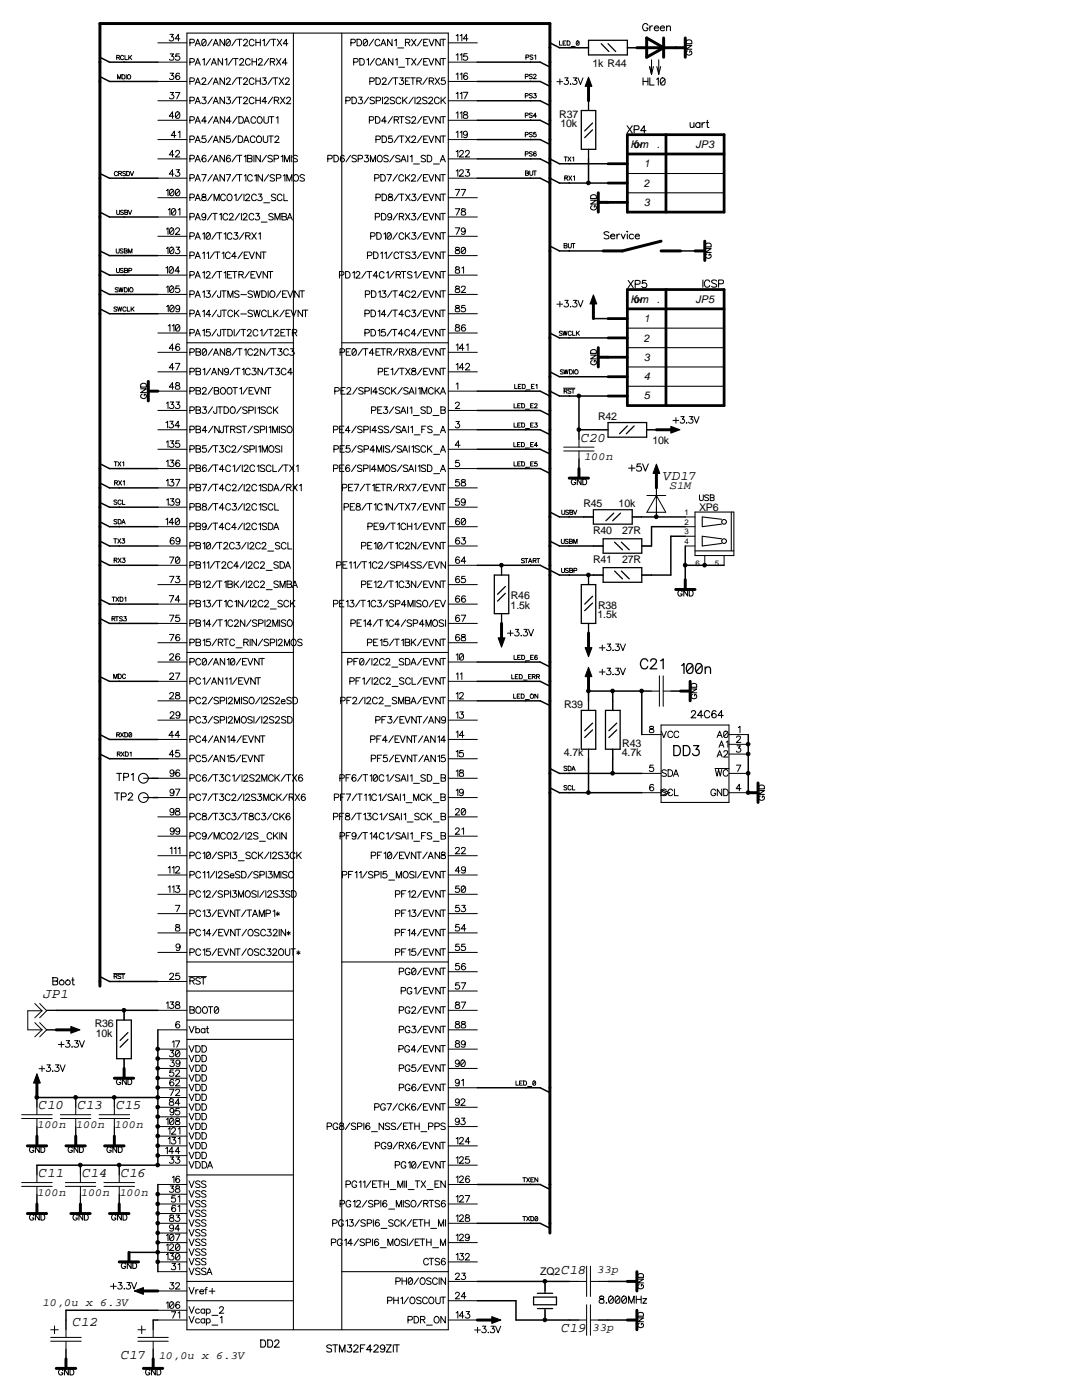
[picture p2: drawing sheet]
<svg xmlns="http://www.w3.org/2000/svg" width="216mm" height="279mm" viewBox="0 0 216 279" stroke-linecap="round" stroke-linejoin="round" font-family="sans-serif">
<defs><g id="words">
<g font-size="2.8">
<text x="115.9" y="88.1">C20</text>
<text x="132.4" y="95.9">VD17</text>
<text x="8.7" y="199.2">JP1</text>
<text x="7.7" y="221.4">C10</text>
<text x="15.5" y="221.4">C13</text>
<text x="23.2" y="221.4">C15</text>
<text x="7.7" y="234.9">C11</text>
<text x="16.4" y="234.9">C14</text>
<text x="24.1" y="234.9">C16</text>
<text x="112" y="254.2">C18</text>
<text x="14.5" y="264.5">C12</text>
<text x="112" y="265.8">C19</text>
<text x="24.1" y="271.3">C17</text>
</g>
<g font-size="2.3">
<text x="116.5" y="91.9">100n</text>
<text x="133.6" y="97.7">S1M</text>
<text x="7.4" y="225.1">100n</text>
<text x="15.2" y="225.1">100n</text>
<text x="22.9" y="225.1">100n</text>
<text x="7.4" y="238.6">100n</text>
<text x="16.1" y="238.6">100n</text>
<text x="23.8" y="238.6">100n</text>
<text x="119.2" y="254.1">33p</text>
<text x="8.5" y="260.6">10,0u x 6.3V</text>
<text x="118.2" y="265.7">33p</text>
<text x="31.7" y="271.2">10,0u x 6.3V</text>
</g>
<g font-size="2.1">
<text x="118.2" y="13.3">1k R44</text>
<text x="111.6" y="23.5">R37</text>
<text x="111.8" y="25.4">10k</text>
<text x="125.9" y="29.5">Конт</text>
<text x="131.1" y="29.5">.</text>
<text x="138.8" y="29.5">JP3</text>
<text x="128.4" y="33.4">1</text>
<text x="128.4" y="37.3">2</text>
<text x="128.4" y="41.1">3</text>
<text x="125.9" y="60.4">Конт</text>
<text x="128.4" y="64.3">1</text>
<text x="131.1" y="60.4">.</text>
<text x="138.8" y="60.4">JP5</text>
<text x="128.4" y="68.2">2</text>
<text x="128.4" y="72">3</text>
<text x="128.4" y="75.9">4</text>
<text x="119.3" y="83.8">R42</text>
<text x="128.4" y="79.7">5</text>
<text x="130.2" y="88.6">10k</text>
<text x="116.4" y="101.2">R45</text>
<text x="123.4" y="101.2">10k</text>
<text x="139.5" y="101.9">XP6</text>
<text x="118.4" y="106.5">R40</text>
<text x="124.2" y="106.5">27R</text>
<text x="118.4" y="112.3">R41</text>
<text x="124.2" y="112.3">27R</text>
<text x="101.9" y="119.5">R46</text>
<text x="101.9" y="121.5">1.5k</text>
<text x="119.3" y="123.4">1.5k</text>
<text x="119.3" y="121.5">R38</text>
<text x="112.6" y="141.3">R39</text>
<text x="124.2" y="149">R43</text>
<text x="112.5" y="150.9">4.7k</text>
<text x="124.1" y="150.9">4.7k</text>
<text x="18.9" y="205">R36</text>
<text x="19.1" y="206.9">10k</text>
<text x="107.8" y="254.5">ZQ2</text>
</g>
<g font-size="1.6">
<text x="136.6" y="106.6">3</text>
<text x="136.6" y="102.8">1</text>
<text x="136.6" y="104.7">2</text>
<text x="136.6" y="108.6">4</text>
<text x="138.8" y="112.9">6</text>
<text x="142.7" y="112.9">5</text>
</g>
</g></defs>
<g fill="#000" stroke="#000" stroke-width=".2">
<path d="M117.4 15.4l.7 1.8h-1.3z" fill-rule="evenodd"/>
<path d="M118.4 58.8l.7 1.9h-1.4z" fill-rule="evenodd"/>
<path d="M131 92.6l.7 1.9h-1.4z" fill-rule="evenodd"/>
<path d="M133.9 85.1l1.8 .7-1.8 .6z" fill-rule="evenodd"/>
<path d="M99.4 127.3h1.4l-.7 1.9z" fill-rule="evenodd"/>
<path d="M117.4 133.2l.7 1.8h-1.3z" fill-rule="evenodd"/>
<path d="M116.8 129.2h1.3l-.7 1.9z" fill-rule="evenodd"/>
<path d="M7.4 214.3l.6 1.9h-1.3z" fill-rule="evenodd"/>
<path d="M14.1 204.9l1.9 .6-1.9 .7z" fill-rule="evenodd"/>
<path d="M26.8 257.6l1.8-.6v1.3z" fill-rule="evenodd"/>
<path d="M98.1 262.8l1.8 .6-1.8 .7z" fill-rule="evenodd"/>
<circle cx="117.4" cy="36.5" r=".37"/>
<circle cx="115.5" cy="79" r=".37"/>
<circle cx="115.5" cy="85.7" r=".37"/>
<circle cx="100" cy="112.8" r=".37"/>
<circle cx="117.4" cy="114.7" r=".37"/>
<circle cx="130.9" cy="103.1" r=".37"/>
<circle cx="136.7" cy="112.8" r=".37"/>
<circle cx="140.6" cy="112.8" r=".37"/>
<circle cx="117.4" cy="137.9" r=".37"/>
<circle cx="122.2" cy="137.9" r=".37"/>
<circle cx="128" cy="137.9" r=".37"/>
<circle cx="117.4" cy="158.2" r=".37"/>
<circle cx="122.2" cy="154.3" r=".37"/>
<circle cx="149.3" cy="158.2" r=".37"/>
<circle cx="149.3" cy="154.3" r=".37"/>
<circle cx="149.3" cy="148.5" r=".37"/>
<circle cx="149.3" cy="150.5" r=".37"/>
<circle cx="7.3" cy="219" r=".37"/>
<circle cx="15.1" cy="219" r=".37"/>
<circle cx="22.8" cy="219" r=".37"/>
<circle cx="24.7" cy="201.6" r=".37"/>
<circle cx="31.5" cy="217.1" r=".37"/>
<circle cx="31.5" cy="211.3" r=".37"/>
<circle cx="31.5" cy="213.2" r=".37"/>
<circle cx="31.5" cy="219" r=".37"/>
<circle cx="31.5" cy="209.4" r=".37"/>
<circle cx="31.5" cy="215.2" r=".37"/>
<circle cx="16" cy="232.5" r=".37"/>
<circle cx="23.8" cy="232.5" r=".37"/>
<circle cx="31.5" cy="230.6" r=".37"/>
<circle cx="31.5" cy="238.3" r=".37"/>
<circle cx="31.5" cy="221" r=".37"/>
<circle cx="31.5" cy="226.7" r=".37"/>
<circle cx="31.5" cy="224.8" r=".37"/>
<circle cx="31.5" cy="232.5" r=".37"/>
<circle cx="31.5" cy="222.9" r=".37"/>
<circle cx="31.5" cy="228.7" r=".37"/>
<circle cx="31.5" cy="248" r=".37"/>
<circle cx="31.5" cy="244.1" r=".37"/>
<circle cx="31.5" cy="240.3" r=".37"/>
<circle cx="31.5" cy="249.9" r=".37"/>
<circle cx="31.5" cy="242.2" r=".37"/>
<circle cx="31.5" cy="246.1" r=".37"/>
<circle cx="31.5" cy="251.8" r=".37"/>
<circle cx="108.7" cy="255.7" r=".37"/>
<circle cx="108.7" cy="263.4" r=".37"/>
</g>
<g fill="none" stroke="#000" stroke-width=".2">
<path d="M23.3 11.5l.5-.1v-.3l-.5-.1v.9M23.5 15.7v-.8l.3 .8 .3-.8v.8M23.6 11.5l.3 .4M24.3 14.9h.3a.45 .45 0 0 1 .3 .4 .45 .45 0 0 1-.3 .4h-.3zM24.7 11.3a.33 .33 0 0 0-.4-.3 .33 .33 0 0 0-.3 .4l.2 .5h.4l.1-.2M24.8 12.3v.1M24.8 16.2v.1M24.9 11v.9h.5M25.2 14.9v.8M25.5 15l.1-.1a.44 .44 0 0 1 .5 .3 .44 .44 0 0 1-.2 .5h-.4zM25.7 11v.9M25.9 11.4l.4 .5"/>
<path d="M26.3 11l-.6 .6M31.5 12.4h5.8M31.5 16.3h5.8M31.5 8.6h5.8M33.9 6.9h.7l-.4 .5a.45 .45 0 0 1 .4 .6 .45 .45 0 0 1-.7 .1l-.1-.1M34 10.8h.6l-.4 .4a.45 .45 0 0 1 .5 .6 .45 .45 0 0 1-.7 .2l-.2-.2M34 14.6h.6l-.4 .5a.45 .45 0 0 1 .5 .6 .45 .45 0 0 1-.7 .1l-.2-.1M34 18.5h.6l-.4 .4a.45 .45 0 0 1 .5 .6 .45 .45 0 0 1-.7 .2l-.2-.2M35 18.5h.9l-.6 1.2M35.8 10.8h-.7v.5a.48 .48 0 0 1 .7 0 .48 .48 0 0 1-.1 .7 .48 .48 0 0 1-.7-.2M35.8 14.8v-.2a.64 .64 0 0 0-.8 .5 .64 .64 0 0 0 .4 .8 .4 .4 0 0 0 .5-.4 .4 .4 0 0 0-.4-.4 .4 .4 0 0 0-.4 .4M35.9 7.7h-.9l.6-.8v1.3"/>
<path d="M37.9 12.4l.8-.1v-.5l-.8-.1v1.3M37.9 16.3l.8-.2v-.4l-.8-.2v1.3M37.9 8.6l.8-.2v-.4l-.8-.2v1.3M38.9 13l.6-1.3 .5 1.3M38.9 16.8l.6-1.3 .5 1.3M38.9 9.1l.6-1.3 .5 1.3M39.1 12.6h.7M39.1 8.7h.7M39.1 16.4h.7M40.3 15.9l.3-.4 .4 .2-.1 .6-.6 .5h.8M40.4 19.4h.7l-.4 .5a.45 .45 0 0 1 .4 .6 .45 .45 0 0 1-.7 .2l-.1-.2M40.4 11.9l.4-.2v1.3"/>
<path d="M40.4 7.9a.4 .4 0 0 1 .7 .2v.8l-.2 .2h-.5l-.1-.5zM41.1 8.1l-.8 .8M42 11.7l-.9 1.3M42.2 13l.5-1.3 .5 1.3M42.3 12.6h.7M42.3 7.8l-.9 1.3M42.4 15.5l-.9 1.3M42.4 19.4l-.9 1.3M42.5 16.8l.6-1.3 .5 1.3M42.5 9.1l.6-1.3 .5 1.3M42.7 8.7h.6M42.7 16.4h.6"/>
<path d="M44.4 11.7v1.3l-.9-1.3v1.3M44.8 15.5v1.3l-.9-1.3v1.3M44.8 19.4v1.3l-.9-1.3v1.3M44.8 7.8v1.3l-.9-1.3v1.3M44.9 11.9l.4-.2v1.3M45.2 15.9l.2-.4 .5 .2-.1 .6-.7 .5h.9M45.3 19.4h.6l-.3 .5a.45 .45 0 0 1 .4 .6 .45 .45 0 0 1-.7 .2l-.2-.2M45.3 7.9a.4 .4 0 0 1 .6 .2v.8l-.1 .2h-.5l-.2-.5zM45.9 8.1l-.8 .8M46.4 11.7l-.8 1.3M46.6 11.7h.9M47 11.7v1.3"/>
<path d="M47.2 7.8l-.9 1.3M47.2 15.5l-.9 1.3M47.2 19.4l-.9 1.3M47.4 15.5h.9M47.4 7.8h.9M47.4 19.4h.9M47.8 7.8v1.3M47.8 15.5v1.3M47.8 19.4v1.3M47.8 12l.3-.3 .5 .1-.2 .6-.6 .6h.9M48.6 15.9l.3-.4 .4 .2-.1 .6-.6 .5h.8M48.6 19.7l.3-.3 .4 .1-.1 .6-.6 .6h.8"/>
<path d="M48.6 8.2l.3-.4 .4 .2-.1 .6-.6 .5h.8M49.9 12a.48 .48 0 0 0-.5-.3 .48 .48 0 0 0-.4 .5v.3a.48 .48 0 0 0 .4 .5 .48 .48 0 0 0 .5-.3M50.3 12.3h.9M50.3 11.7v1.3M50.7 15.9a.48 .48 0 0 0-.6-.4 .48 .48 0 0 0-.4 .5v.4a.48 .48 0 0 0 .4 .5 .48 .48 0 0 0 .6-.3M50.7 19.7a.48 .48 0 0 0-.6-.3 .48 .48 0 0 0-.4 .5v.3a.48 .48 0 0 0 .4 .5 .48 .48 0 0 0 .6-.3M50.7 8.2a.48 .48 0 0 0-.6-.4 .48 .48 0 0 0-.4 .5v.4a.48 .48 0 0 0 .4 .4 .48 .48 0 0 0 .6-.3M51.1 16.2h.8M51.1 8.5h.8M51.1 7.8v1.3M51.1 15.5v1.3M51.1 19.4v1.3"/>
<path d="M51.2 11.7v1.3M51.6 12l.2-.3 .5 .1-.1 .6-.7 .6h.9M51.9 7.8v1.3M51.9 15.5v1.3M51.9 19.4v1.3M52.4 15.5h.7l-.4 .5a.45 .45 0 0 1 .4 .7 .45 .45 0 0 1-.7 .1l-.1-.2M52.4 8.1l.3-.3v1.3M53.6 11.7l-.9 1.3M53.9 12.3h.8l.1-.5-.9-.1v1.3M53.9 7.8l-.9 1.3M54.1 7.8h.9M54.4 15.5l-.9 1.3"/>
<path d="M54.4 12.3l.4 .7M54.4 19.4l-.9 1.3M54.5 15.5h.9M54.6 7.8v1.3M54.9 15.5v1.3M55.2 11.7l.8 1.3M55.3 7.8l.9 1.3M55.7 15.5l.9 1.3M56 19.4l.9 1.3M56 11.7l-.8 1.3M56.2 7.8l-.9 1.3M56.6 15.5l-.9 1.3"/>
<path d="M56.9 19.4l-.9 1.3M56.9 15.9l.3-.4 .5 .2-.2 .6-.6 .5h.9M57.2 19.7l.2-.3 .5 .1-.1 .6-.7 .6h.9M57.3 12.6h-1l.7-.9v1.3M57.4 8.7h-.9l.6-.9v1.3M70 8.6l.9-.2v-.4l-.9-.2v1.3M70.2 19.4h.5a.71 .71 0 0 1 .4 .6 .71 .71 0 0 1-.4 .7h-.5zM70.6 12.4l.8-.1v-.5l-.8-.1v1.3M71.2 7.8h.5a.71 .71 0 0 1 .5 .7 .71 .71 0 0 1-.5 .6h-.5zM71.6 19.4h.7l-.4 .5a.45 .45 0 0 1 .4 .6 .45 .45 0 0 1-.7 .2l-.1-.2M71.8 11.7h.5a.71 .71 0 0 1 .4 .6 .71 .71 0 0 1-.4 .7h-.5zM72.6 7.9a.4 .4 0 0 1 .7 .2v.8l-.1 .2h-.6l-.1-.5z"/>
<path d="M73.2 11.9l.3-.2v1.3M73.3 8.1l-.8 .8M73.5 19.4l-.9 1.3M73.8 16.3l.8-.2v-.4l-.8-.2v1.3M74.5 7.8l-.8 1.3M74.7 19.6a.45 .45 0 0 0-.5-.2 .45 .45 0 0 0-.3 .5l.7 .3 .1 .3-.3 .2-.6-.2M74.7 11.7l-.9 1.3M75 15.5h.5a.71 .71 0 0 1 .4 .7 .71 .71 0 0 1-.4 .6h-.5zM75.8 8.2a.48 .48 0 0 0-.6-.4 .48 .48 0 0 0-.4 .5v.4a.48 .48 0 0 0 .4 .4 .48 .48 0 0 0 .6-.3M75.9 12a.48 .48 0 0 0-.5-.3 .48 .48 0 0 0-.4 .5v.3a.48 .48 0 0 0 .4 .5 .48 .48 0 0 0 .5-.3M76 9.1l.5-1.3 .5 1.3M76.2 13l.5-1.3 .5 1.3"/>
<path d="M76.2 8.7h.6M76.3 15.9l.2-.4 .5 .2-.1 .6-.7 .5h.9M76.3 12.6h.7M76.3 19.4v1.3M76.7 19.7l.3-.3 .4 .1-.1 .6-.6 .6h.9M78.2 7.8v1.3l-.9-1.3v1.3M78.3 15.5l-.9 1.3M78.4 11.7v1.3l-.9-1.3v1.3M78.5 15.5h.9M78.7 19.6a.45 .45 0 0 0-.5-.2 .45 .45 0 0 0-.3 .5l.7 .3 .1 .3-.3 .2-.5-.2M78.7 8.1l.4-.3v1.3M78.9 11.9l.3-.2v1.3"/>
<path d="M78.9 15.5v1.3M79.4 9.6h1.2M79.5 13.4h1.2M79.8 15.5h.7l-.4 .5a.45 .45 0 0 1 .4 .7 .45 .45 0 0 1-.7 .1l-.1-.2M80 19.7a.48 .48 0 0 0-.6-.3 .48 .48 0 0 0-.4 .5v.3a.48 .48 0 0 0 .4 .5 .48 .48 0 0 0 .6-.3M80.3 19.4v1.3M80.7 20l.5 .7M80.9 8.5l.8-.1v-.4l-.8-.2v1.3M80.9 16.2h.5M80.9 11.7h.9M81.2 19.4l-.9 .9M81.4 11.7v1.3"/>
<path d="M81.4 8.5l.4 .6M81.7 15.5h-.8v1.3h.8M82 15.5h.8M82.1 11.7l.9 1.3M82.1 7.8l.9 1.3M82.4 15.5v1.3M82.5 19.4l-.9 1.3M82.8 19.4v1.3M83 11.7l-.9 1.3M83 7.8l-.9 1.3M83.2 16.2l.7-.1 .1-.4-.8-.2v1.3M83.2 19.7l.2-.3 .5 .1-.1 .6-.7 .6h.9"/>
<path d="M83.7 16.2l.4 .6M84.2 11.7l-.9 1.3M84.2 7.8l-.9 1.3M84.5 12.3h.5M84.5 8.5h.5M85.2 19.6a.45 .45 0 0 0-.5-.2 .45 .45 0 0 0-.3 .5l.7 .3 .1 .3-.3 .2-.6-.2M85.3 15.5l-.9 1.3M85.4 11.7h-.9v1.3h.9M85.4 7.8h-.9v1.3h.9M85.6 11.7l.5 1.3 .5-1.3M85.6 19.7l.2-.3 .5 .1-.2 .6-.6 .6h.9M85.6 7.8l.5 1.3 .5-1.3"/>
<path d="M85.6 16.2l.8-.1 .1-.4-.9-.2v1.3M86.1 16.2l.4 .6M86.8 15.5l.9 1.3M87.6 19.7a.48 .48 0 0 0-.5-.3 .48 .48 0 0 0-.4 .5v.3a.48 .48 0 0 0 .4 .5 .48 .48 0 0 0 .5-.3M87.7 15.5l-.9 1.3M87.8 11.7v1.3l-.8-1.3v1.3M87.8 7.8v1.3l-.8-1.3v1.3M88 11.7h.9M88 19.4v1.3M88 7.8h.9M88.3 20l.6 .7M88.4 7.8v1.3"/>
<path d="M88.4 11.7v1.3M88.8 15.5h-.7v.6a.48 .48 0 0 1 .7 0 .48 .48 0 0 1-.1 .7 .48 .48 0 0 1-.7-.2M88.9 19.4l-.9 .9M89.5 12.4h5.7M89.5 16.3h5.7M89.5 8.6h5.7M91 11l.4-.3v1.3M91 14.8l.4-.2v1.3M91 18.7l.4-.3v1.3M91 7.1l.4-.2v1.3M91.8 11l.4-.3v1.3M91.8 14.8l.4-.2v1.3"/>
<path d="M91.8 18.7l.4-.3v1.3M91.8 7.1l.4-.2v1.3M92.5 18.4h.8l-.6 1.3M93.2 10.7h-.6l-.1 .6a.48 .48 0 0 1 .7 0 .48 .48 0 0 1 0 .7 .48 .48 0 0 1-.7-.2M93.3 14.8l-.1-.2a.4 .4 0 0 0-.6 .2 .72 .72 0 0 0 .3 1.1 .4 .4 0 0 0 .4-.4 .4 .4 0 0 0-.4-.4 .4 .4 0 0 0-.4 .4M93.4 7.7h-.9l.6-.8v1.3M104.8 15.3l.5-.1 .1-.3-.6-.1v.9M104.8 19.1h.5l.1-.3-.6-.1v.9M104.9 11.4h.6v-.4h-.6v.9M105.9 12.3v.1M105.9 16.2v.1M106.2 14.9l-.2-.1-.4 .1 .1 .3 .5 .3-.2 .2-.4-.1"/>
<path d="M106.2 18.8l-.2-.1-.4 .1 .1 .2 .5 .3-.2 .3-.4-.2M106.3 11.1l-.2-.1-.4 .1 .1 .2 .5 .3-.2 .3-.4-.2M106.5 15l.1-.2 .4 .2-.6 .7h.6M106.5 18.7h.5l-.3 .3a.3 .3 0 0 1 .2 .5 .3 .3 0 0 1-.5-.1M106.7 11.1l.2-.1v.9M111.1 16.3h1.2M111.6 8.2v.8h.5M111.7 15.7v1.1M112.4 8.6h.3M112.7 15.5h.7l-.4 .5a.45 .45 0 0 1 .4 .7 .45 .45 0 0 1-.7 .1l-.1-.2M112.9 8.2h-.5v.8h.5M113.2 8.2h.3a.45 .45 0 0 1 .3 .4 .45 .45 0 0 1-.3 .4h-.3z"/>
<path d="M113.6 9.4v.1M113.8 16.8h.1zM114 9.3h.8M114.4 15.5h.7l-.4 .5a.45 .45 0 0 1 .4 .7 .45 .45 0 0 1-.7 .1l-.1-.2M115.1 8.2a.44 .44 0 0 1 .5 .3 .44 .44 0 0 1-.2 .5l-.4-.1zM115.3 15.5l.5 1.3 .5-1.3M115.5 8.3l-.5 .6M115.5 9.5h1.9M117.4 18.2v3.9M125.2 9.5h3.8M132.9 9.5h3.8M23.5 34.4a.33 .33 0 0 0-.4-.2 .33 .33 0 0 0-.3 .3l.2 .6h.3l.2-.2"/>
<path d="M23.7 34.6h.5v-.3l-.5-.1v.9M24 34.6l.3 .5M24.8 35.5v.1M25.1 34.3l-.3-.1-.3 .1 .1 .2 .4 .3 .1 .2h-.6M25.3 34.2h.3a.45 .45 0 0 1 .3 .4 .45 .45 0 0 1-.3 .5h-.3zM26 34.2l.3 .9 .4-.9M31.5 35.6h5.8M31.5 24h5.8M31.5 39.5h5.8M31.5 27.9h5.8M31.5 31.7h5.8M31.5 20.1h5.8"/>
<path d="M33.2 38l.3-.2v1.3M34 37.8a.4 .4 0 0 1 .6 .2v.9l-.1 .1h-.5l-.2-.5zM34.6 38l-.7 .9M34.7 34.8h-.9l.6-.9v1.3M34.7 23.2h-.9l.6-.9v1.3M34.7 30.9h-.9l.6-.9v1.3M35.1 30.4l.2-.4 .5 .1-.2 .6-.6 .6h.9M35.1 27.1h-.9l.6-.9v1.3M35.1 33.9h.7l-.4 .5a.45 .45 0 0 1 .5 .6 .45 .45 0 0 1-.8 .1l-.1-.1M35.2 22.4a.4 .4 0 0 1 .6 .2v.8l-.1 .2h-.5l-.2-.5zM35.2 37.8a.4 .4 0 0 1 .6 .2v.9l-.1 .1h-.5l-.2-.5zM35.6 26.4l.3-.2v1.3"/>
<path d="M35.8 22.6l-.7 .8M35.8 38l-.7 .9M37.9 35.6l.8-.2v-.4l-.8-.2v1.4M37.9 24l.8-.1v-.5l-.8-.1v1.3M37.9 39.5l.8-.2v-.4l-.8-.2v1.3M37.9 31.7l.8-.1v-.5l-.8-.1v1.3M37.9 20.1l.8-.1v-.5l-.8-.1v1.3M37.9 27.9l.8-.2v-.4l-.8-.2v1.3M38.9 36.2l.6-1.4 .5 1.4M38.9 24.6l.6-1.3 .5 1.3M38.9 32.3l.6-1.3 .5 1.3M38.9 20.7l.6-1.3 .5 1.3"/>
<path d="M38.9 28.4l.6-1.3 .5 1.3M39.1 31.9h.7M39.1 35.7h.7M39.1 24.2h.7M39.1 39.6h.7M39.1 20.3h.7M39.1 28h.7M40.3 34.8h.8l-.6 1.4M40.4 38.8v.4l.5 .2a.38 .38 0 0 1 .1 .6h-.4l-.3-.2a.61 .61 0 0 1 .7-.6l.1-.3a.44 .44 0 0 0-.7-.1zM41 27.1h-.6l-.1 .6a.48 .48 0 0 1 .7 0 .48 .48 0 0 1 0 .7 .48 .48 0 0 1-.7-.2M41.1 31.2l-.1-.1a.4 .4 0 0 0-.6 .1 .72 .72 0 0 0 .3 1.1 .4 .4 0 0 0 .4-.4 .4 .4 0 0 0-.4-.4 .4 .4 0 0 0-.4 .4M41.2 24.2h-.9l.6-.9v1.3"/>
<path d="M42.3 38.7l-.9 1.3M42.4 34.8l-.9 1.4M42.4 31l-.9 1.3M42.4 27.1l-.9 1.3M42.4 23.3l-.9 1.3M42.5 36.2l.6-1.4 .5 1.4M42.5 32.3l.6-1.3 .5 1.3M42.5 20.7l.6-1.3 .5 1.3M42.5 28.4l.6-1.3 .5 1.3M42.6 24.6l.5-1.3 .5 1.3M42.7 31.9h.6M42.7 35.7h.6"/>
<path d="M42.7 20.3h.6M42.7 28h.6M42.8 24.2h.6M44.8 34.8v1.4l-.9-1.4v1.4M44.8 31v1.3l-.9-1.3v1.3M44.8 27.1v1.3l-.9-1.3v1.3M44.8 23.3v1.3l-.9-1.3v1.3M45 39.1a.48 .48 0 0 0-.6-.4 .48 .48 0 0 0-.4 .5v.4a.48 .48 0 0 0 .4 .5 .48 .48 0 0 0 .6-.3M45.1 34.8h.9l-.6 1.4M45.6 38.8l.1-.1a.64 .64 0 0 1 .6 .7 .64 .64 0 0 1-.7 .6l-.3-.4v-.5zM45.9 27.1h-.6l-.1 .6a.48 .48 0 0 1 .7 0 .48 .48 0 0 1-.1 .7 .48 .48 0 0 1-.7-.2M45.9 31.2v-.1a.4 .4 0 0 0-.6 .1 .72 .72 0 0 0 .3 1.1 .4 .4 0 0 0 .4-.4 .4 .4 0 0 0-.4-.4 .4 .4 0 0 0-.4 .4"/>
<path d="M46.1 24.2h-.9l.6-.9v1.3M46.8 39l.3-.3v1.3M47.2 34.8l-.9 1.4M47.2 31l-.9 1.3M47.2 27.1l-.9 1.3M47.3 23.3l-.9 1.3M47.4 34.8h.9M47.4 31h.9M47.5 27.1h.5a.71 .71 0 0 1 .4 .7 .71 .71 0 0 1-.4 .6h-.5zM47.7 23.3h.4a.71 .71 0 0 1 .5 .6 .71 .71 0 0 1-.5 .7h-.4zM47.8 31v1.3M47.8 34.8v1.4"/>
<path d="M48.3 38.7l-.9 1.3M48.6 28.4l.5-1.3 .6 1.3M48.7 38.7v1.3M48.7 35.1l.4-.3v1.4M48.7 24.6l.5-1.3 .5 1.3M48.7 31.2l.4-.2v1.3M48.8 28h.6M48.9 24.2h.6M49 39.1l.3-.4 .4 .2-.1 .6-.6 .5h.9M49.4 31l.8 .1v.4l-.2 .1 .2 .2v.4l-.8 .1zM49.4 31.6h.6M50.3 35.2a.48 .48 0 0 0-.5-.4 .48 .48 0 0 0-.4 .5v.4a.48 .48 0 0 0 .4 .5 .48 .48 0 0 0 .5-.3"/>
<path d="M50.7 31v1.3M50.8 35.1l.3-.3v1.4M50.9 27.5a.48 .48 0 0 0-.6-.4 .48 .48 0 0 0-.3 .5v.4a.48 .48 0 0 0 .3 .5 .48 .48 0 0 0 .6-.3M51 23.6a.48 .48 0 0 0-.5-.3 .48 .48 0 0 0-.4 .5v.3a.48 .48 0 0 0 .4 .5 .48 .48 0 0 0 .5-.3M51.1 20h.8M51.1 39.1a.48 .48 0 0 0-.5-.4 .48 .48 0 0 0-.4 .5v.4a.48 .48 0 0 0 .4 .5 .48 .48 0 0 0 .5-.3M51.4 23.5l.3-.2a.64 .64 0 0 1 .7 .7 .64 .64 0 0 1-.8 .6l-.3-.5zM51.4 27.2l.2-.1a.64 .64 0 0 1 .6 .7 .64 .64 0 0 1-.8 .6l-.2-.4v-.5zM51.6 38.7h.6l-.3 .5a.45 .45 0 0 1 .4 .7 .45 .45 0 0 1-.7 .1l-.2-.2M51.9 31v1.3l-.8-1.3v1.3M52.4 34.8v1.4l-.9-1.4v1.4M52.5 27.1v1l.4 .3a.38 .38 0 0 0 .5-.3v-1"/>
<path d="M52.7 23.3v1l.3 .3a.38 .38 0 0 0 .6-.3v-1M53.2 31l-.9 1.3M53.2 20.3h-.9l.6-.9v1.3M53.6 34.8l-.9 1.4M53.6 27.1h.9M53.8 23.3h.9M54.1 27.1v1.3M54.2 23.3v1.3M54.4 31.2a.45 .45 0 0 0-.6-.2 .45 .45 0 0 0-.3 .5l.7 .3 .2 .3-.4 .2-.5-.2M54.7 31.7l.8-.1v-.5l-.8-.1v1.3M54.7 20h.8l.1-.5-.9-.1v1.3M54.8 35.1a.45 .45 0 0 0-.6-.3 .45 .45 0 0 0-.3 .5l.8 .3 .1 .4-.4 .2-.5-.2"/>
<path d="M54.9 27.5l.2-.4 .5 .2-.1 .6-.7 .5h.9M55 38.9a.45 .45 0 0 0-.5-.2 .45 .45 0 0 0-.3 .5l.7 .3 .1 .4-.3 .1-.6-.1M55.1 23.5l.4-.2v1.3M55.2 35.6l.8-.2v-.4l-.8-.2v1.4M55.2 20l.4 .7M56.1 31.2l.3-.2v1.3M56.3 39.1a.48 .48 0 0 0-.6-.4 .48 .48 0 0 0-.4 .5v.4a.48 .48 0 0 0 .4 .5 .48 .48 0 0 0 .6-.3M56.5 35.1l.4-.3v1.4M56.6 38.7v1.3h.8M56.8 32.3v-1.3l.5 1.3 .5-1.3v1.3M57.2 36.2v-1.4l.5 1.4 .6-1.4v1.4M58.1 31v1.3"/>
<path d="M58.7 35.1l.2-.3a.64 .64 0 0 1 .7 .7 .64 .64 0 0 1-.8 .6l-.3-.4zM59.4 31.2a.45 .45 0 0 0-.6-.2 .45 .45 0 0 0-.3 .5l.7 .3 .2 .3-.4 .2-.5-.2M60.7 35.1a.45 .45 0 0 0-.5-.3 .45 .45 0 0 0-.3 .5l.7 .3 .1 .4-.3 .2-.5-.2M65.4 31.7l.9-.1v-.5l-.9-.1v1.3M66.6 31h.5a.71 .71 0 0 1 .4 .6 .71 .71 0 0 1-.4 .7h-.5zM68.7 31.2l-.1-.1a.4 .4 0 0 0-.6 .1 .72 .72 0 0 0 .3 1.1 .4 .4 0 0 0 .4-.4 .4 .4 0 0 0-.4-.4 .4 .4 0 0 0-.4 .4M69 20.1l.8-.1v-.5l-.8-.1v1.3M69.9 31l-.9 1.3M71.1 31.2a.45 .45 0 0 0-.5-.2 .45 .45 0 0 0-.3 .5l.7 .3 .1 .3-.3 .2-.6-.2M71.5 31.7l.8-.1v-.5l-.8-.1v1.3M72.8 31h.7l-.4 .5a.45 .45 0 0 1 .4 .6 .45 .45 0 0 1-.7 .2l-.1-.2M73.7 24l.8-.1v-.5l-.8-.1v1.3"/>
<path d="M73.9 32.3v-1.3l.5 1.3 .5-1.3v1.3M74.8 35.6l.8-.2v-.4l-.8-.2v1.4M74.9 23.3h.5a.71 .71 0 0 1 .4 .6 .71 .71 0 0 1-.4 .7h-.5zM75 39.5l.9-.2v-.4l-.9-.2v1.3M75 27.9l.9-.2v-.4l-.9-.2v1.3M75.1 20.1l.8-.1v-.5l-.8-.1v1.3M75.4 31.2l.2-.2a.64 .64 0 0 1 .7 .7 .64 .64 0 0 1-.8 .6l-.2-.5zM76 34.8h.5a.71 .71 0 0 1 .4 .7 .71 .71 0 0 1-.4 .7h-.5zM76.2 38.7h.5a.71 .71 0 0 1 .4 .7 .71 .71 0 0 1-.4 .6h-.5zM76.2 27.1h.5a.71 .71 0 0 1 .4 .7 .71 .71 0 0 1-.4 .6h-.5zM77.1 24.2h-.9l.6-.9v1.3M77.2 34.8h.9l-.6 1.4"/>
<path d="M77.5 31.2a.45 .45 0 0 0-.6-.2 .45 .45 0 0 0-.3 .5l.7 .3 .2 .3-.4 .2-.5-.2M77.6 38.8v.4l.5 .2a.38 .38 0 0 1 .1 .6h-.4l-.3-.2a.61 .61 0 0 1 .7-.6l.1-.3a.44 .44 0 0 0-.7-.1zM78.2 27.1h-.6l-.1 .6a.48 .48 0 0 1 .7 0 .48 .48 0 0 1 0 .7 .48 .48 0 0 1-.7-.2M78.3 23.3l-.9 1.3M78.7 23.9h.7l.1-.5-.8-.1v1.3M78.7 31l-.9 1.3M79.1 23.9l.4 .7M79.3 34.8l-.9 1.4M79.5 38.7l-.8 1.3M79.5 27.1l-.8 1.3M79.7 23.3h.9M79.7 38.7h.9"/>
<path d="M79.7 27.1h.9M79.8 31.2a.45 .45 0 0 0-.5-.2 .45 .45 0 0 0-.3 .5l.7 .3 .1 .3-.3 .2-.5-.2M80 32.3l.5-1.3 .5 1.3M80.1 23.3v1.3M80.1 27.1v1.3M80.1 38.7v1.3M80.2 31.9h.6M80.5 35.2a.48 .48 0 0 0-.5-.4 .48 .48 0 0 0-.4 .5v.4a.48 .48 0 0 0 .4 .5 .48 .48 0 0 0 .5-.3M80.9 34.8v1.4M80.9 38.7l.9 1.3M80.9 27.1l.9 1.3M81.2 35.4l.6 .8"/>
<path d="M81.4 31v1.3M81.8 34.8l-.9 .9M81.8 23.5a.45 .45 0 0 0-.5-.2 .45 .45 0 0 0-.3 .4l.7 .3 .1 .4-.3 .2-.6-.2M81.8 38.7l-.9 1.3M81.8 27.1l-.9 1.3M81.9 31.2l.3-.2v1.3M82.1 35.2l.3-.4 .4 .2-.1 .6-.6 .6h.9M82.2 23.6l.2-.3 .5 .1-.1 .6-.7 .6h.9M82.2 27.5l.2-.4 .5 .2-.1 .6-.7 .5h.9M82.3 38.7h.6l-.4 .5a.45 .45 0 0 1 .5 .7 .45 .45 0 0 1-.7 .1l-.2-.2M82.5 32.7h1.2M84.2 34.8l-.9 1.4"/>
<path d="M84.2 23.3l-.9 1.3M84.2 38.7l-.9 1.3M84.2 27.1l-.9 1.3M84.5 35.5h.5M84.5 23.9h.5M84.5 39.4h.5M84.5 27.8h.5M84.9 31.2a.45 .45 0 0 0-.5-.2 .45 .45 0 0 0-.3 .5l.7 .3 .1 .3-.3 .2-.6-.2M85.3 31h.4a.71 .71 0 0 1 .5 .6 .71 .71 0 0 1-.5 .7h-.4zM85.3 34.8h-.8v1.4h.8M85.4 23.3h-.9v1.3h.9M85.4 38.7h-.9v1.3h.9"/>
<path d="M85.4 27.1h-.9v1.3h.9M85.6 34.8l.5 1.4 .5-1.4M85.6 23.3l.5 1.3 .5-1.3M85.6 38.7l.5 1.3 .5-1.3M85.6 27.1l.5 1.3 .5-1.3M86.5 32.7h1.2M87.8 34.8v1.4l-.9-1.4v1.4M87.8 23.3v1.3l-.8-1.3v1.3M87.8 38.7v1.3l-.8-1.3v1.3M87.8 27.1v1.3l-.8-1.3v1.3M87.8 32.3l.5-1.3 .6 1.3M88 34.8h.9"/>
<path d="M88 23.3h.9M88 38.7h.9M88 27.1h.9M88 31.9h.6M88.4 34.8v1.4M88.4 23.3v1.3M88.4 27.1v1.3M88.4 38.7v1.3M89.5 35.6h5.7M89.5 24h5.7M89.5 39.5h5.7M89.5 27.9h5.7"/>
<path d="M89.5 31.7h5.7M89.5 20.1h5.7M90.8 37.8h.9l-.6 1.3M91 34.1l.4-.2v1.3M91 22.6l.4-.3v1.3M91 26.4l.4-.2v1.3M91 30.3l.4-.3v1.3M91.7 34.2l.2-.3 .5 .1-.1 .6-.6 .6h.8M91.7 30.4l.2-.4 .5 .1-.1 .6-.6 .6h.8M91.8 22.6l.4-.3v1.3M91.8 26.4l.4-.2v1.3M92 37.8h.9l-.6 1.3"/>
<path d="M92.6 22.4v.4l.5 .1a.38 .38 0 0 1 .1 .7h-.4l-.3-.2a.61 .61 0 0 1 .7-.6l.1-.3a.44 .44 0 0 0-.7-.1zM92.9 30.4l.2-.4 .5 .1-.1 .6-.7 .6h.9M93 33.9h.6l-.3 .5a.45 .45 0 0 1 .4 .6 .45 .45 0 0 1-.7 .1l-.2-.1M93.3 26.6a.41 .41 0 0 1-.6 .3 .41 .41 0 0 1-.1-.6 .41 .41 0 0 1 .6 .1l.1 .5-.2 .5-.3 .1-.3-.2M104.8 26.9l.5-.1 .1-.3-.6-.1v.9M104.8 23h.5l.1-.4h-.6v.9M104.8 30.7h.5l.1-.3-.6-.1v.9M104.9 34.1l.5 .1 .1 .2-.3 .1 .3 .2-.1 .3h-.5zM104.9 34.5h.3M105.7 34.1v.7l.3 .2 .3-.1v-.8M105.9 20v.1M105.9 23.9v.1"/>
<path d="M105.9 27.8v.1M105.9 31.6v.1M105.9 35.5v.1M106.2 26.5l-.2-.1-.4 .1 .1 .3 .5 .3-.2 .2-.4-.1M106.2 22.7l-.2-.1-.4 .1 .1 .2 .5 .3-.2 .3-.4-.2M106.2 30.4l-.2-.1-.4 .1 .1 .2 .5 .3-.2 .3-.4-.2M106.4 34.1h.6M106.7 34.1v.9M106.9 26.4h-.4v.4a.31 .31 0 0 1 .4 0 .31 .31 0 0 1 0 .5 .31 .31 0 0 1-.5-.2M107 30.4l-.1-.1a.39 .39 0 0 0-.5 .4 .39 .39 0 0 0 .6 .3 .28 .28 0 0 0-.2-.4 .28 .28 0 0 0-.3 .3M107.1 23.2h-.7l.4-.6v.9M112.6 31.3h.6"/>
<path d="M112.7 35.5h.5v-.3l-.5-.1v.9M112.9 31.3v.9M113 35.5l.3 .5M113.3 31.3l.6 .9M113.5 35.1l.6 .9M113.6 32.6v.1M113.6 36.4v.1M113.9 31.3l-.6 .9M114.1 35.1l-.6 .9M114.3 31.5l.2-.2v.9M114.4 35.3l.2-.2v.9M117.4 29.8v1.9"/>
<path d="M121.3 36.5h3.9M121.3 32.7h3.9M23.2 49.7l.1 .8 .4-.1 .1-.7M23.2 53.6l.2 .8 .4-.1v-.7M23.3 42l.1 .8 .4-.1 .1-.7M23.6 57.5l-.2-.1-.4 .1 .1 .2 .5 .3-.1 .3-.5-.1M23.7 57.4l.2 .9 .2-.9 .2 .9 .3-.9M24.6 49.8l-.3-.1-.3 .1v.2l.6 .3-.1 .2-.5-.1M24.6 53.7l-.2-.1-.4 .1 .1 .2 .5 .2v.2h-.6M24.6 42.1l-.2-.1-.4 .1 .1 .2 .5 .2v.2h-.6M24.8 43.2v.1M24.8 50.9v.1"/>
<path d="M24.8 54.8v.1M24.8 58.7v.1M24.8 57.4h.3a.45 .45 0 0 1 .3 .4 .45 .45 0 0 1-.3 .5h-.3zM24.8 49.7h.6v.2l-.2 .2 .2 .1-.1 .3h-.5zM24.8 50.1h.4M24.8 53.6h.6v.2l-.2 .2 .2 .1v.3h-.6zM24.8 54h.4M24.9 42h.5l.1 .2-.2 .2 .2 .1-.1 .3h-.5zM24.9 42.4h.4M25.6 42l.4 .8 .3-.8M25.7 50.5v-.8l.3 .8 .3-.8v.8M25.7 57.4v.9"/>
<path d="M25.7 54h.5v-.4h-.5v.8M26 57.5v-.1a.44 .44 0 0 1 .5 .3 .44 .44 0 0 1-.1 .6l-.4-.1zM31.5 58.8h5.8M31.5 47.2h5.8M31.5 43.3h5.8M31.5 51h5.8M31.5 54.9h5.8M33.1 53.5l.3-.3v1.3M33.2 57.3l.3-.2v1.3M33.2 45.7l.3-.2v1.3M33.2 49.6l.3-.3v1.3M33.6 41.9l.3-.3v1.3"/>
<path d="M33.9 53.3a.4 .4 0 0 1 .6 .2v.8l-.1 .2h-.5l-.2-.5zM34 57.2a.4 .4 0 0 1 .6 .1v.9l-.1 .1h-.5l-.2-.5zM34 45.6a.4 .4 0 0 1 .6 .1v.9l-.1 .1h-.5l-.2-.5zM34 49.4a.4 .4 0 0 1 .6 .2v.8l-.1 .2h-.5l-.2-.5zM34.4 41.7a.4 .4 0 0 1 .6 .2v.8l-.1 .2h-.5l-.2-.5zM34.5 53.5l-.7 .8M34.6 57.3l-.7 .9M34.6 45.7l-.7 .9M34.6 49.6l-.7 .8M35 41.9l-.8 .8M35.1 45.8l.2-.3 .5 .1-.2 .6-.6 .6h.9M35.1 49.3h.7l-.4 .5a.45 .45 0 0 1 .5 .6 .45 .45 0 0 1-.8 .2l-.1-.2"/>
<path d="M35.6 41.9l.3-.3v1.3M35.8 57.1h-.7v.6a.48 .48 0 0 1 .7-.1 .48 .48 0 0 1-.1 .7 .48 .48 0 0 1-.7-.1M35.9 54.1h-1l.7-.9v1.3M37.9 58.8l.8-.2v-.4l-.8-.2v1.4M37.9 47.2l.8-.2v-.4l-.8-.2v1.4M37.9 54.9l.8-.1v-.5l-.8-.1v1.3M37.9 43.3l.8-.1v-.5l-.8-.1v1.3M37.9 51l.8-.1v-.5l-.8-.1v1.3M38.9 59.4l.6-1.4 .5 1.4M38.9 47.8l.6-1.4 .5 1.4M38.9 55.5l.6-1.3 .5 1.3M38.9 40l.6-1.3 .5 1.3"/>
<path d="M38.9 43.9l.6-1.3 .5 1.3M38.9 51.6l.6-1.3 .5 1.3M39.1 58.9h.7M39.1 47.3h.7M39.1 55.1h.7M39.1 43.5h.7M39.1 51.2h.7M40.4 58.3l.4-.3v1.4M40.4 46.7l.4-.3v1.4M40.4 54.4l.4-.2v1.3M40.4 50.5l.4-.2v1.3M41.1 43.1a.41 .41 0 0 1-.6 .3 .41 .41 0 0 1-.1-.7 .41 .41 0 0 1 .6 .1l.1 .5-.2 .6h-.3l-.3-.2"/>
<path d="M41.1 54.5l.3-.3 .5 .1-.2 .6-.6 .6h.9M41.2 58h.7l-.4 .5a.45 .45 0 0 1 .5 .7 .45 .45 0 0 1-.8 .1l-.1-.2M41.3 46.5a.4 .4 0 0 1 .6 .2v.8l-.1 .2h-.5l-.2-.5zM41.3 50.5l.3-.2v1.3M41.9 46.7l-.8 .8M42.3 42.6l-.9 1.3M42.5 42.6h.8M42.7 40v-1.3l.5 1.3 .5-1.3v1.3M42.8 50.3l-.9 1.3M42.9 42.6v1.3M43 50.3h.9M43.2 58l-.9 1.4"/>
<path d="M43.2 46.4l-.9 1.4M43.2 54.2l-.9 1.3M43.3 46.4h.9M43.3 54.2h.9M43.4 50.3v1.3M43.8 46.4v1.4M43.8 54.2v1.3M43.8 42.8l.4-.2v1.3M44 58v1.3h-.5l-.1-.4M44.2 58h.9M44.3 50.5l.4-.2v1.3M44.7 58v1.4"/>
<path d="M44.7 46.7l.3-.3v1.4M44.7 54.4l.3-.2v1.3M45.4 54.8h.5M45.4 42.9a.48 .48 0 0 0-.5-.3 .48 .48 0 0 0-.4 .5v.3a.48 .48 0 0 0 .4 .5 .48 .48 0 0 0 .5-.3M45.5 59.4v-1.4l.5 1.4 .5-1.4v1.4M45.8 42.9l.2-.3 .5 .1-.1 .6-.7 .6h.9M45.9 50.6a.48 .48 0 0 0-.5-.3 .48 .48 0 0 0-.4 .5v.3a.48 .48 0 0 0 .4 .5 .48 .48 0 0 0 .5-.3M46.2 54.2h-.8v1.3h.8M46.3 46.8a.48 .48 0 0 0-.6-.4 .48 .48 0 0 0-.4 .5v.4a.48 .48 0 0 0 .4 .5 .48 .48 0 0 0 .6-.3M46.4 54.2h.9M46.7 46.4h.7l-.4 .5a.45 .45 0 0 1 .5 .7 .45 .45 0 0 1-.8 .1l-.1-.2M46.8 54.2v1.3"/>
<path d="M47.2 51.2h-1l.7-.9v1.3M47.7 54.8h.7l.1-.5-.8-.1v1.3M47.7 58.3a.45 .45 0 0 0-.5-.3 .45 .45 0 0 0-.3 .5l.7 .3 .1 .4-.3 .2-.6-.2M47.8 42.6l-.9 1.3M48 58.8h1.2M48.1 54.8l.5 .7M48.2 42.6v1.3M48.4 50.3l-.9 1.3M48.5 42.9l.3-.3 .4 .1-.1 .6-.6 .6h.9M48.7 46.4l-.9 1.4M48.7 50.9h.5M49 47.1l.8-.1 .1-.4-.9-.2v1.4"/>
<path d="M49.5 47.1l.4 .7M49.6 50.3h-.9v1.3h.9M49.7 50.3l.5 1.3 .6-1.3M49.7 54.2l-.8 1.3M50.1 54.8h.5M50.2 46.4l.9 1.4M50.4 58.3a.45 .45 0 0 0-.6-.3 .45 .45 0 0 0-.3 .5l.7 .3 .2 .4-.4 .2-.5-.2M50.6 58l.4 1.4 .3-1.4 .3 1.4 .3-1.4M50.6 42.9a.48 .48 0 0 0-.5-.3 .48 .48 0 0 0-.4 .5v.3a.48 .48 0 0 0 .4 .5 .48 .48 0 0 0 .5-.3M50.9 54.2h-.8v1.3h.8M51.1 42.6h.6l-.3 .5a.45 .45 0 0 1 .4 .6 .45 .45 0 0 1-.7 .2l-.2-.2M51.1 54.2l.5 1.3 .6-1.3"/>
<path d="M51.1 46.4l-.9 1.4M51.6 46.7l.3-.3v1.4M52 50.3v1.3l-.9-1.3v1.3M52.1 44.3h1.2M52.2 50.3h.9M52.2 58h.5a.71 .71 0 0 1 .4 .7 .71 .71 0 0 1-.4 .7h-.5zM52.6 40.5h1.2M52.6 50.3v1.3M53.4 54.2v1.3l-.9-1.3v1.3M53.5 58v1.4M53.6 54.2h.8M54 58.3l.2-.3a.64 .64 0 0 1 .7 .7 .64 .64 0 0 1-.8 .6l-.3-.4z"/>
<path d="M54 54.2v1.3M54.5 42.8a.45 .45 0 0 0-.5-.2 .45 .45 0 0 0-.3 .5l.7 .2 .1 .4-.3 .2-.6-.2M54.9 43.9v-1.3l.5 1.3 .5-1.3v1.3M56 58l-.8 1.4M56.3 42.6l.8 .1v.4l-.2 .1 .2 .1v.5l-.8 .1zM56.3 43.2h.6M56.4 58.7h.5M57.2 58h-.8v1.4h.8M57.3 43.9l.5-1.3 .5 1.3M57.4 58l.5 1.4 .5-1.4M57.5 43.5h.6M59.7 58v1.4l-.9-1.4v1.4"/>
<path d="M59.9 58h.8M60.3 58v1.4M67.7 54.9l.9-.1v-.5l-.9-.1v1.3M69 54.2h.4a.71 .71 0 0 1 .5 .6 .71 .71 0 0 1-.5 .7h-.4zM70.4 54.4l.3-.2v1.3M71 54.5l.3-.3 .5 .1-.2 .6-.6 .6h.9M72.9 58.8l.8-.2v-.4l-.8-.2v1.4M73.1 54.2l-.9 1.3M73.3 54.2h.9M73.3 51l.9-.1v-.5l-.9-.1v1.3M73.7 54.2v1.3M74 47.2l.8-.2v-.4l-.8-.2v1.4"/>
<path d="M74.1 58h.5a.71 .71 0 0 1 .4 .7 .71 .71 0 0 1-.4 .7h-.5zM74.5 50.3h.5a.71 .71 0 0 1 .5 .6 .71 .71 0 0 1-.5 .7h-.5zM74.9 43.3l.8-.1v-.5l-.8-.1v1.3M75.2 46.4h.4a.71 .71 0 0 1 .5 .7 .71 .71 0 0 1-.5 .7h-.4zM75.4 55.1h-.9l.6-.9v1.3M75.5 58.3l.4-.3v1.4M75.9 50.5l.4-.2v1.3M76.1 42.6h.5a.71 .71 0 0 1 .4 .6 .71 .71 0 0 1-.4 .7h-.5zM76.3 58h.7l-.4 .5a.45 .45 0 0 1 .4 .7 .45 .45 0 0 1-.7 .1l-.1-.2M76.6 46.7l.3-.3v1.4M76.6 54.5a.48 .48 0 0 0-.5-.3 .48 .48 0 0 0-.4 .5v.3a.48 .48 0 0 0 .4 .5 .48 .48 0 0 0 .5-.3M76.8 50.5l.3-.2v1.3"/>
<path d="M77.1 54.4l.4-.2v1.3M77.4 46.5a.4 .4 0 0 1 .6 .2v.8l-.1 .2h-.5l-.2-.5zM78 46.7l-.7 .8M78.1 43.1a.41 .41 0 0 1-.5 .3 .41 .41 0 0 1-.1-.7 .41 .41 0 0 1 .6 .1v.5l-.1 .6h-.4l-.2-.2M78.2 58l-.9 1.4M78.3 50.3l-.9 1.3M78.4 58h.9M78.7 54.2l-.9 1.3M78.8 58v1.4M79 54.8h.8l.1-.5-.9-.1v1.3M79.3 46.4l-.9 1.4M79.3 42.6l-.9 1.3"/>
<path d="M79.5 54.8l.4 .7M79.5 50.6a.48 .48 0 0 0-.5-.3 .48 .48 0 0 0-.4 .5v.3a.48 .48 0 0 0 .4 .5 .48 .48 0 0 0 .5-.3M79.7 43.2h.7l.1-.5-.8-.1v1.3M79.7 50.3h.9M80.1 54.2h.9M80.1 50.3v1.3M80.1 43.2l.5 .7M80.5 54.2v1.3M80.6 58.9h-1l.7-.9v1.4M80.6 46.8a.48 .48 0 0 0-.6-.4 .48 .48 0 0 0-.4 .5v.4a.48 .48 0 0 0 .4 .5 .48 .48 0 0 0 .6-.3M80.9 46.4v1.4M80.9 42.6l.9 1.3"/>
<path d="M81.2 47l.6 .8M81.8 58.4a.48 .48 0 0 0-.6-.4 .48 .48 0 0 0-.3 .5v.4a.48 .48 0 0 0 .4 .5 .48 .48 0 0 0 .5-.3M81.8 46.4l-.9 .9M81.8 42.6l-.9 1.3M81.8 50.5a.45 .45 0 0 0-.5-.2 .45 .45 0 0 0-.3 .5l.7 .3 .1 .3-.3 .2-.6-.2M82.2 58.4l.2-.4 .5 .2-.1 .6-.7 .6h.9M82.2 42.6h.7l-.4 .5a.45 .45 0 0 1 .4 .6 .45 .45 0 0 1-.7 .2l-.1-.2M82.2 54.4a.45 .45 0 0 0-.5-.2 .45 .45 0 0 0-.3 .5l.7 .2 .1 .4-.3 .2-.6-.2M82.3 46.4h.6l-.4 .5a.45 .45 0 0 1 .5 .7 .45 .45 0 0 1-.7 .1l-.2-.2M82.3 50.3h.6l-.4 .5a.45 .45 0 0 1 .5 .6 .45 .45 0 0 1-.7 .2l-.2-.2M82.7 54.4l.3-.2v1.3M84.2 42.6l-.9 1.3"/>
<path d="M84.2 58l-.9 1.4M84.2 46.4l-.9 1.4M84.2 50.3l-.9 1.3M84.2 54.2l-.9 1.3M84.5 43.2h.5M84.5 58.7h.5M84.5 47.1h.5M84.5 50.9h.5M84.5 54.8h.5M85.3 42.6h-.8v1.3h.8M85.4 58h-.9v1.4h.9M85.4 46.4h-.9v1.4h.9"/>
<path d="M85.4 50.3h-.9v1.3h.9M85.4 54.2h-.9v1.3h.9M85.6 58l.5 1.4 .5-1.4M85.6 46.4l.5 1.4 .5-1.4M85.6 42.6l.5 1.3 .5-1.3M85.6 50.3l.5 1.3 .5-1.3M85.6 54.2l.5 1.3 .5-1.3M87.8 42.6v1.3l-.9-1.3v1.3M87.8 58v1.4l-.8-1.4v1.4M87.8 46.4v1.4l-.8-1.4v1.4M87.8 50.3v1.3l-.8-1.3v1.3M87.8 54.2v1.3l-.8-1.3v1.3"/>
<path d="M88 42.6h.9M88 58h.9M88 46.4h.9M88 50.3h.9M88 54.2h.9M88.4 42.6v1.3M88.4 46.4v1.4M88.4 50.3v1.3M88.4 54.2v1.3M88.4 58v1.4M89.5 58.8h5.7M89.5 47.2h5.7"/>
<path d="M89.5 43.3h5.7M89.5 51h5.7M89.5 54.9h5.7M90.8 45.5h.9l-.6 1.3M90.8 41.7h.9l-.6 1.2M91 57.2v.3l.5 .2a.38 .38 0 0 1 .1 .6l-.5 .1-.3-.2a.61 .61 0 0 1 .8-.7v-.3zM91 49.4v.4l.5 .2a.38 .38 0 0 1 .1 .6h-.5l-.3-.2a.61 .61 0 0 1 .8-.6v-.4zM91 53.3v.4l.4 .1a.36 .36 0 0 1 .3 .3 .36 .36 0 0 1-.3 .4h-.4l-.2-.2a.61 .61 0 0 1 .8-.6v-.4zM92.1 57.4l.2-.3 .5 .1-.1 .6-.7 .6h.9M92.2 41.7v.4l.5 .1a.38 .38 0 0 1 .1 .7h-.5l-.3-.2a.61 .61 0 0 1 .8-.6v-.4zM92.2 53.5l.3-.2v1.2M92.2 49.4h.2a.65 .65 0 0 1 .5 .6 .65 .65 0 0 1-.5 .6l-.3-.2-.1-.5z"/>
<path d="M92.8 45.9a.41 .41 0 0 1-.5 .3 .41 .41 0 0 1-.2-.6 .41 .41 0 0 1 .7 .1v.5l-.1 .5-.4 .1-.2-.2M92.8 49.6l-.7 .8M112.6 48.6l.5 .1v.2l-.2 .1 .3 .2-.1 .2-.5 .1zM112.6 49h.3M112.7 59.9h.7l-.4 .6a.45 .45 0 0 1 .4 .6 .45 .45 0 0 1-.7 .1l-.1-.2M113.4 48.6v.6l.3 .3 .3-.1v-.8M113.6 50v.1M114.1 48.6h.6M114.4 59.9h.7l-.4 .6a.45 .45 0 0 1 .4 .6 .45 .45 0 0 1-.7 .1l-.1-.2M114.4 48.6v.9M115.3 59.9l.5 1.4 .5-1.4M119.4 40.4h5.8"/>
<path d="M120.4 50.1h1.9M133.9 50.1h1.9M138.7 50.1h1.9M23.3 61.4l-.2-.1-.4 .1 .1 .2 .5 .3-.1 .2-.5-.1M23.5 61.3l.2 .8 .2-.8 .2 .8 .2-.8M24.8 62.5v.1M25.1 61.5a.33 .33 0 0 0-.3-.2 .33 .33 0 0 0-.3 .3l.2 .5h.3l.1-.2M25.4 61.3v.8h.5M26.2 61.3v.8M26.4 61.6l.4 .5M26.8 61.3l-.6 .5M29.6 78.1h7.7"/>
<path d="M31.5 70.3h5.8M31.5 62.6h5.8M31.5 66.5h5.8M31.5 74.2h5.8M33.2 61.2l.4-.3v1.3M33.6 65l.3-.2v1.3M34 61a.4 .4 0 0 1 .7 .2v.8l-.2 .2h-.5l-.1-.5zM34.4 65l.3-.2v1.3M34.7 61.2l-.8 .8M34.7 69.5h-.9l.6-.9v1.3M34.7 77.3h-.9l.6-.9v1.3M34.7 73.4h-.9l.6-.9v1.3"/>
<path d="M35 72.5h.9l-.6 1.3M35.1 76.5v.3l.6 .2a.38 .38 0 0 1 .1 .6l-.5 .1-.3-.2a.61 .61 0 0 1 .8-.7v-.2a.44 .44 0 0 0-.7-.1zM35.2 64.9a.4 .4 0 0 1 .6 .1v.9l-.1 .1h-.5l-.2-.5zM35.8 68.8v-.1a.4 .4 0 0 0-.7 .2 .72 .72 0 0 0 .3 1 .4 .4 0 0 0 .5-.3 .4 .4 0 0 0-.4-.5 .4 .4 0 0 0-.4 .4M35.8 65l-.7 .9M35.9 61.4a.41 .41 0 0 1-.6 .3 .41 .41 0 0 1-.1-.7 .41 .41 0 0 1 .6 .1l.1 .6-.2 .5h-.4l-.2-.1M37.9 70.3l.8-.1v-.5l-.8-.1v1.3M37.9 78.1l.8-.2v-.4l-.8-.2v1.4M37.9 62.6l.8-.1v-.5l-.8-.1v1.3M37.9 66.5l.8-.2v-.4l-.8-.2v1.4M37.9 74.2l.8-.1v-.5l-.8-.1v1.3M38.9 63.2l.6-1.3 .5 1.3"/>
<path d="M38.9 67.1l.6-1.4 .5 1.4M39.1 69.6l.9 .1v.4l-.3 .1 .3 .2v.4l-.9 .1zM39.1 77.3l.9 .2v.4l-.3 .1 .3 .1v.5l-.9 .1zM39.1 73.5l.9 .1v.4l-.3 .1 .3 .2v.4l-.9 .1zM39.1 70.2h.6M39.1 74.1h.6M39.1 78h.6M39.1 62.8h.7M39.1 66.6h.7M40.4 77.7l.2-.4 .5 .2-.1 .6-.7 .6h.9M40.4 62.1l.4-.2v1.3M40.4 66l.4-.3v1.4"/>
<path d="M40.5 69.7a.4 .4 0 0 1 .6 .1v.9l-.1 .2h-.5l-.2-.5zM40.5 73.7l.4-.2v1.3M41.1 69.8l-.7 .9M41.9 65.7h-.7l-.1 .6a.48 .48 0 0 1 .8 0 .48 .48 0 0 1-.1 .7 .48 .48 0 0 1-.7-.2M42 62.8h-.9l.6-.9v1.3M42 73.5l-.9 1.3M42.2 74.8l.5-1.3 .5 1.3M42.4 74.4h.6M42.4 69.6l-.9 1.3M42.4 77.3l-.9 1.4M42.6 70.9l.5-1.3 .5 1.3M42.8 77.3l.8 .2v.4l-.3 .1 .3 .1v.5l-.8 .1z"/>
<path d="M42.8 78h.5M42.8 70.5h.6M43.2 65.7l-.9 1.4M43.2 61.9l-.9 1.3M44 65.7v1.3h-.5l-.1-.4M44.1 61.9l-.1 1.2-.4 .1-.2-.4M44.2 77.4l.2-.1a.64 .64 0 0 1 .6 .8 .64 .64 0 0 1-.8 .5l-.2-.4v-.5zM44.2 65.7h.9M44.3 61.9h.9M44.4 73.5v1.3l-.8-1.3v1.3M44.7 65.7v1.4M44.7 61.9v1.3"/>
<path d="M44.8 69.6v1.3l-.9-1.3v1.3M45.3 69.7v.4l.5 .1a.38 .38 0 0 1 .1 .7h-.4l-.3-.2a.61 .61 0 0 1 .7-.6l.1-.3a.44 .44 0 0 0-.7-.1zM45.5 65.7h.4a.71 .71 0 0 1 .5 .7 .71 .71 0 0 1-.5 .7h-.4zM45.6 77.4l.1-.1a.64 .64 0 0 1 .6 .8 .64 .64 0 0 1-.7 .5l-.3-.4v-.5zM45.6 74a.41 .41 0 0 1-.6 .3 .41 .41 0 0 1-.1-.7 .41 .41 0 0 1 .7 .1v.6l-.2 .5h-.3l-.3-.2M46.4 62.2a.48 .48 0 0 0-.5-.3 .48 .48 0 0 0-.4 .5v.3a.48 .48 0 0 0 .4 .5 .48 .48 0 0 0 .5-.3M46.5 77.3h.9M46.7 65.7v1.4M46.8 61.9v1.3M46.8 73.5l-.9 1.3M46.9 77.3v1.4M47 73.5h.9"/>
<path d="M47.1 62.5l.6 .7M47.2 69.6l-.8 1.3M47.4 69.6h.9M47.4 73.5v1.3M47.7 61.9l-.9 .9M47.8 77.6l.4-.3v1.4M47.8 69.6v1.3M47.9 65.7l-.9 1.4M48 62.7h1.2M48.1 65.7h.9M48.3 73.7l.4-.2v1.3M48.6 65.7v1.4"/>
<path d="M48.8 69.8l.3-.2v1.3M49.4 66.1l.2-.4 .5 .2-.1 .6-.7 .6h.9M49.4 77.3l-.9 1.4M49.7 78h.5M49.9 73.8a.48 .48 0 0 0-.5-.3 .48 .48 0 0 0-.4 .5v.3a.48 .48 0 0 0 .4 .5 .48 .48 0 0 0 .5-.3M50.4 69.9a.48 .48 0 0 0-.6-.3 .48 .48 0 0 0-.4 .5v.3a.48 .48 0 0 0 .4 .5 .48 .48 0 0 0 .6-.3M50.4 62.1a.45 .45 0 0 0-.6-.2 .45 .45 0 0 0-.3 .5l.7 .3 .2 .3-.4 .2-.5-.2M50.4 73.5h.7l-.4 .5a.45 .45 0 0 1 .4 .6 .45 .45 0 0 1-.7 .2l-.2-.2M50.5 77.3h-.8v1.4h.8M50.6 61.9l.4 1.3 .3-1.3 .3 1.3 .3-1.3M50.7 69.9l.3-.3 .4 .1-.1 .6-.6 .6h.9M50.8 77.3l.5 1.4 .5-1.4"/>
<path d="M51.4 66.1a.48 .48 0 0 0-.5-.4 .48 .48 0 0 0-.4 .6v.3a.48 .48 0 0 0 .4 .5 .48 .48 0 0 0 .5-.3M51.9 66l.4-.3v1.4M52.4 73.5v1.3l-.9-1.3v1.3M52.8 69.6v1.3l-.9-1.3v1.3M53 77.3v1.4l-.9-1.4v1.4M53.1 62.2a.48 .48 0 0 0-.5-.3 .48 .48 0 0 0-.4 .5v.3a.48 .48 0 0 0 .4 .5 .48 .48 0 0 0 .5-.3M53.2 77.3h.9M53.5 65.7l-.9 1.4M53.5 61.9v1.3h.8M53.6 77.3v1.4M53.6 73.5l-.9 1.3M53.6 65.7h.9"/>
<path d="M53.8 73.5h.9M54 69.6l-.9 1.3M54.1 65.7v1.4M54.2 69.6h.9M54.2 73.5v1.3M54.6 61.9v1.3M54.6 69.6v1.3M54.9 66.1l.2-.4 .5 .2-.1 .6-.7 .6h.9M54.9 62.5l.6 .7M55.1 73.5h.7l-.4 .5a.45 .45 0 0 1 .4 .6 .45 .45 0 0 1-.7 .2l-.2-.2M55.5 61.9l-.9 .9M55.5 69.6h.7l-.4 .5a.45 .45 0 0 1 .5 .6 .45 .45 0 0 1-.8 .2l-.1-.2"/>
<path d="M56 66.4h.6M56.7 61.9l-.9 1.3M56.9 65.7h-.9v1.4h.9M57.1 73.8a.48 .48 0 0 0-.6-.3 .48 .48 0 0 0-.4 .5v.3a.48 .48 0 0 0 .4 .5 .48 .48 0 0 0 .6-.3M57.1 62.5h.5M57.1 65.7h.9M57.5 69.9a.48 .48 0 0 0-.5-.3 .48 .48 0 0 0-.4 .5v.3a.48 .48 0 0 0 .4 .5 .48 .48 0 0 0 .5-.3M57.5 65.7v1.4M57.9 61.9h-.8v1.3h.8M58 69.6h.6l-.3 .5a.45 .45 0 0 1 .4 .6 .45 .45 0 0 1-.7 .2l-.2-.2M58.1 61.9l.5 1.3 .5-1.3M58.3 66.4l.8-.1 .1-.4-.9-.2v1.4"/>
<path d="M58.3 74.4h-.9l.6-.9v1.3M58.8 66.4l.4 .7M60.4 61.9v1.3l-.9-1.3v1.3M60.5 61.9h.9M61 61.9v1.3M66.8 78.1l.8-.2v-.4l-.8-.2v1.4M67.9 70.3l.8-.1v-.5l-.8-.1v1.3M68 78h.5M68.9 77.3h-.9v1.4h.9M69.1 70.2h.5M69.2 77.7l.3-.4 .4 .2-.1 .6-.6 .6h.9M69.9 69.6h-.8v1.3h.8"/>
<path d="M70.4 69.7a.4 .4 0 0 1 .6 .1v.9l-.1 .2h-.5l-.2-.5zM71 69.8l-.7 .9M71.3 77.3l-.9 1.4M72.3 69.6l-.8 1.3M72.5 77.6a.45 .45 0 0 0-.6-.3 .45 .45 0 0 0-.3 .5l.7 .3 .2 .4-.4 .2-.5-.2M72.5 69.6h.9M72.8 62.6l.9-.1v-.5l-.9-.1v1.3M72.8 66.5l.9-.2v-.4l-.9-.2v1.4M72.8 78.1l.9-.2v-.4l-.9-.2v1.4M72.9 69.6v1.3M74 61.9h.5a.71 .71 0 0 1 .4 .6 .71 .71 0 0 1-.4 .7h-.5zM74 65.7h.5a.71 .71 0 0 1 .4 .7 .71 .71 0 0 1-.4 .7h-.5z"/>
<path d="M74.1 77.3v1.4M74.6 70.5h-.9l.6-.9v1.3M75 70.2h.5M75.3 78.2h-.9l.6-.9v1.4M75.4 62.1l.4-.2v1.3M75.4 66l.4-.3v1.4M75.5 74.2l.8-.1v-.5l-.8-.1v1.3M75.9 69.6h-.9v1.3h.9M76 69.6h.9M76.5 69.6v1.3M76.5 77.6a.45 .45 0 0 0-.5-.3 .45 .45 0 0 0-.3 .5l.7 .3 .1 .4-.3 .2-.6-.2M76.7 74.1h.5"/>
<path d="M76.8 65.7h-.6l-.1 .6a.48 .48 0 0 1 .7 0 .48 .48 0 0 1 0 .7 .48 .48 0 0 1-.7-.2M77 62.8h-.9l.6-.9v1.3M77.3 70.2h.7l.1-.5-.8-.1v1.3M77.6 73.5h-.9v1.3h.9M77.7 70.2l.4 .7M77.8 77.7a.48 .48 0 0 0-.6-.4 .48 .48 0 0 0-.4 .6v.3a.48 .48 0 0 0 .4 .5 .48 .48 0 0 0 .6-.3M78 73.7l.4-.2v1.3M78.1 65.7l-.8 1.4M78.1 77.3v1.4M78.2 61.9l-.9 1.3M78.3 65.7h.9M78.4 61.9h.9"/>
<path d="M78.5 77.9l.5 .8M78.7 65.7v1.4M78.8 61.9v1.3M79 77.3l-.9 .9M79.4 69.6l-.9 1.3M79.6 73.5l-.9 1.3M79.7 70.2h.8l.1-.5-.9-.1v1.3M79.8 73.5h.8M80.2 70.2l.4 .7M80.2 73.5v1.3M80.3 77.3l-.9 1.4M80.4 66.6h-.9l.6-.9v1.4"/>
<path d="M80.5 62.8h-.9l.6-.9v1.3M80.9 69.6l.9 1.3M80.9 73.5l.9 1.3M81.4 77.6a.45 .45 0 0 0-.5-.3 .45 .45 0 0 0-.3 .5l.7 .3 .1 .4-.3 .2-.5-.2M81.6 78.7l.5-1.4 .5 1.4M81.7 66.1a.48 .48 0 0 0-.5-.4 .48 .48 0 0 0-.4 .6v.3a.48 .48 0 0 0 .4 .5 .48 .48 0 0 0 .5-.3M81.8 62.2a.48 .48 0 0 0-.6-.3 .48 .48 0 0 0-.3 .5v.3a.48 .48 0 0 0 .4 .5 .48 .48 0 0 0 .5-.3M81.8 78.2h.6M81.8 69.6l-.9 1.3M81.8 73.5l-.9 1.3M82.2 61.9h.7l-.4 .5a.45 .45 0 0 1 .4 .6 .45 .45 0 0 1-.7 .2l-.1-.2M82.3 69.7v.4l.5 .1a.38 .38 0 0 1 .1 .7h-.5l-.3-.2a.61 .61 0 0 1 .8-.6v-.3a.44 .44 0 0 0-.6-.1z"/>
<path d="M82.3 73.6v.4l.5 .1a.38 .38 0 0 1 .1 .7h-.5l-.3-.2a.61 .61 0 0 1 .8-.6v-.3a.44 .44 0 0 0-.6-.1zM83 66.6h-1l.7-.9v1.4M83 77.3v1.4M83.5 77.6l.3-.3v1.4M84.2 78.7v-1.4l.5 1.4 .5-1.4v1.4M84.2 61.9l-.9 1.3M84.2 65.7l-.9 1.4M84.2 73.5l-.9 1.3M84.2 69.6l-.9 1.3M84.5 62.5h.5M84.5 66.4h.5M84.5 70.2h.5"/>
<path d="M84.5 74.1h.5M85.3 61.9h-.8v1.3h.8M85.3 65.7h-.8v1.4h.8M85.4 69.6h-.9v1.3h.9M85.4 73.5h-.9v1.3h.9M85.6 69.6l.5 1.3 .5-1.3M85.6 61.9l.5 1.3 .5-1.3M85.6 65.7l.5 1.4 .5-1.4M85.6 73.5l.5 1.3 .5-1.3M86.4 77.7a.48 .48 0 0 0-.5-.4 .48 .48 0 0 0-.4 .6v.3a.48 .48 0 0 0 .4 .5 .48 .48 0 0 0 .5-.3M86.8 77.3v1.4M87.2 77.9l.5 .8"/>
<path d="M87.7 77.3l-.9 .9M87.8 61.9v1.3l-.9-1.3v1.3M87.8 65.7v1.4l-.9-1.4v1.4M87.8 69.6v1.3l-.8-1.3v1.3M87.8 73.5v1.3l-.8-1.3v1.3M87.9 78.7l.5-1.4 .5 1.4M88 61.9h.9M88 65.7h.9M88 69.6h.9M88 73.5h.9M88.1 78.2h.6M88.4 61.9v1.3"/>
<path d="M88.4 65.7v1.4M88.4 69.6v1.3M88.4 73.5v1.3M89.5 78.1h5.7M89.5 70.3h5.7M89.5 62.6h5.7M89.5 66.5h5.7M89.5 74.2h5.7M91 61v.4l.5 .2a.38 .38 0 0 1 .1 .6h-.5l-.3-.2a.61 .61 0 0 1 .8-.6v-.4zM91 64.9v.3l.5 .2a.38 .38 0 0 1 .1 .6l-.5 .1-.3-.2a.61 .61 0 0 1 .8-.7v-.3zM91 68.9l.4-.3v1.3M91 72.8l.4-.3v1.3"/>
<path d="M91 76.7l.4-.3v1.3M92.6 69.5h-.9l.6-.9v1.3M92.6 73.4h-.9l.6-.9v1.3M92.8 61h-.6l-.1 .5a.48 .48 0 0 1 .7 0 .48 .48 0 0 1-.1 .7 .48 .48 0 0 1-.7-.2M92.8 65v-.1a.64 .64 0 0 0-.8 .4 .64 .64 0 0 0 .5 .8 .4 .4 0 0 0 .4-.4 .4 .4 0 0 0-.4-.4 .4 .4 0 0 0-.4 .4M92.9 72.9l.3-.4 .4 .1-.1 .6-.6 .6h.9M93 68.9l.4-.3v1.3M102.7 76.7v.9h.5M103.4 77.1h.4M104 76.7h-.6v.9h.6M104.2 76.7h.3a.45 .45 0 0 1 .3 .4 .45 .45 0 0 1-.3 .5h-.3zM104.9 78v.1"/>
<path d="M105 77.8h.8M106 77.1h.4M106.6 76.7h-.6v.9h.6M106.9 76.9l.2-.2v.9M111.1 60.7h1.2M111.7 60.2v1.1M112.2 66.2l-.2-.1-.4 .1 .1 .2 .4 .2 .1 .2h-.6M112.3 66.1l.2 .8 .2-.8 .2 .8 .3-.8M112.4 73.9l-.2-.1-.4 .1 .1 .2 .5 .2v.2h-.6M112.4 77.5h2.3M112.5 73.8l.2 .8 .2-.8 .3 .8 .2-.8M112.6 78.1l.5-.1v-.3l-.5-.1v.9"/>
<path d="M112.9 78.1l.3 .4M113.6 67.4h.1M113.6 75.1v.1M113.6 78.9v.1M113.6 73.8h.3a.45 .45 0 0 1 .3 .4 .45 .45 0 0 1-.3 .4h-.3zM113.8 61.2h.1zM113.9 77.8l-.2-.2-.4 .2 .1 .2 .5 .3-.1 .2-.5-.1M114 66.3a.33 .33 0 0 0-.4-.2 .33 .33 0 0 0-.2 .3l.1 .5h.4l.1-.1M114 77.6h.6M114.3 66.1v.8h.5M114.3 77.6v.9M114.5 73.8v.8"/>
<path d="M114.8 73.9l.1-.1a.44 .44 0 0 1 .5 .3 .44 .44 0 0 1-.2 .5l-.4-.1zM115 66.1v.8M115.2 66.5l.4 .4M115.6 66.1l-.6 .6M118.4 61.6v2M119.4 71.3h5.8M121.3 79h3.9M121.3 67.4h3.9M121.3 75.2h3.9M121.3 63.6h3.9M22.8 92.2h.6M22.9 96.4l.5-.1v-.3l-.5-.1v.9"/>
<path d="M23.1 92.2v.8M23.2 96.4l.3 .4M23.3 99.9l-.2-.1-.4 .1 .1 .2 .5 .2v.2l-.2 .2-.4-.2M23.5 92.2l.6 .8M23.7 95.9l.6 .9M23.8 93.4v.1M23.8 97.3v.1M24.1 92.2l-.6 .8M24.2 100a.33 .33 0 0 0-.4-.2 .33 .33 0 0 0-.3 .3v.2a.33 .33 0 0 0 .3 .4 .33 .33 0 0 0 .4-.2M24.3 95.9l-.6 .9M24.4 99.8v.9h.5M24.5 92.3l.2-.1v.8"/>
<path d="M24.6 96.1l.2-.2v.9M31.5 85.8h5.8M31.5 93.5h5.8M31.5 81.9h5.8M31.5 89.7h5.8M31.5 97.4h5.8M33.1 84.3l.3-.2v1.3M33.2 92.1l.3-.3v1.3M33.2 80.5l.3-.3v1.3M33.2 88.2l.3-.2v1.3M33.2 95.9l.3-.2v1.3M33.2 99.8l.4-.3v1.3"/>
<path d="M33.9 84.1h.6l-.3 .5a.45 .45 0 0 1 .4 .6 .45 .45 0 0 1-.7 .1l-.2-.1M34 91.8h.6l-.4 .5a.45 .45 0 0 1 .5 .6 .45 .45 0 0 1-.7 .2l-.2-.2M34 80.2h.6l-.4 .5a.45 .45 0 0 1 .5 .6 .45 .45 0 0 1-.7 .2l-.2-.2M34 88h.6l-.4 .5a.45 .45 0 0 1 .5 .6 .45 .45 0 0 1-.7 .1l-.2-.1M34 95.7h.6l-.4 .5a.45 .45 0 0 1 .5 .6 .45 .45 0 0 1-.7 .1l-.2-.1M34 99.5h.7l-.4 .5a.45 .45 0 0 1 .4 .6 .45 .45 0 0 1-.7 .2l-.1-.2M35 95.7h.9l-.6 1.3M35.1 80.2h.7l-.4 .5a.45 .45 0 0 1 .5 .6 .45 .45 0 0 1-.8 .2l-.1-.2M35.8 88h-.7v.6a.48 .48 0 0 1 .7-.1 .48 .48 0 0 1-.1 .7 .48 .48 0 0 1-.7-.1M35.8 92v-.1a.4 .4 0 0 0-.7 .2 .72 .72 0 0 0 .3 1 .4 .4 0 0 0 .5-.3 .4 .4 0 0 0-.4-.5 .4 .4 0 0 0-.4 .4M35.9 100a.41 .41 0 0 1-.6 .3 .41 .41 0 0 1-.1-.7 .41 .41 0 0 1 .6 .1l.1 .6-.2 .5h-.4l-.2-.1M35.9 85h-1l.7-.9v1.3"/>
<path d="M37.9 93.5l.8-.1v-.5l-.8-.1v1.3M37.9 81.9l.8-.1v-.5l-.8-.1v1.3M37.9 85.8l.8-.2v-.4l-.8-.2v1.4M37.9 89.7l.8-.2v-.4l-.8-.2v1.4M37.9 97.4l.8-.2v-.4l-.8-.2v1.4M39.1 92.8l.9 .1v.4l-.3 .1 .3 .2v.4l-.9 .1zM39.1 81.2l.9 .1v.4l-.3 .1 .3 .2v.4l-.9 .1zM39.1 85l.9 .2v.4l-.3 .1 .3 .1v.5l-.9 .1zM39.1 88.9l.9 .2v.4l-.3 .1 .3 .1v.5l-.9 .1zM39.1 96.6l.9 .2v.4l-.3 .1 .3 .1v.5l-.9 .1zM39.1 93.4h.6M39.1 81.8h.6"/>
<path d="M39.1 89.6h.6M39.1 85.7h.6M39.1 97.3h.6M40.3 96.6h.9l-.6 1.4M40.5 81.2h.6l-.3 .5a.45 .45 0 0 1 .4 .6 .45 .45 0 0 1-.7 .2l-.2-.2M41.1 88.9h-.6l-.1 .6a.48 .48 0 0 1 .7 0 .48 .48 0 0 1-.1 .7 .48 .48 0 0 1-.7-.2M41.1 93v-.1a.4 .4 0 0 0-.6 .1 .72 .72 0 0 0 .3 1.1 .4 .4 0 0 0 .4-.4 .4 .4 0 0 0-.4-.4 .4 .4 0 0 0-.4 .4M41.3 85.9h-1l.7-.9v1.4M42.4 96.6l-.9 1.4M42.4 92.8l-.9 1.3M42.4 81.2l-.9 1.3M42.4 88.9l-.9 1.4"/>
<path d="M42.5 85l-.9 1.4M42.6 96.6h.9M42.6 92.8h.9M42.6 88.9h.9M43 88.9v1.4M43 92.8v1.3M43 96.6v1.4M43.3 81.2l-.1 1.2-.4 .1-.2-.4M43.5 81.2h.9M43.7 85v1.4l-.9-1.4v1.4M43.9 88.9h.7l-.4 .6a.45 .45 0 0 1 .4 .6 .45 .45 0 0 1-.7 .1l-.1-.2M43.9 81.2v1.3"/>
<path d="M44.6 85l-.1 1.3h-.4l-.2-.4M44.7 93.7h-.9l.6-.9v1.3M44.7 81.2h.5a.71 .71 0 0 1 .4 .7 .71 .71 0 0 1-.4 .6h-.5zM44.7 97.5h-.9l.6-.9v1.4M44.8 85h.9M45.2 85v1.4M45.9 89.3a.48 .48 0 0 0-.5-.4 .48 .48 0 0 0-.4 .6v.3a.48 .48 0 0 0 .4 .5 .48 .48 0 0 0 .5-.3M46 93.1a.48 .48 0 0 0-.6-.3 .48 .48 0 0 0-.4 .5v.3a.48 .48 0 0 0 .4 .5 .48 .48 0 0 0 .6-.3M46 97a.48 .48 0 0 0-.6-.4 .48 .48 0 0 0-.4 .6v.3a.48 .48 0 0 0 .4 .5 .48 .48 0 0 0 .6-.3M46 85.7l.8-.1 .1-.4-.9-.2v1.4M46.1 81.4l.2-.2a.64 .64 0 0 1 .7 .7 .64 .64 0 0 1-.8 .6l-.3-.5zM46.3 89.3l.2-.4 .5 .2-.1 .6-.7 .6h.9"/>
<path d="M46.4 97l.2-.4 .5 .2-.2 .6-.6 .6h.9M46.5 93l.3-.2v1.3M46.5 85.7l.4 .7M48 92.8l-.9 1.3M48.1 85.3a.45 .45 0 0 0-.5-.3 .45 .45 0 0 0-.3 .5l.7 .3 .1 .4-.3 .2-.6-.2M48.1 81.2l-.9 1.3M48.3 85h.9M48.3 88.9l-.9 1.4M48.3 92.8v1.3M48.4 96.6l-.9 1.4M48.7 93.1l.3-.3 .4 .1-.1 .6-.6 .6h.9M48.7 85v1.4"/>
<path d="M48.7 96.6v1.4M49.1 97l.3-.4 .4 .2-.1 .6-.6 .6h.9M49.3 81.4a.45 .45 0 0 0-.5-.2 .45 .45 0 0 0-.3 .5l.7 .3 .1 .3-.3 .2-.6-.2M49.5 89.2a.45 .45 0 0 0-.5-.3 .45 .45 0 0 0-.3 .5l.7 .3 .1 .4-.3 .2-.6-.2M49.7 81.9l.8-.1v-.5l-.8-.1v1.3M49.9 89.7l.8-.2v-.4l-.8-.2v1.4M50.4 85l-.9 1.4M50.8 93.1a.48 .48 0 0 0-.5-.3 .48 .48 0 0 0-.4 .5v.3a.48 .48 0 0 0 .4 .5 .48 .48 0 0 0 .5-.3M50.9 81.2v1.3M51.1 88.9v1.4M51.2 97a.48 .48 0 0 0-.6-.4 .48 .48 0 0 0-.4 .6v.3a.48 .48 0 0 0 .4 .5 .48 .48 0 0 0 .6-.3M51.3 93l.3-.2v1.3"/>
<path d="M51.4 81.4l.4-.2v1.3M51.6 85.3a.45 .45 0 0 0-.5-.3 .45 .45 0 0 0-.3 .5l.7 .3 .1 .4-.3 .2-.6-.2M51.6 89.2l.3-.3v1.4M51.7 96.9l.3-.3v1.4M51.9 85.8l.9-.2v-.4l-.9-.2v1.4M52.3 90.3v-1.4l.5 1.4 .5-1.4v1.4M52.8 93a.45 .45 0 0 0-.5-.2 .45 .45 0 0 0-.3 .5l.7 .3 .1 .3-.3 .2-.6-.2M53 81.4a.45 .45 0 0 0-.6-.2 .45 .45 0 0 0-.3 .5l.7 .3 .2 .3-.4 .2-.5-.2M53.2 85v1.4M53.2 96.9a.45 .45 0 0 0-.5-.3 .45 .45 0 0 0-.3 .5l.7 .3 .1 .4-.3 .2-.6-.2M53.6 96.6h.4a.71 .71 0 0 1 .5 .7 .71 .71 0 0 1-.5 .7h-.4zM53.7 85.3l.3-.3v1.4"/>
<path d="M53.8 89.2l.2-.3a.64 .64 0 0 1 .7 .8 .64 .64 0 0 1-.8 .5l-.3-.4zM54.1 93.1a.48 .48 0 0 0-.6-.3 .48 .48 0 0 0-.4 .5v.3a.48 .48 0 0 0 .4 .5 .48 .48 0 0 0 .6-.3M54.2 81.5a.48 .48 0 0 0-.6-.3 .48 .48 0 0 0-.3 .5v.3a.48 .48 0 0 0 .4 .5 .48 .48 0 0 0 .5-.3M54.4 86.4v-1.4l.5 1.4 .5-1.4v1.4M54.4 92.8v1.3h.8M54.6 81.2v1.3M54.7 98l.5-1.4 .5 1.4M54.8 97.5h.7M54.9 81.8l.6 .7M55.5 81.2l-.9 .9M55.8 85v1.4M55.8 89.2a.45 .45 0 0 0-.5-.3 .45 .45 0 0 0-.3 .5l.7 .3 .1 .4-.3 .2-.6-.2"/>
<path d="M56.2 88.9v1.4M56.4 92.8l-.9 1.3M56.6 92.8h.9M56.9 96.6l-.9 1.4M57 85.3a.45 .45 0 0 0-.6-.3 .45 .45 0 0 0-.3 .5l.8 .3 .1 .4-.4 .2-.5-.2M57 92.8v1.3M57.2 97.3l.8-.1v-.4l-.8-.2v1.4M57.4 85.3l.3-.3a.64 .64 0 0 1 .6 .8 .64 .64 0 0 1-.8 .5l-.2-.4zM57.7 97.3l.4 .7M57.8 92.8l.9 1.3M58.4 96.6l.9 1.4M58.7 92.8l-.9 1.3"/>
<path d="M59.1 93l.4-.2v1.3M59.3 96.6l-.9 1.4M59.8 96.9l.3-.3v1.4M66.5 93.5l.9-.1v-.5l-.9-.1v1.3M66.5 85.8l.9-.2v-.4l-.9-.2v1.4M66.6 89.7l.9-.2v-.4l-.9-.2v1.4M67.8 93.4h.5M67.8 85.7h.5M67.9 89.6h.5M68.3 97.4l.9-.2v-.4l-.9-.2v1.4M68.6 92.8h-.8v1.3h.8M68.6 85h-.8v1.4h.8"/>
<path d="M68.7 88.9h-.8v1.4h.8M69.6 97.3h.5M69.7 93v-.1a.4 .4 0 0 0-.7 .1 .72 .72 0 0 0 .3 1.1 .4 .4 0 0 0 .5-.4 .4 .4 0 0 0-.4-.4 .4 .4 0 0 0-.4 .4M69.8 88.9h-.7l-.1 .6a.48 .48 0 0 1 .8 0 .48 .48 0 0 1-.1 .7 .48 .48 0 0 1-.7-.2M69.8 85.9h-.9l.7-.9v1.4M70.4 96.6h-.8v1.4h.8M70.7 96.6h.9l-.6 1.4M71 92.8l-.9 1.3M71.1 88.9l-.9 1.4M71.1 85l-.9 1.4M72.2 93a.45 .45 0 0 0-.5-.2 .45 .45 0 0 0-.3 .5l.7 .3 .1 .3-.3 .2-.6-.2M72.3 85.3a.45 .45 0 0 0-.6-.3 .45 .45 0 0 0-.3 .5l.7 .3 .2 .4-.4 .2-.5-.2"/>
<path d="M72.3 89.2a.45 .45 0 0 0-.5-.3 .45 .45 0 0 0-.3 .5l.7 .3 .1 .4-.3 .2-.6-.2M72.6 93.5l.8-.1v-.5l-.8-.1v1.3M72.6 85.8l.8-.2v-.4l-.8-.2v1.4M72.6 89.7l.9-.2v-.4l-.9-.2v1.4M72.8 96.6l-.9 1.4M73 96.6h.9M73.4 96.6v1.4M73.8 92.8v1.3M73.9 85v1.4M74.1 81.9l.9-.1v-.5l-.9-.1v1.3M74.3 96.9l.4-.3v1.4M74.8 89.8h-1l.7-.9v1.4"/>
<path d="M75 97.3h.5M75.1 93.7h-1l.7-.9v1.3M75.1 90.3v-1.4l.5 1.4 .6-1.4v1.4M75.1 85.9h-.9l.6-.9v1.4M75.4 81.8h.5M75.4 94.1v-1.3l.5 1.3 .6-1.3v1.3M75.9 96.6h-.9v1.4h.9M76 96.6h.9M76.2 81.2h-.8v1.3h.8M76.4 85.3a.45 .45 0 0 0-.6-.3 .45 .45 0 0 0-.3 .5l.7 .3 .2 .4-.4 .2-.5-.2M76.5 96.6v1.4M76.5 88.9v1.4"/>
<path d="M76.6 81.2h.7l-.4 .5a.45 .45 0 0 1 .5 .6 .45 .45 0 0 1-.8 .2l-.1-.2M76.9 93l.3-.2a.64 .64 0 0 1 .6 .7 .64 .64 0 0 1-.8 .6l-.2-.5zM77.3 97.3l.7-.1 .1-.4-.8-.2v1.4M77.6 85.3a.45 .45 0 0 0-.6-.3 .45 .45 0 0 0-.3 .5l.7 .3 .2 .4-.4 .2-.5-.2M77.7 97.3l.4 .7M77.8 89.2a.45 .45 0 0 0-.6-.3 .45 .45 0 0 0-.3 .5l.7 .3 .2 .4-.4 .2-.5-.2M78.6 81.2l-.9 1.3M78.7 85l-.8 1.4M79 88.9l-.9 1.4M79 93a.45 .45 0 0 0-.5-.2 .45 .45 0 0 0-.4 .5l.8 .3 .1 .3-.3 .2-.6-.2M79.4 96.6l-.9 1.4M79.7 97.3l.8-.1 .1-.4-.9-.2v1.4"/>
<path d="M79.8 81.4a.45 .45 0 0 0-.5-.2 .45 .45 0 0 0-.3 .5l.7 .3 .1 .3-.3 .2-.6-.2M79.9 85.3a.45 .45 0 0 0-.5-.3 .45 .45 0 0 0-.3 .5l.7 .3 .1 .4-.3 .2-.6-.2M80 82.5l.5-1.3 .5 1.3M80.1 86.4l.5-1.4 .5 1.4M80.1 89.2a.45 .45 0 0 0-.5-.3 .45 .45 0 0 0-.3 .5l.7 .3 .1 .4-.3 .2-.6-.2M80.1 82.1h.7M80.2 92.8l-.9 1.3M80.2 97.3l.4 .7M80.3 85.9h.6M80.3 90.3l.5-1.4 .5 1.4M80.5 89.8h.6M80.9 96.6l.9 1.4"/>
<path d="M81.3 81.2v1.3M81.4 93a.45 .45 0 0 0-.6-.2 .45 .45 0 0 0-.3 .5l.7 .3 .2 .3-.4 .2-.5-.2M81.5 85v1.4M81.5 94.1l.5-1.3 .5 1.3M81.7 88.9v1.4M81.7 93.7h.6M81.8 81.4l.4-.2v1.3M81.8 96.6l-.9 1.4M82 85.3l.3-.3v1.4M82.1 96.6h.9l-.6 1.4M82.2 89.2l.3-.3v1.4M82.5 82.9h1.2"/>
<path d="M82.6 86.8h1.2M82.9 92.8v1.3M83.4 93l.4-.2v1.3M83.7 89.2a.45 .45 0 0 0-.5-.3 .45 .45 0 0 0-.4 .5l.8 .3 .1 .4-.3 .2-.6-.2M84.2 85.7h.5M84.2 96.6l-.9 1.4M84.5 97.3h.5M84.9 81.4a.45 .45 0 0 0-.6-.2 .45 .45 0 0 0-.3 .5l.8 .3 .1 .3-.4 .2-.5-.2M84.9 89.3a.48 .48 0 0 0-.5-.4 .48 .48 0 0 0-.4 .6v.3a.48 .48 0 0 0 .4 .5 .48 .48 0 0 0 .5-.3M85 93a.45 .45 0 0 0-.6-.2 .45 .45 0 0 0-.3 .5l.7 .3 .2 .3-.4 .2-.5-.2M85 85h-.8v1.4M85.2 81.2h.5a.71 .71 0 0 1 .4 .7 .71 .71 0 0 1-.4 .6h-.5z"/>
<path d="M85.3 92.8h.5a.71 .71 0 0 1 .4 .7 .71 .71 0 0 1-.4 .6h-.5zM85.3 88.9v1.4M85.4 96.6h-.9v1.4h.9M85.6 96.6l.5 1.4 .5-1.4M85.6 89.5l.6 .8M86.2 88.9l-.9 .9M86.2 85.3a.45 .45 0 0 0-.5-.3 .45 .45 0 0 0-.3 .5l.7 .3 .1 .4-.3 .2-.6-.2M86.4 82.9h1.2M86.5 94.5h1.2M86.5 90.7h1.2M86.5 86.8h1.2M87.8 96.6v1.4l-.8-1.4v1.4"/>
<path d="M87.9 94.1l.5-1.3 .5 1.3M87.9 90.3l.5-1.4 .5 1.4M87.9 86.4l.5-1.4 .5 1.4M88 81.2l.8 .1v.4l-.2 .1 .2 .2v.4l-.8 .1zM88 81.8h.6M88 96.6h.9M88.1 93.7h.6M88.1 89.8h.6M88.1 85.9h.6M88.4 96.6v1.4M89.5 85.8h5.7M89.5 93.5h5.7"/>
<path d="M89.5 81.9h5.7M89.5 89.7h5.7M89.5 97.4h5.7M90.9 80.6l.2-.3h.5l-.1 .6-.7 .6h.9M91 84.1h.7l-.4 .5a.45 .45 0 0 1 .4 .6 .45 .45 0 0 1-.7 .1l-.2-.1M91.6 91.9h-.6l-.1 .5a.48 .48 0 0 1 .7 0 .48 .48 0 0 1-.1 .7 .48 .48 0 0 1-.7-.2M91.6 99.5h-.6l-.1 .6a.48 .48 0 0 1 .7 0 .48 .48 0 0 1-.1 .7 .48 .48 0 0 1-.7-.2M91.6 95.7h-.6l-.1 .6a.48 .48 0 0 1 .7-.1 .48 .48 0 0 1-.1 .7 .48 .48 0 0 1-.7-.1M91.8 88.9h-1l.7-.9v1.3M92.2 95.8v.3l.5 .2a.38 .38 0 0 1 .1 .6l-.5 .1-.3-.2a.61 .61 0 0 1 .8-.7v-.3zM92.8 100a.41 .41 0 0 1-.5 .3 .41 .41 0 0 1-.2-.7 .41 .41 0 0 1 .7 .1v.6l-.1 .5h-.4l-.2-.1M102.5 88.3v.9h.5"/>
<path d="M102.6 92.2v.8h.5M102.6 84.4v.9h.5M102.6 80.6v.8h.5M103.3 88.7h.3M103.3 92.6h.3M103.3 84.8h.3M103.3 81h.3M103.8 88.3h-.5v.9h.5M103.8 92.2h-.5v.8h.5M103.8 84.4h-.5v.9h.5M103.8 80.6h-.5v.8h.5M104.1 88.3h.3a.45 .45 0 0 1 .3 .4 .45 .45 0 0 1-.3 .5h-.3z"/>
<path d="M104.1 92.2h.3a.45 .45 0 0 1 .3 .4 .45 .45 0 0 1-.3 .4h-.3zM104.1 84.4h.3a.45 .45 0 0 1 .3 .4 .45 .45 0 0 1-.3 .5h-.3zM104.1 80.6h.3a.45 .45 0 0 1 .3 .4 .45 .45 0 0 1-.3 .4h-.3zM104.9 93.3h.8M104.9 85.5h.8M104.9 81.7h.8M104.9 89.4h.8M104.9 81.8v.1M104.9 85.7v.1M104.9 89.5v.2M104.9 93.4v.1M105.9 92.6h.3"/>
<path d="M105.9 84.8h.3M105.9 81h.3M105.9 88.7h.3M106.4 92.2h-.5v.8h.5M106.4 84.4h-.5v.9h.5M106.4 80.6h-.5v.8h.5M106.4 88.3h-.5v.9h.5M106.7 80.8l.1-.2 .4 .1-.6 .7h.6M106.7 84.4h.5l-.3 .4h.3v.2l-.1 .3h-.4l-.1-.2M107.1 92.2h-.4v.3a.32 .32 0 0 1 .4 0 .32 .32 0 0 1 0 .5h-.4l-.1-.1M107.3 88.9h-.7l.5-.6v.9M112.5 90h6"/>
<path d="M112.5 89.2h6M115.5 85.8v3.4M115.5 90v5.4M119.4 85.8h1.9M129 85.8h3.9M129.1 98.9h3.7M131 98.9l1.8 3.3h-3.7zM131 95.4v7.8M134.3 83.9h1.1M134.9 83.4v1.1M135.8 83.1h.7l-.4 .6a.45 .45 0 0 1 .5 .6 .45 .45 0 0 1-.8 .1l-.1-.2M136.9 84.4h.2z"/>
<path d="M137.5 83.1h.7l-.4 .6a.45 .45 0 0 1 .5 .6 .45 .45 0 0 1-.8 .1l-.1-.2M138.5 83.1l.5 1.4 .5-1.4M139.6 98.8v1l.3 .1 .4-.1v-1M141.4 98.9l-.3-.1-.5 .1 .1 .3 .5 .2 .2 .2v.2l-.3 .1-.5-.1M141.7 98.8l.8 .1v.2l-.3 .2 .3 .2v.3l-.8 .1zM141.7 99.3h.5M22.4 119.2h.5M22.6 119.2v.8M22.7 107.5h.6M22.8 111.8h.5v-.3l-.5-.1v.9M23 107.5v.9M23.1 111.8l.3 .5"/>
<path d="M23.1 119.2l.6 .8M23.3 103.8l-.2-.1-.4 .1 .1 .2 .5 .3-.2 .3-.4-.2M23.5 107.5l.6 .9M23.6 103.7h.3a.47 .47 0 0 1 .3 .4 .47 .47 0 0 1-.3 .5h-.3zM23.6 111.4l.6 .9M23.7 119.2l-.6 .8M23.8 101.1v.1M23.8 105v.1M23.8 108.9v.1M23.8 112.7v.1M24 119.2h.3a.45 .45 0 0 1 .3 .4 .45 .45 0 0 1-.3 .4h-.3zM24.1 107.5l-.6 .9"/>
<path d="M24.2 111.4l-.6 .9M24.3 104.6l.3-.9 .4 .9M24.4 107.5h.4l-.2 .4a.3 .3 0 0 1 .2 .4 .3 .3 0 0 1-.5-.1M24.4 104.3h.4M24.5 111.4h.4l-.2 .3a.3 .3 0 0 1 .2 .5 .3 .3 0 0 1-.5-.1M24.9 119.3l.2-.1v.8M31.5 109h5.8M31.5 105.1h5.8M31.5 116.7h5.8M31.5 112.8h5.8M31.5 101.2h5.8M33.1 103.7l.3-.3v1.3"/>
<path d="M33.8 118.9h.9l-.7 1.3M33.8 115h.9l-.6 1.3M33.8 111.2h.9l-.6 1.2M34.7 104.3h-1l.7-.9v1.3M34.7 107.5v-.1a.4 .4 0 0 0-.7 .1 .72 .72 0 0 0 .3 1.1 .4 .4 0 0 0 .5-.4 .4 .4 0 0 0-.4-.4 .4 .4 0 0 0-.4 .4M35.1 115h.7l-.4 .5a.45 .45 0 0 1 .5 .6 .45 .45 0 0 1-.8 .1l-.1-.1M35.1 103.5a.4 .4 0 0 1 .7 .2v.8l-.2 .2h-.5l-.1-.5zM35.2 111.2h.2a.65 .65 0 0 1 .5 .6 .65 .65 0 0 1-.5 .6l-.3-.2-.1-.5zM35.8 103.7l-.8 .8M35.8 111.4l-.7 .8M35.9 107.7a.41 .41 0 0 1-.6 .3 .41 .41 0 0 1-.1-.6 .41 .41 0 0 1 .7 .1v.5l-.2 .5-.3 .1-.3-.2M35.9 119.8h-.9l.6-.9v1.3"/>
<path d="M37.9 116.7l.8-.2v-.4l-.8-.1v1.3M37.9 105.1l.8-.1v-.5l-.8-.1v1.3M37.9 109l.8-.2v-.4l-.8-.2v1.4M37.9 112.8l.8-.1v-.5l-.8-.1v1.3M37.9 101.2l.8-.1v-.5l-.8-.1v1.3M39.1 116l.9 .1v.4l-.3 .1 .3 .1v.5l-.9 .1zM39.1 104.4l.9 .1v.4l-.3 .1 .3 .2v.4l-.9 .1zM39.1 108.2l.9 .2v.4l-.3 .1 .3 .1v.5l-.9 .1zM39.1 112.1l.9 .1v.4l-.3 .1 .3 .2v.4l-.9 .1zM39.1 119.8l.9 .1v.4l-.3 .1 .3 .2v.4l-.9 .1zM39.1 100.5l.9 .1v.4l-.3 .1 .3 .2v.4l-.9 .1zM39.1 116.6h.6"/>
<path d="M39.1 105h.6M39.1 108.9h.6M39.1 112.7h.6M39.1 101.1h.6M40.5 100.6v.4l.5 .1a.38 .38 0 0 1 .1 .7h-.5l-.3-.2a.61 .61 0 0 1 .8-.6v-.3a.44 .44 0 0 0-.6-.1zM40.5 116.2l.4-.2v1.3M40.5 108.5l.4-.3v1.4M40.5 112.4l.4-.3v1.3M41.1 104.9a.41 .41 0 0 1-.5 .3 .41 .41 0 0 1-.1-.7 .41 .41 0 0 1 .6 .1v.6l-.1 .5h-.4l-.2-.2M41.2 116.3l.2-.3 .5 .1-.1 .6-.7 .6h.9M41.3 119.8h.7l-.4 .5a.45 .45 0 0 1 .4 .6 .45 .45 0 0 1-.7 .2l-.2-.2M41.3 108.3a.4 .4 0 0 1 .7 .2v.8l-.2 .2h-.5l-.2-.5z"/>
<path d="M41.3 112.4l.4-.3v1.3M42 108.5l-.8 .8M42.3 104.4l-.9 1.3M42.4 100.5l-.9 1.3M42.5 104.4h.9M42.6 100.5h.9M42.8 112.1l-.8 1.3M43 104.4v1.3M43 112.1h.9M43 100.5v1.3M43.2 116l-.9 1.3M43.2 108.2l-.9 1.4"/>
<path d="M43.2 119.8l-.9 1.3M43.4 116h.9M43.4 108.2h.9M43.4 119.8h.9M43.4 112.1v1.3M43.8 108.2v1.4M43.8 116v1.3M43.8 119.8v1.3M44.3 112.4l.2-.3 .5 .1-.1 .6-.7 .6h.9M44.7 105.3h-1l.7-.9v1.3M44.7 108.6l.2-.4 .5 .2-.1 .6-.7 .6h.9M44.7 101.4h-.9l.6-.9v1.3"/>
<path d="M44.8 116.2l.3-.2v1.3M45.5 116l.8 .1v.4l-.2 .1 .2 .1v.5l-.8 .1zM45.5 116.6h.6M45.9 104.7a.48 .48 0 0 0-.6-.3 .48 .48 0 0 0-.3 .5v.3a.48 .48 0 0 0 .4 .5 .48 .48 0 0 0 .5-.3M46 100.8a.48 .48 0 0 0-.6-.3 .48 .48 0 0 0-.4 .5v.3a.48 .48 0 0 0 .4 .5 .48 .48 0 0 0 .6-.3M46.4 112.4a.48 .48 0 0 0-.6-.3 .48 .48 0 0 0-.4 .5v.3a.48 .48 0 0 0 .4 .5 .48 .48 0 0 0 .6-.3M46.4 100.5h.7l-.4 .5a.45 .45 0 0 1 .5 .6 .45 .45 0 0 1-.8 .2l-.1-.2M46.7 108.6a.48 .48 0 0 0-.5-.4 .48 .48 0 0 0-.4 .6v.3a.48 .48 0 0 0 .4 .5 .48 .48 0 0 0 .5-.3M46.7 116v1.3M47.1 116.5l.5 .8M47.2 105.3h-1l.7-.9v1.3M47.2 108.2h.6l-.3 .6a.45 .45 0 0 1 .4 .6 .45 .45 0 0 1-.7 .1l-.2-.2"/>
<path d="M47.6 113h-.9l.6-.9v1.3M47.6 116l-.9 .8M48.4 104.4l-.9 1.3M48.4 100.5l-.9 1.3M48.4 119.8v1.3l-.9-1.3v1.3M48.7 100.5v1.3M48.7 104.4v1.3M48.8 116l-.9 1.3M48.8 112.1l-.9 1.3M49.1 104.7l.3-.3 .4 .1-.1 .6-.6 .6h.9M49.1 100.8l.3-.3 .4 .1-.1 .6-.6 .6h.9M49.1 108.2l-.9 1.4"/>
<path d="M49.1 112.1v1.3M49.1 116v1.3M49.5 108.2v1.4M49.5 116.3l.3-.3 .4 .1-.1 .6-.6 .6h.9M49.5 112.4l.3-.3 .4 .1-.1 .6-.6 .6h.9M49.6 119.8l-.9 1.3M49.9 108.6l.2-.4 .5 .2-.1 .6-.7 .6h.9M50 119.8v1.3M51.2 104.7a.48 .48 0 0 0-.6-.3 .48 .48 0 0 0-.4 .5v.3a.48 .48 0 0 0 .4 .5 .48 .48 0 0 0 .6-.3M51.2 100.8a.48 .48 0 0 0-.6-.3 .48 .48 0 0 0-.4 .5v.3a.48 .48 0 0 0 .4 .5 .48 .48 0 0 0 .6-.3M51.6 116.3a.48 .48 0 0 0-.5-.4 .48 .48 0 0 0-.4 .6v.3a.48 .48 0 0 0 .4 .5 .48 .48 0 0 0 .5-.3M51.6 112.4a.48 .48 0 0 0-.5-.3 .48 .48 0 0 0-.4 .5v.3a.48 .48 0 0 0 .4 .5 .48 .48 0 0 0 .5-.3"/>
<path d="M51.6 104.6l.4-.2v1.3M51.7 100.8l.3-.3v1.3M51.9 108.6a.48 .48 0 0 0-.5-.4 .48 .48 0 0 0-.4 .6v.3a.48 .48 0 0 0 .4 .5 .48 .48 0 0 0 .5-.3M52 116.3l.2-.3 .5 .1-.1 .6-.7 .6h.9M52 112.4l.2-.3 .5 .1-.1 .6-.7 .6h.9M52.3 108.6l.2-.4 .5 .2-.1 .6-.7 .6h.9M53.1 113.8h1.2M53.1 117.7h1.2M53.2 104.6a.45 .45 0 0 0-.5-.2 .45 .45 0 0 0-.3 .5l.7 .3 .1 .3-.3 .2-.6-.2M53.2 100.7a.45 .45 0 0 0-.5-.2 .45 .45 0 0 0-.3 .5l.7 .3 .1 .3-.3 .2-.6-.2M53.4 110h1.2M53.6 104.4h.4a.71 .71 0 0 1 .5 .7 .71 .71 0 0 1-.5 .6h-.4z"/>
<path d="M54.4 100.8a.48 .48 0 0 0-.5-.3 .48 .48 0 0 0-.4 .5v.3a.48 .48 0 0 0 .4 .5 .48 .48 0 0 0 .5-.3M54.6 105.7l.5-1.3 .5 1.3M54.8 105.3h.6M54.8 100.5v1.3h.8M55.5 116.2a.45 .45 0 0 0-.5-.3 .45 .45 0 0 0-.3 .5l.7 .3 .1 .4-.3 .2-.5-.2M55.5 112.3a.45 .45 0 0 0-.5-.2 .45 .45 0 0 0-.3 .5l.7 .3 .1 .3-.3 .2-.5-.2M55.8 108.5a.45 .45 0 0 0-.5-.3 .45 .45 0 0 0-.3 .5l.7 .3 .1 .4-.3 .2-.6-.2M55.9 117.3v-1.3l.5 1.3 .5-1.3v1.3M55.9 112.1h.4a.71 .71 0 0 1 .5 .7 .71 .71 0 0 1-.5 .6h-.4zM56.9 113.4l.5-1.3 .6 1.3M57.1 108.6a.48 .48 0 0 0-.6-.4 .48 .48 0 0 0-.4 .6v.3a.48 .48 0 0 0 .4 .5 .48 .48 0 0 0 .6-.3M57.1 113h.6"/>
<path d="M57.3 116l.8 .1v.4l-.2 .1 .2 .1v.5l-.8 .1zM57.3 116.6h.6M57.4 108.2v1.4h.8M58 119.8v1.3M58.3 117.3l.5-1.3 .6 1.3M58.5 116.8h.6M58.8 119.8l-.8 .9M67.2 112.8l.8-.1v-.5l-.8-.1v1.3M68.4 112.7h.5M68.6 119.8h-.8v1.3h.8M68.7 101.2l.8-.1v-.5l-.8-.1v1.3M69.3 112.1h-.9v1.3h.9"/>
<path d="M69.7 112.4l.4-.3v1.3M69.9 119.8h.7l-.4 .5a.45 .45 0 0 1 .4 .6 .45 .45 0 0 1-.7 .2l-.1-.2M69.9 101.1h.5M70.6 112.4l.3-.3v1.3M70.7 100.5h-.8v1.3h.8M71.2 100.6v.4l.5 .1a.38 .38 0 0 1 .1 .7h-.5l-.3-.2a.61 .61 0 0 1 .8-.6v-.3a.44 .44 0 0 0-.6-.1zM71.8 119.8l-.8 1.3M72 119.8h.9M72.1 112.1l-.9 1.3M72.1 116.7l.9-.2v-.4l-.9-.1v1.3M72.1 109l.9-.2v-.4l-.9-.2v1.4M72.3 112.1h.9"/>
<path d="M72.4 119.8v1.3M72.7 112.1v1.3M73.1 100.5l-.9 1.3M73.3 100.5h.9M73.4 116.6h.5M73.4 108.9h.5M73.4 105.1l.9-.1v-.5l-.9-.1v1.3M73.6 112.4l.4-.3v1.3M73.7 100.5v1.3M74.2 116h-.8v1.3h.8M74.2 108.2h-.8v1.4h.8M74.6 105h.5"/>
<path d="M74.7 116.2l.3-.2v1.3M74.7 108.5l.3-.3v1.4M74.7 100.8l.3-.3v1.3M75.2 112.4a.48 .48 0 0 0-.5-.3 .48 .48 0 0 0-.4 .5v.3a.48 .48 0 0 0 .4 .5 .48 .48 0 0 0 .5-.3M75.4 116.3l.2-.3 .5 .1-.1 .6-.6 .6h.8M75.4 119.8h.7l-.4 .5a.45 .45 0 0 1 .4 .6 .45 .45 0 0 1-.7 .2l-.1-.2M75.5 104.4h-.9v1.3h.9M75.5 108.3a.4 .4 0 0 1 .7 .2v.8l-.2 .2h-.5l-.1-.5zM75.6 112.4l.2-.3 .5 .1-.1 .6-.7 .6h.9M76.2 108.5l-.8 .8M76.2 100.8a.48 .48 0 0 0-.5-.3 .48 .48 0 0 0-.4 .5v.3a.48 .48 0 0 0 .4 .5 .48 .48 0 0 0 .5-.3M76.6 104.9a.41 .41 0 0 1-.6 .3 .41 .41 0 0 1-.1-.7 .41 .41 0 0 1 .6 .1l.1 .6-.2 .5h-.3l-.3-.2"/>
<path d="M76.8 100.8l.3-.3v1.3M77.3 119.8l-.8 1.3M77.4 116l-.9 1.3M77.4 108.2l-.9 1.4M77.6 116h.9M77.6 108.2h.9M77.6 112.1l-.9 1.3M77.8 104.4l-.9 1.3M78 104.4h.9M78 108.2v1.4M78 116v1.3M78.3 100.5v1.3l-.9-1.3v1.3"/>
<path d="M78.4 104.4v1.3M78.8 112.3a.45 .45 0 0 0-.5-.2 .45 .45 0 0 0-.3 .5l.7 .3 .1 .3-.3 .2-.6-.2M79 116.2l.3-.2v1.3M79 108.5l.3-.3v1.4M79.2 112.8l.8-.1v-.5l-.8-.1v1.3M79.3 104.6l.4-.2v1.3M79.5 100.5l-.8 1.3M79.7 100.5h.9M80.1 100.5v1.3M80.4 112.1v1.3M80.6 116.3a.48 .48 0 0 0-.6-.4 .48 .48 0 0 0-.4 .6v.3a.48 .48 0 0 0 .4 .5 .48 .48 0 0 0 .6-.3M80.6 108.6a.48 .48 0 0 0-.6-.4 .48 .48 0 0 0-.4 .6v.3a.48 .48 0 0 0 .4 .5 .48 .48 0 0 0 .6-.3"/>
<path d="M80.9 108.6l.3-.4 .4 .2-.1 .6-.6 .6h.8M80.9 100.5l.9 1.3M80.9 104.7a.48 .48 0 0 0-.5-.3 .48 .48 0 0 0-.4 .5v.3a.48 .48 0 0 0 .4 .5 .48 .48 0 0 0 .5-.3M81 116h.7l-.4 .5a.45 .45 0 0 1 .4 .6 .45 .45 0 0 1-.7 .1l-.1-.1M81.3 105h.9M81.3 104.4v1.3M81.7 113h-1l.7-.9v1.3M81.8 100.5l-.9 1.3M82.1 100.5h.9l-.7 1.3M82.2 104.4v1.3M82.7 104.6l.3-.2v1.3M82.8 119.8v1.3"/>
<path d="M82.9 112.3a.45 .45 0 0 0-.5-.2 .45 .45 0 0 0-.4 .5l.8 .3 .1 .3-.4 .2-.5-.2M83 116v1.3l-.9-1.3v1.3M83 108.2v1.4l-.9-1.4v1.4M84.1 112.3a.45 .45 0 0 0-.6-.2 .45 .45 0 0 0-.3 .5l.7 .3 .2 .3-.4 .2-.5-.2M84.2 100.5l-.9 1.3M84.2 116l-.9 1.3M84.2 104.4l-.9 1.3M84.2 108.2l-.9 1.4M84.5 101.1h.5M84.5 116.6h.5M84.5 105h.5M84.5 108.9h.5"/>
<path d="M84.6 119.9l.1-.1a.64 .64 0 0 1 .7 .7 .64 .64 0 0 1-.8 .6l-.3-.4 .1-.6zM85.3 112.1l-.9 1.3M85.3 100.5h-.8v1.3h.8M85.4 116h-.9v1.3h.9M85.4 104.4h-.9v1.3h.9M85.4 108.2h-.9v1.4h.9M85.6 116l.5 1.3 .5-1.3M85.6 104.4l.5 1.3 .5-1.3M85.6 108.2l.5 1.4 .5-1.4M85.6 100.5l.5 1.3 .5-1.3M85.6 112.7h.5M86.4 112.1h-.8v1.3h.8"/>
<path d="M86.5 119.8l-.9 1.3M86.7 112.1l.5 1.3 .5-1.3M87.7 119.8h-.8v1.3h.8M87.8 100.5v1.3l-.9-1.3v1.3M87.8 116v1.3l-.8-1.3v1.3M87.8 104.4v1.3l-.8-1.3v1.3M87.8 108.2v1.4l-.8-1.4v1.4M87.9 119.8l.5 1.3 .5-1.3M88 100.5h.9M88 116h.9M88 104.4h.9M88 108.2h.9"/>
<path d="M88.4 100.5v1.3M88.4 104.4v1.3M88.4 108.2v1.4M88.4 116v1.3M88.9 112.1v1.3l-.9-1.3v1.3M89.5 109h5.7M89.5 105.1h5.7M89.5 116.7h5.7M89.5 112.8h5.7M89.5 101.2h5.7M91.7 115.2l-.1-.1a.64 .64 0 0 0-.8 .4 .64 .64 0 0 0 .5 .8 .4 .4 0 0 0 .4-.4 .4 .4 0 0 0-.4-.4 .4 .4 0 0 0-.4 .4M91.7 103.6l-.1-.1a.64 .64 0 0 0-.8 .4 .64 .64 0 0 0 .5 .8 .4 .4 0 0 0 .4-.3 .4 .4 0 0 0-.4-.5 .4 .4 0 0 0-.4 .4"/>
<path d="M91.7 107.5l-.1-.1a.64 .64 0 0 0-.8 .4 .64 .64 0 0 0 .5 .8 .4 .4 0 0 0 .4-.4 .4 .4 0 0 0-.4-.4 .4 .4 0 0 0-.4 .4M91.7 111.3l-.1-.1a.4 .4 0 0 0-.6 .2 .72 .72 0 0 0 .3 1 .4 .4 0 0 0 .4-.3 .4 .4 0 0 0-.4-.5 .4 .4 0 0 0-.4 .4M91.7 119.1l-.1-.1a.64 .64 0 0 0-.8 .4 .64 .64 0 0 0 .5 .8 .4 .4 0 0 0 .4-.4 .4 .4 0 0 0-.4-.4 .4 .4 0 0 0-.4 .4M92.2 107.3h.6l-.3 .5a.45 .45 0 0 1 .4 .6 .45 .45 0 0 1-.7 .1l-.2-.1M92.2 103.5h.2a.65 .65 0 0 1 .5 .6 .65 .65 0 0 1-.5 .6l-.3-.2-.1-.5zM92.8 115h-.6l-.1 .6a.48 .48 0 0 1 .7-.1 .48 .48 0 0 1-.1 .7 .48 .48 0 0 1-.7-.1M92.8 119.1v-.1a.64 .64 0 0 0-.8 .4 .64 .64 0 0 0 .5 .8 .4 .4 0 0 0 .4-.4 .4 .4 0 0 0-.4-.4 .4 .4 0 0 0-.4 .4M92.8 103.7l-.7 .8M93 112h-1l.7-.9v1.3M100.1 112.8v2M104.6 111.6l-.2-.1-.3 .1v.2l.5 .3v.2l-.5-.1M104.7 111.5h.6"/>
<path d="M105 111.5v.8M105.5 112.3l.3-.8 .3 .8M105.6 112.1h.4M105.9 112.7v.1M106.4 111.9l.5-.1v-.3h-.5v.8M106.7 111.9l.3 .4M107.1 111.5h.6M107.4 111.5v.8M112 107.6l.1 .9 .5-.1v-.8M112.1 113.4l.1 .9 .4-.1v-.8M112.1 101.8l.1 .9 .4-.1 .1-.8M113.4 107.7l-.2-.1-.4 .1 .1 .2 .5 .3-.1 .3-.5-.1"/>
<path d="M113.4 113.5l-.2-.1-.4 .1 .1 .2 .5 .3-.1 .3-.5-.1M113.5 101.9l-.3-.1-.3 .1v.3l.6 .2-.1 .3-.5-.1M113.6 103.1v.1M113.6 108.9v.1M113.6 114.6v.2M113.6 107.6l.6 .1v.2l-.2 .1 .2 .2-.1 .3h-.5zM113.6 108h.4M113.7 113.4l.5 .1v.2l-.2 .1 .3 .2-.1 .3h-.5zM113.7 113.8h.3M113.7 101.8l.6 .1v.3h-.2l.2 .2-.1 .3h-.5zM113.7 102.2h.4M114.4 101.8l.4 .9 .3-.9"/>
<path d="M114.5 108.5v-.9l.3 .9 .3-.9v.9M114.5 113.9l.5-.1 .1-.3-.6-.1v.9M116.5 103.2h1.9M117.4 114.8v1.9M118.4 109h2M118.4 114.8h2M126.2 103.2h1.9M128.1 109h1.9M128.1 114.8h1.9M136.7 109h2M136.7 115.7v1.9M136.7 103.2h2"/>
<path d="M136.7 107h2M136.7 105.1h2M140.6 110.9v1.9M144.5 110.9v1.9M22.4 123.5l.5-.1v-.3h-.5v.8M22.6 123.5l.3 .4M22.7 135.4v-.9l.3 .9 .4-.9v.9M23 123.1h.6M23.3 123.1v.8M23.6 134.5h.3a.47 .47 0 0 1 .3 .5 .47 .47 0 0 1-.3 .4h-.3zM23.8 120.4v.2M23.8 124.3v.1"/>
<path d="M23.8 135.9v.1M24.4 123.2l-.2-.1-.4 .1 .1 .2 .5 .2v.2h-.6M24.7 123.1h.5l-.3 .3 .3 .1v.2l-.1 .2h-.4l-.1-.1M25.1 134.7a.33 .33 0 0 0-.4-.2 .33 .33 0 0 0-.3 .4v.2a.33 .33 0 0 0 .3 .3 .33 .33 0 0 0 .4-.2M31.5 139.9h5.8M31.5 128.3h5.8M31.5 132.1h5.8M31.5 136h5.8M31.5 124.4h5.8M31.5 120.6h5.8M33.8 126.6h.9l-.6 1.3M33.8 122.8h.9l-.6 1.2"/>
<path d="M33.9 138.5l.2-.3 .5 .1-.1 .6-.7 .6h.9M33.9 130.8l.2-.3 .5 .1-.1 .5-.7 .6h.9M33.9 134.6l.2-.3 .5 .1-.1 .6-.7 .6h.9M35 134.3h.9l-.6 1.3M35.1 138.3v.3l.6 .2a.38 .38 0 0 1 .1 .6l-.5 .1-.3-.2a.61 .61 0 0 1 .8-.7v-.3zM35.8 122.8h-.7v.5a.48 .48 0 0 1 .7 0 .48 .48 0 0 1-.1 .7 .48 .48 0 0 1-.7-.2M35.8 126.8v-.1a.64 .64 0 0 0-.8 .4 .64 .64 0 0 0 .4 .8 .4 .4 0 0 0 .5-.4 .4 .4 0 0 0-.4-.4 .4 .4 0 0 0-.4 .4M35.8 130.6v-.1a.64 .64 0 0 0-.8 .5 .64 .64 0 0 0 .4 .7 .4 .4 0 0 0 .5-.3 .4 .4 0 0 0-.4-.5 .4 .4 0 0 0-.4 .4M37.9 139.9l.8-.2v-.4l-.8-.2v1.4M37.9 128.3l.8-.2v-.4l-.8-.1v1.3M37.9 132.1l.8-.1v-.5l-.8-.1v1.3M37.9 136l.8-.2v-.4l-.8-.1v1.3"/>
<path d="M37.9 124.4l.8-.1v-.5l-.8-.1v1.3M37.9 120.5l.8-.1v-.5l-.8-.1v1.3M39.1 127.6l.9 .1v.4l-.3 .1 .3 .1v.5l-.9 .1zM39.1 123.7l.9 .1v.4l-.3 .1 .3 .2v.4l-.9 .1zM39.1 128.2h.6M39.1 124.3h.6M39.1 120.4h.6M40 139.5a.48 .48 0 0 0-.5-.4 .48 .48 0 0 0-.4 .6v.3a.48 .48 0 0 0 .4 .5 .48 .48 0 0 0 .5-.3M40 131.7a.48 .48 0 0 0-.5-.3 .48 .48 0 0 0-.4 .5v.3a.48 .48 0 0 0 .4 .5 .48 .48 0 0 0 .5-.3M40 135.6a.48 .48 0 0 0-.5-.3 .48 .48 0 0 0-.4 .5v.3a.48 .48 0 0 0 .4 .5 .48 .48 0 0 0 .5-.3M40.4 139.5l.2-.4 .5 .2-.1 .6-.7 .6h.9M40.5 127.8l.4-.2v1.3"/>
<path d="M40.5 131.5a.4 .4 0 0 1 .6 .2v.8l-.1 .2h-.5l-.2-.5zM40.5 135.5l.4-.2v1.3M40.5 124l.4-.3v1.3M40.5 120.1l.4-.3v1.3M41.1 131.7l-.7 .8M41.9 127.6h-.6l-.1 .5a.48 .48 0 0 1 .7 0 .48 .48 0 0 1 0 .7 .48 .48 0 0 1-.8-.1M42 135.3l-.9 1.3M42.1 124.6h-1l.7-.9v1.3M42.2 136.6l.5-1.3 .5 1.3M42.4 136.1h.6M42.4 139.1l-.9 1.4M42.4 131.4l-.9 1.3"/>
<path d="M42.6 132.7l.5-1.3 .5 1.3M42.8 132.3h.6M43.2 127.6l-.9 1.3M43.3 123.7l-.9 1.3M43.5 123.7h.9M43.6 128.2l.7-.1 .1-.4-.8-.1v1.3M43.6 139.4a.45 .45 0 0 0-.5-.3 .45 .45 0 0 0-.3 .5l.7 .3 .1 .4-.3 .2-.6-.2M43.9 123.7v1.3M43.9 139.9l.9-.2v-.4l-.9-.2v1.4M44 128.2l.4 .7M44.4 135.3v1.3l-.8-1.3v1.3M44.7 127.6h.9"/>
<path d="M44.8 120.1l.3-.3v1.3M44.8 131.4v1.3l-.9-1.3v1.3M44.8 124l.4-.3v1.3M45 135.5l.3-.2v1.3M45.1 127.6v1.3M45.2 139.1v1.4M45.3 131.7l.4-.3v1.3M45.6 139.5l.2-.4 .5 .2-.1 .6-.6 .6h.8M45.8 135.5l.3-.2v1.3M46.1 131.5a.4 .4 0 0 1 .7 .2v.8l-.1 .2h-.6l-.1-.5zM46.4 120.1a.48 .48 0 0 0-.6-.3 .48 .48 0 0 0-.4 .5v.4a.48 .48 0 0 0 .4 .4 .48 .48 0 0 0 .6-.3M46.4 124a.48 .48 0 0 0-.5-.3 .48 .48 0 0 0-.4 .5v.3a.48 .48 0 0 0 .4 .5 .48 .48 0 0 0 .5-.3"/>
<path d="M46.8 127.9a.48 .48 0 0 0-.6-.4 .48 .48 0 0 0-.4 .6v.3a.48 .48 0 0 0 .4 .5 .48 .48 0 0 0 .6-.3M46.8 124l.2-.3 .5 .1-.1 .6-.7 .6h.9M46.8 131.7l-.8 .8M46.9 120.1l.3-.3v1.3M47.1 129.3h1.2M47.3 135.3l-.9 1.3M47.6 135.9h.5M48 131.4l-.8 1.3M48.2 139.1v1.4M48.4 132h.5M48.5 135.3h-.9v1.3h.9M48.6 128.2l.8-.1 .1-.4-.9-.1v1.3"/>
<path d="M48.7 135.3l.5 1.3 .5-1.3M48.9 123.7v1.3l-.9-1.3v1.3M49.1 128.2l.4 .7M49.2 131.4h-.8v1.3h.8M49.4 139.4a.45 .45 0 0 0-.5-.3 .45 .45 0 0 0-.3 .5l.7 .3 .1 .4-.3 .2-.6-.2M49.4 131.4l.6 1.3 .5-1.3M49.9 127.6v1.3M50 139.2l.1-.1a.64 .64 0 0 1 .6 .8 .64 .64 0 0 1-.7 .5l-.3-.4v-.5zM50.1 123.7l-.9 1.3M50.3 120.1l.3-.3 .5 .1-.2 .6-.6 .6h.9M50.9 135.3v1.3l-.9-1.3v1.3M51.1 135.3h.9"/>
<path d="M51.2 127.6v1.3l-.9-1.3v1.3M51.3 123.9a.45 .45 0 0 0-.6-.2 .45 .45 0 0 0-.3 .5l.7 .3 .2 .3-.4 .2-.5-.2M51.5 135.3v1.3M51.6 124.4l.9-.1v-.5l-.9-.1v1.3M51.7 131.4v1.3l-.9-1.3v1.3M51.9 131.4h.8M51.9 139.1l-.9 1.4M52.2 139.1v1.4M52.3 131.4v1.3M52.4 127.6l-.9 1.3M52.5 120.1a.48 .48 0 0 0-.6-.3 .48 .48 0 0 0-.4 .5v.4a.48 .48 0 0 0 .4 .4 .48 .48 0 0 0 .6-.3M52.6 139.5l.3-.4 .4 .2-.1 .6-.6 .6h.9"/>
<path d="M52.8 120.1l.2-.3 .5 .1-.1 .6-.7 .6h.9M52.9 123.7v1.3M53.3 124l.2-.3 .5 .1-.2 .6-.6 .6h.9M53.6 127.8a.45 .45 0 0 0-.5-.3 .45 .45 0 0 0-.4 .5l.8 .3 .1 .4-.3 .2-.6-.2M53.9 128.3l.9-.2v-.4l-.9-.1v1.3M53.9 121.5h1.2M54.4 125v-1.3l.5 1.3 .6-1.3v1.3M54.7 139.4a.45 .45 0 0 0-.6-.3 .45 .45 0 0 0-.3 .5l.7 .3 .2 .4-.4 .2-.5-.2M55 139.5l.2-.4 .5 .2-.1 .6-.7 .6h.9M55.2 127.6v1.3M55.5 127.9l.3-.3 .5 .1-.2 .6-.6 .6h.9M55.8 123.7v1.3"/>
<path d="M56.1 140h.8a.42 .42 0 0 0-.4-.4 .42 .42 0 0 0-.4 .4 .42 .42 0 0 0 .3 .5l.5-.2M56.3 120a.45 .45 0 0 0-.5-.2 .45 .45 0 0 0-.3 .5l.7 .3 .1 .3-.3 .2-.5-.2M56.8 128.9v-1.3l.5 1.3 .5-1.3v1.3M57 123.9a.45 .45 0 0 0-.5-.2 .45 .45 0 0 0-.3 .5l.7 .3 .1 .3-.3 .2-.6-.2M57.4 123.9l.3-.2a.64 .64 0 0 1 .7 .7 .64 .64 0 0 1-.8 .6l-.3-.5zM57.6 120.1a.48 .48 0 0 0-.6-.3 .48 .48 0 0 0-.4 .5v.4a.48 .48 0 0 0 .4 .4 .48 .48 0 0 0 .6-.3M58.1 139.4a.45 .45 0 0 0-.5-.3 .45 .45 0 0 0-.3 .5l.7 .3 .1 .4-.3 .2-.6-.2M58.3 120.4l.5 .7M58.3 127.6h.2a.64 .64 0 0 1 .6 .7 .64 .64 0 0 1-.8 .5l-.2-.4v-.5zM58.5 139.1h.4a.71 .71 0 0 1 .5 .7 .71 .71 0 0 1-.5 .7h-.4zM60.3 127.8a.45 .45 0 0 0-.5-.3 .45 .45 0 0 0-.4 .5l.8 .3 .1 .4-.4 .2-.5-.2M66.5 120.5l.9-.1v-.5l-.9-.1v1.3"/>
<path d="M67.8 120.4h.5M68 139.9l.8-.2v-.4l-.8-.2v1.4M69.1 120.1l.3-.3v1.3M69.2 139.8h.5M69.4 132.1l.8-.1v-.5l-.8-.1v1.3M69.8 136l.9-.2v-.4l-.9-.1v1.3M70 124.4l.9-.1v-.5l-.9-.1v1.3M70.1 139.1h-.9v1.4M70.4 139.5l.3-.4 .4 .2-.1 .6-.6 .6h.8M70.6 132h.5M71 135.9h.5M71.2 124.3h.6"/>
<path d="M71.5 131.4h-.9v1.3M71.9 135.3h-.9v1.3M71.9 131.5a.4 .4 0 0 1 .7 .2v.8l-.2 .2h-.5l-.1-.5zM72.1 123.7h-.9v1.3h.9M72.3 135.5l.4-.2v1.3M72.5 139.1l-.9 1.4M72.6 124l.3-.3v1.3M72.6 131.7l-.8 .8M72.8 139.1v1.4M73.2 139.5l.2-.4 .5 .2-.1 .6-.6 .6h.8M73.3 128.3l.9-.2v-.4l-.9-.1v1.3M73.4 120.1l.3-.3v1.3"/>
<path d="M73.8 131.4l-.9 1.3M73.9 135.3l-.9 1.3M74.2 124.6h-1l.7-.9v1.3M74.2 131.4v1.3M74.3 135.3v1.3M74.5 128.2h.6M74.6 131.7l.2-.3 .5 .1-.1 .6-.7 .6h.9M74.6 135.6l.3-.3 .5 .1-.2 .6-.6 .6h.9M75 120.1a.48 .48 0 0 0-.6-.3 .48 .48 0 0 0-.4 .5v.4a.48 .48 0 0 0 .4 .4 .48 .48 0 0 0 .6-.3M75.3 139.5a.48 .48 0 0 0-.6-.4 .48 .48 0 0 0-.4 .6v.3a.48 .48 0 0 0 .4 .5 .48 .48 0 0 0 .6-.3M75.4 123.7l-.9 1.3M75.4 127.6h-.9v1.3h.9"/>
<path d="M75.5 123.7h.9M75.6 139.5l.3-.4 .5 .2-.2 .6-.6 .6h.9M75.9 127.8l.3-.2v1.3M75.9 123.7v1.3M76.7 131.7a.48 .48 0 0 0-.6-.3 .48 .48 0 0 0-.4 .5v.3a.48 .48 0 0 0 .4 .5 .48 .48 0 0 0 .6-.3M76.7 135.6a.48 .48 0 0 0-.5-.3 .48 .48 0 0 0-.4 .5v.3a.48 .48 0 0 0 .4 .5 .48 .48 0 0 0 .5-.3M76.9 124l.4-.3v1.3M77 131.7l.3-.3 .4 .1-.1 .6-.6 .6h.9M77.1 135.6l.2-.3 .5 .1-.1 .6-.7 .6h.9M77.3 127.6h-.6l-.1 .5a.48 .48 0 0 1 .7 0 .48 .48 0 0 1-.1 .7 .48 .48 0 0 1-.7-.1M78.2 133.1h1.2M78.2 137h1.2"/>
<path d="M78.5 124a.48 .48 0 0 0-.6-.3 .48 .48 0 0 0-.3 .5v.3a.48 .48 0 0 0 .4 .5 .48 .48 0 0 0 .5-.3M78.6 120a.45 .45 0 0 0-.6-.2 .45 .45 0 0 0-.3 .5l.7 .3 .2 .3-.4 .2-.5-.2M78.6 127.6l-.9 1.3M78.8 127.6h.9M78.9 120.5l.9-.1v-.5l-.9-.1v1.3M79.2 139.4a.45 .45 0 0 0-.6-.3 .45 .45 0 0 0-.3 .5l.7 .3 .2 .4-.4 .2-.5-.2M79.2 127.6v1.3M79.7 124.6h-.9l.6-.9v1.3M80.1 127.8l.4-.2v1.3M80.6 131.6a.45 .45 0 0 0-.6-.2 .45 .45 0 0 0-.3 .5l.7 .3 .2 .3-.4 .2-.5-.2M80.6 135.5a.45 .45 0 0 0-.5-.3 .45 .45 0 0 0-.3 .5l.7 .3 .1 .4-.3 .2-.6-.2M80.9 127.6l.8 .1v.4l-.3 .1 .3 .1v.5l-.8 .1z"/>
<path d="M80.9 128.2h.5M80.9 139.1l.8 .2v.4l-.2 .1 .2 .1v.5l-.8 .1zM80.9 131.4h.5a.71 .71 0 0 1 .4 .7 .71 .71 0 0 1-.4 .6h-.5zM80.9 139.8h.6M80.9 123.7l-.8 1.3M81 120.7h-.9l.6-.9v1.3M81.4 121.1v-1.3l.5 1.3 .5-1.3v1.3M81.9 135.6a.48 .48 0 0 0-.6-.3 .48 .48 0 0 0-.4 .5v.3a.48 .48 0 0 0 .4 .5 .48 .48 0 0 0 .6-.3M82 132.7l.5-1.3 .5 1.3M82.1 127.6v1.3M82.1 123.9a.45 .45 0 0 0-.5-.2 .45 .45 0 0 0-.3 .5l.7 .3 .1 .3-.3 .2-.6-.2M82.2 132.3h.6"/>
<path d="M82.2 135.3v1.3h.8M82.4 128.1l.6 .8M82.5 124.4l.8-.1v-.5l-.8-.1v1.3M83 127.6l-.9 .8M84 120a.45 .45 0 0 0-.5-.2 .45 .45 0 0 0-.3 .5l.7 .3 .1 .3-.3 .2-.6-.2M84.2 139.1l-.9 1.4M84.2 127.6l-.9 1.3M84.2 131.4l-.9 1.3M84.2 135.3l-.9 1.3M84.5 139.8h.5M84.5 128.2h.5M84.5 132h.5"/>
<path d="M84.5 135.9h.5M84.6 124.6h-.9l.6-.9v1.3M85 125v-1.3l.5 1.3 .5-1.3v1.3M85.4 139.1h-.9v1.4h.9M85.4 127.6h-.9v1.3h.9M85.4 131.4h-.9v1.3h.9M85.4 135.3h-.9v1.3h.9M85.6 139.1l.5 1.4 .5-1.4M85.6 127.6l.5 1.3 .5-1.3M85.6 131.4l.5 1.3 .5-1.3M85.6 135.3l.5 1.3 .5-1.3M86.4 123.9l.3-.2a.64 .64 0 0 1 .7 .7 .64 .64 0 0 1-.8 .6l-.3-.5z"/>
<path d="M86.9 120.4h.5M87.8 139.1v1.4l-.8-1.4v1.4M87.8 127.6v1.3l-.8-1.3v1.3M87.8 131.4v1.3l-.8-1.3v1.3M87.8 135.3v1.3l-.8-1.3v1.3M88 139.1h.9M88 127.6h.9M88 131.4h.9M88 135.3h.9M88.4 127.6v1.3M88.4 131.4v1.3M88.4 135.3v1.3"/>
<path d="M88.4 139.1v1.4M88.5 123.9a.45 .45 0 0 0-.5-.2 .45 .45 0 0 0-.3 .5l.7 .3 .1 .3-.3 .2-.6-.2M88.9 123.7v1.3M89.5 139.9h5.7M89.5 128.3h5.7M89.5 132.1h5.7M89.5 136h5.7M89.5 124.4h5.7M89.5 120.6h5.7M91 138.5l.4-.3v1.3M91 130.7l.4-.2v1.2M91.1 134.5l.3-.2v1.3"/>
<path d="M91.7 126.8l-.1-.1a.64 .64 0 0 0-.8 .4 .64 .64 0 0 0 .5 .8 .4 .4 0 0 0 .4-.4 .4 .4 0 0 0-.4-.4 .4 .4 0 0 0-.4 .4M91.7 122.9l-.1-.1a.64 .64 0 0 0-.8 .5 .64 .64 0 0 0 .5 .7 .4 .4 0 0 0 .4-.3 .4 .4 0 0 0-.4-.5 .4 .4 0 0 0-.4 .4M91.7 138.5l.2-.3 .5 .1-.1 .6-.6 .6h.8M91.8 130.5h.4a.76 .76 0 0 1 0 1.2h-.4l-.1-.2v-.5zM91.9 134.5l.3-.2v1.3M92 122.8h.9l-.6 1.2M92.2 126.7v.3l.5 .2a.38 .38 0 0 1 .1 .6l-.5 .1-.3-.2a.61 .61 0 0 1 .8-.7v-.3zM92.5 130.7l-.8 .8M100.1 122.5v3.8M101.3 126.4h1.1M101.9 125.8v1.1M102.1 134.6v.9h.5"/>
<path d="M102.5 138.5v.9h.5M102.6 130.8v.8h.5M102.8 125.6h.7l-.4 .5a.45 .45 0 0 1 .5 .6 .45 .45 0 0 1-.8 .2l-.1-.2M102.8 135h.4M103.2 138.9h.3M103.3 131.2h.3M103.4 134.6h-.6v.9h.6M103.6 134.6h.3a.45 .45 0 0 1 .3 .4 .45 .45 0 0 1-.3 .5h-.3zM103.8 138.5h-.6v.9h.6M103.8 130.8h-.5v.8h.5M103.9 126.9h.2zM104 138.5h.3a.45 .45 0 0 1 .3 .4 .45 .45 0 0 1-.3 .5h-.3z"/>
<path d="M104.1 130.8h.3a.45 .45 0 0 1 .3 .4 .45 .45 0 0 1-.3 .4h-.3zM104.4 135.7h.8M104.5 125.6h.7l-.4 .5a.45 .45 0 0 1 .5 .6 .45 .45 0 0 1-.8 .2l-.1-.2M104.8 139.6h.8M104.9 131.9h.8M104.9 132v.1M104.9 135.9v.1M104.9 139.7v.2M105.5 125.6l.5 1.3 .5-1.3M105.5 135h.3M105.9 138.6h.1a.44 .44 0 0 1 .5 .2 .44 .44 0 0 1-.2 .6l-.4-.1zM105.9 131.2h.3"/>
<path d="M106 134.6h-.5v.9h.5M106.2 135h.5l.1-.3-.6-.1v.9M106.4 130.8h-.5v.8h.5M106.5 135l.3 .5M107.1 135h.5v-.3l-.5-.1v.9M107.2 130.9l-.1-.1a.44 .44 0 0 0-.5 .3 .44 .44 0 0 0 .2 .5h.3a.28 .28 0 0 0 0-.5 .28 .28 0 0 0-.4 .3M107.3 138.5v.9l-.6-.9v.9M107.4 135l.3 .5M117.4 124.4v3.9M117.4 136v1.9M117.4 139.9v1.9M119.6 134.1h1.1"/>
<path d="M119.6 129.3h1.1M120.2 128.7v1.1M120.2 133.6v1.1M121.2 133.3h.6l-.3 .6a.45 .45 0 0 1 .4 .6 .45 .45 0 0 1-.7 .1l-.2-.1M121.2 128.5h.6l-.3 .5a.45 .45 0 0 1 .4 .6 .45 .45 0 0 1-.7 .2l-.2-.2M122.3 134.6h.1zM122.3 129.8h.1zM122.3 139.9v1.9M122.9 133.3h.6l-.4 .6a.45 .45 0 0 1 .5 .6 .45 .45 0 0 1-.7 .1l-.2-.1M122.9 128.5h.6l-.4 .5a.45 .45 0 0 1 .5 .6 .45 .45 0 0 1-.7 .2l-.2-.2M123.8 133.3l.5 1.4 .5-1.4M123.8 128.5l.5 1.3 .5-1.3"/>
<path d="M128.1 137.9h3.5M131.6 134.9v6.1M132.3 137.9h5.4M132.3 134.9v6.1M23.3 146.6h.5v-.3l-.5-.1v.9M23.4 150.5h.5l.1-.3-.6-.1v.8M23.6 146.6l.3 .5M23.7 150.5l.3 .4M24 146.2l.6 .9M24.2 150.1l.6 .8M24.6 146.2l-.6 .9M24.8 147.5v.1"/>
<path d="M24.8 151.3v.1M24.8 150.1l-.6 .8M24.9 146.2h.3a.45 .45 0 0 1 .3 .4 .45 .45 0 0 1-.3 .5h-.3zM25 150.1h.3a.45 .45 0 0 1 .3 .4 .45 .45 0 0 1-.3 .4h-.3zM25.8 146.3a.44 .44 0 0 1 .5 .2 .44 .44 0 0 1-.1 .6l-.5-.2zM26 150.2l.2-.1v.8M26.2 146.4l-.5 .5M28.6 155.3h2M28.6 159.2h2M31.5 155.3h5.8M31.5 159.2h5.8M31.5 151.4h5.8"/>
<path d="M31.5 143.7h5.8M31.5 147.6h5.8M34 142.4l.2-.4 .5 .2-.2 .5-.6 .6h.9M34.6 146.8h-.9l.6-.9v1.3M34.7 150.6h-.9l.6-.9v1.3M34.7 154.1a.41 .41 0 0 1-.6 .3 .41 .41 0 0 1-.1-.7 .41 .41 0 0 1 .7 .1v.6l-.2 .5h-.3l-.2-.1M34.7 157.9a.41 .41 0 0 1-.6 .3 .41 .41 0 0 1-.1-.6 .41 .41 0 0 1 .7 .1v.5l-.2 .6h-.3l-.2-.2M35 157.5h.9l-.6 1.3M35.8 149.7h-.7v.6a.48 .48 0 0 1 .7 0 .48 .48 0 0 1-.1 .7 .48 .48 0 0 1-.7-.2M35.8 153.8v-.1a.4 .4 0 0 0-.7 .2 .72 .72 0 0 0 .3 1 .4 .4 0 0 0 .5-.3 .4 .4 0 0 0-.4-.5 .4 .4 0 0 0-.4 .4M35.9 146.8h-1l.7-.9v1.3M35.9 142.5a.41 .41 0 0 1-.6 .3 .41 .41 0 0 1-.1-.7 .41 .41 0 0 1 .7 .1v.6l-.2 .5h-.3l-.3-.1"/>
<path d="M37.9 151.4l.8-.1v-.5l-.8-.1v1.3M37.9 155.3l.8-.1v-.5l-.8-.1v1.3M37.9 159.2l.8-.2v-.4l-.8-.1v1.3M37.9 147.6l.8-.2v-.4l-.8-.1v1.3M37.9 143.7l.8-.1v-.5l-.8-.1v1.3M40 151a.48 .48 0 0 0-.5-.3 .48 .48 0 0 0-.4 .5v.4a.48 .48 0 0 0 .4 .4 .48 .48 0 0 0 .5-.3M40 154.9a.48 .48 0 0 0-.5-.3 .48 .48 0 0 0-.4 .5v.3a.48 .48 0 0 0 .4 .5 .48 .48 0 0 0 .5-.3M40 158.8a.48 .48 0 0 0-.5-.3 .48 .48 0 0 0-.4 .5v.3a.48 .48 0 0 0 .4 .5 .48 .48 0 0 0 .5-.3M40 147.2a.48 .48 0 0 0-.5-.3 .48 .48 0 0 0-.4 .5v.3a.48 .48 0 0 0 .4 .5 .48 .48 0 0 0 .5-.3M40 143.3a.48 .48 0 0 0-.5-.3 .48 .48 0 0 0-.4 .5v.3a.48 .48 0 0 0 .4 .5 .48 .48 0 0 0 .5-.3M40.3 158.5h.9l-.6 1.3M40.5 143h.6l-.3 .5a.45 .45 0 0 1 .4 .6 .45 .45 0 0 1-.7 .2l-.2-.2"/>
<path d="M41.1 150.7h-.6l-.1 .6a.48 .48 0 0 1 .7 0 .48 .48 0 0 1-.1 .7 .48 .48 0 0 1-.7-.2M41.1 154.8v-.1a.4 .4 0 0 0-.6 .2 .72 .72 0 0 0 .3 1 .4 .4 0 0 0 .4-.4 .4 .4 0 0 0-.4-.4 .4 .4 0 0 0-.4 .4M41.3 147.7h-1l.7-.8v1.3M42.4 158.5l-.9 1.3M42.4 154.6l-.9 1.3M42.4 150.7l-.9 1.3M42.4 143l-.9 1.3M42.5 146.9l-.9 1.3M42.6 152l.5-1.3 .5 1.3M42.6 154.6h.9M42.6 158.5h.9M42.7 148.2l.5-1.3 .5 1.3"/>
<path d="M42.8 151.6h.6M42.8 147.7h.7M43 154.6v1.3M43 158.5v1.3M43.6 143.2a.45 .45 0 0 0-.5-.2 .45 .45 0 0 0-.3 .5l.7 .3 .1 .3-.3 .2-.6-.2M43.9 154.6h.7l-.4 .5a.45 .45 0 0 1 .4 .6 .45 .45 0 0 1-.7 .2l-.1-.2M43.9 158.5h.7l-.4 .5a.45 .45 0 0 1 .4 .6 .45 .45 0 0 1-.7 .1l-.1-.1M43.9 143.7l.9-.1v-.5l-.9-.1v1.3M44.8 150.7v1.3l-.9-1.3v1.3M44.9 146.9v1.3l-.9-1.3v1.3M45.2 143v1.3M45.3 151l.4-.3v1.3"/>
<path d="M45.4 147.1l.3-.2v1.3M45.6 143.3l.2-.3 .5 .1-.1 .6-.6 .6h.8M45.9 154.9a.48 .48 0 0 0-.6-.3 .48 .48 0 0 0-.3 .5v.3a.48 .48 0 0 0 .4 .5 .48 .48 0 0 0 .5-.3M45.9 158.8a.48 .48 0 0 0-.6-.3 .48 .48 0 0 0-.3 .5v.3a.48 .48 0 0 0 .4 .5 .48 .48 0 0 0 .5-.3M46.3 158.8l.2-.3 .5 .1-.1 .6-.7 .6h.9M46.4 154.9l.3-.3v1.3M46.7 150.7h-.6l-.1 .6a.48 .48 0 0 1 .7 0 .48 .48 0 0 1 0 .7 .48 .48 0 0 1-.7-.2M46.8 140.5v-1.4l.5 1.4 .5-1.4v1.4M46.8 144.3v-1.3l.5 1.3 .5-1.3v1.3M47 147.7h-.9l.6-.8v1.3M47.9 154.6l-.9 1.3M48 150.7l-.8 1.3"/>
<path d="M48.2 146.9l-.9 1.3M48.3 143.2l.2-.2a.64 .64 0 0 1 .7 .7 .64 .64 0 0 1-.8 .6l-.3-.5zM48.3 154.6v1.3M48.3 158.5l-.9 1.3M48.4 151.3h.5M48.5 147.5h.5M48.6 154.9l.3-.3 .5 .1-.2 .6-.6 .6h.9M48.6 158.5v1.3M49 158.8l.3-.3 .4 .1-.1 .6-.6 .6h.9M49.2 150.7h-.8v1.3h.8M49.4 146.9h-.9v1.3h.9M49.4 150.7l.6 1.3 .5-1.3"/>
<path d="M49.6 146.9l.5 1.3 .5-1.3M50.3 143.2a.45 .45 0 0 0-.5-.2 .45 .45 0 0 0-.3 .5l.7 .3 .1 .3-.3 .2-.6-.2M50.7 143v1.3M50.7 154.8a.45 .45 0 0 0-.5-.2 .45 .45 0 0 0-.3 .5l.7 .3 .1 .3-.3 .2-.6-.2M51.1 154.9l.2-.3 .5 .1-.2 .6-.6 .6h.9M51.1 158.7a.45 .45 0 0 0-.6-.3 .45 .45 0 0 0-.3 .5l.7 .3 .2 .4-.4 .2-.5-.2M51.5 158.5h.7l-.4 .5a.45 .45 0 0 1 .4 .6 .45 .45 0 0 1-.7 .1l-.1-.1M51.7 150.7v1.3l-.9-1.3v1.3M51.8 146.9v1.3l-.9-1.3v1.3M51.9 150.7h.8M51.9 143l-.9 1.3M52 146.9h.9"/>
<path d="M52.2 155.9v-1.3l.5 1.3 .6-1.3v1.3M52.2 143v1.3M52.3 150.7v1.3M52.4 146.9v1.3M52.6 159.8v-1.3l.5 1.3 .5-1.3v1.3M52.6 143.3l.3-.3 .4 .1-.1 .6-.6 .6h.9M54.5 154.9a.48 .48 0 0 0-.5-.3 .48 .48 0 0 0-.4 .5v.3a.48 .48 0 0 0 .4 .5 .48 .48 0 0 0 .5-.3M54.7 143.2a.45 .45 0 0 0-.6-.2 .45 .45 0 0 0-.3 .5l.7 .3 .2 .3-.4 .2-.5-.2M54.9 158.8a.48 .48 0 0 0-.6-.3 .48 .48 0 0 0-.4 .5v.3a.48 .48 0 0 0 .4 .5 .48 .48 0 0 0 .6-.3M54.9 154.6v1.3M55 143.3l.2-.3 .5 .1-.1 .6-.7 .6h.9M55.2 155.2l.6 .7"/>
<path d="M55.2 158.5v1.3M55.6 159l.5 .8M55.8 154.6l-.9 .9M56.1 158.5l-.9 .8M57 154.6l-.9 1.3M57.1 143.2a.45 .45 0 0 0-.6-.2 .45 .45 0 0 0-.3 .5l.7 .3 .2 .3-.4 .2-.5-.2M57.1 154.6h.9M57.3 158.5l-.9 1.3M57.4 143h.5a.71 .71 0 0 1 .4 .7 .71 .71 0 0 1-.4 .6h-.5zM57.6 154.6v1.3M57.7 159.1l.8-.1v-.4l-.8-.1v1.3M58.2 159.1l.4 .7"/>
<path d="M58.3 154.6l.9 1.3M58.9 158.5l.9 1.3M59.2 154.6l-.9 1.3M59.8 158.5l-.9 1.3M60.3 154.8v-.1a.4 .4 0 0 0-.7 .2 .72 .72 0 0 0 .3 1 .4 .4 0 0 0 .5-.4 .4 .4 0 0 0-.4-.4 .4 .4 0 0 0-.4 .4M60.9 158.7l-.1-.2a.4 .4 0 0 0-.6 .2 .72 .72 0 0 0 .3 1.1 .4 .4 0 0 0 .4-.4 .4 .4 0 0 0-.4-.4 .4 .4 0 0 0-.4 .3M66.7 159.2l.9-.2v-.4l-.9-.1v1.3M67.8 155.3l.9-.1v-.5l-.9-.1v1.3M67.9 159.1h.6M68.8 158.5h-.9v1.3M69 155.2h.6M69.1 158.5h.9l-.7 1.3"/>
<path d="M69.9 154.6h-.9v1.3M71 154.8v-.1a.4 .4 0 0 0-.7 .2 .72 .72 0 0 0 .3 1 .4 .4 0 0 0 .4-.4 .4 .4 0 0 0-.3-.4 .4 .4 0 0 0-.5 .4M71.2 158.5l-.9 1.3M71.4 158.5h.9M71.8 158.5v1.3M72.3 154.6l-.9 1.3M72.5 154.6h.9M72.7 158.7l.4-.2v1.3M72.9 154.6v1.3M73.5 158.7l.4-.2v1.3M73.8 154.9l.4-.3v1.3M74 147.6l.8-.2v-.4l-.8-.1v1.3"/>
<path d="M74.1 151.4l.8-.1v-.5l-.8-.1v1.3M74.6 154.7a.4 .4 0 0 1 .7 .2v.8l-.2 .2h-.5l-.1-.5zM75 143.7l.8-.1v-.5l-.8-.1v1.3M75.1 158.8a.48 .48 0 0 0-.5-.3 .48 .48 0 0 0-.4 .5v.3a.48 .48 0 0 0 .4 .5 .48 .48 0 0 0 .5-.3M75.2 147.5h.5M75.3 154.9l-.8 .8M75.3 151.3h.5M75.6 158.7l.3-.2v1.3M76 146.9h-.8v1.3M76.2 150.7h-.9v1.3M76.2 143.6h.5M76.6 154.9a.48 .48 0 0 0-.6-.3 .48 .48 0 0 0-.4 .5v.3a.48 .48 0 0 0 .4 .5 .48 .48 0 0 0 .6-.3"/>
<path d="M76.8 140.9h1.2M77 143h-.8v1.3M77.1 154.9l.3-.3v1.3M77.1 158.5l-.9 1.3M77.2 150.7h-.6l-.1 .6a.48 .48 0 0 1 .7 0 .48 .48 0 0 1 0 .7 .48 .48 0 0 1-.7-.2M77.3 147.7h-1l.7-.8v1.3M77.5 143h.6l-.3 .5a.45 .45 0 0 1 .4 .6 .45 .45 0 0 1-.7 .2l-.2-.2M78.3 158.7a.45 .45 0 0 0-.5-.3 .45 .45 0 0 0-.3 .5l.7 .3 .1 .4-.3 .2-.6-.2M78.5 146.9l-.9 1.3M78.5 159.8l.5-1.3 .5 1.3M78.6 150.7l-.9 1.3M78.6 154.6l-.9 1.3"/>
<path d="M78.7 159.3h.6M78.8 147.5h.5M78.9 151.3h.5M79.4 143l-.9 1.3M79.5 140.5v-1.4l.6 1.4 .5-1.4v1.4M79.7 146.9h-.9v1.3h.9M79.8 150.7h-.9v1.3h.9M79.8 154.8a.45 .45 0 0 0-.5-.2 .45 .45 0 0 0-.3 .5l.7 .3 .1 .3-.3 .2-.6-.2M79.8 143.6h.5M79.8 146.9l.5 1.3 .6-1.3M79.9 158.5v1.3M79.9 150.7l.5 1.3 .5-1.3"/>
<path d="M80 155.9l.5-1.3 .5 1.3M80.2 155.5h.6M80.4 158.7l.3-.2v1.3M80.6 143h-.8v1.3h.8M80.8 143l.5 1.3 .5-1.3M81.4 154.6v1.3M81.9 154.9l.3-.3v1.3M82 140.5l.5-1.4 .5 1.4M82.1 146.9v1.3l-.9-1.3v1.3M82.2 150.7v1.3l-.9-1.3v1.3M82.2 140h.6M82.3 146.9h.9"/>
<path d="M82.4 150.7h.9M82.5 156.3h1.2M82.5 159.8v-1.3l.6 1.3 .5-1.3v1.3M82.7 146.9v1.3M82.8 150.7v1.3M83.1 143v1.3l-.9-1.3v1.3M83.3 143h.9M83.7 143v1.3M84.4 146.9l-.9 1.3M84.5 150.7l-.9 1.3M84.6 148.2l.5-1.3 .5 1.3M84.6 152l.5-1.3 .5 1.3"/>
<path d="M84.8 147.7h.6M84.8 151.6h.6M84.8 158.8a.48 .48 0 0 0-.5-.3 .48 .48 0 0 0-.4 .5v.3a.48 .48 0 0 0 .4 .5 .48 .48 0 0 0 .5-.3M84.9 154.8a.45 .45 0 0 0-.6-.2 .45 .45 0 0 0-.3 .5l.8 .3 .1 .3-.4 .2-.5-.2M85.2 158.5v1.3M85.3 154.6h.4a.71 .71 0 0 1 .5 .7 .71 .71 0 0 1-.5 .6h-.4zM85.3 143l-.8 1.3M85.5 144.3l.5-1.3 .5 1.3M85.6 159l.5 .8M85.7 143.9h.6M86.1 158.5l-.9 .8M86.4 156.3h1.2"/>
<path d="M86.8 146.9v1.3l-.9-1.3v1.3M86.9 150.7v1.3l-.9-1.3v1.3M87.3 147.1l.4-.2v1.3M87.4 151l.3-.3v1.3M87.8 143v1.3l-.9-1.3v1.3M88 158.5l.8 .1v.4l-.2 .1 .2 .1v.5l-.8 .1zM88 159.1h.6M88 154.6l.9 .1v.4l-.3 .1 .3 .2v.4l-.9 .1zM88 155.2h.6M88.8 150.7h-.7v.6a.48 .48 0 0 1 .7 0 .48 .48 0 0 1-.1 .7 .48 .48 0 0 1-.7-.2M88.9 143.5a.41 .41 0 0 1-.6 .3 .41 .41 0 0 1-.1-.7 .41 .41 0 0 1 .7 .1v.6l-.2 .5h-.3l-.3-.2M88.9 147.7h-.9l.6-.8v1.3"/>
<path d="M89.5 155.3h5.7M89.5 159.2h5.7M89.5 151.4h5.7M89.5 143.7h5.7M89.5 147.6h5.7M91 150l.4-.2v1.2M91 153.9l.4-.2v1.2M91 157.7l.4-.2v1.3M91 142.3l.4-.2v1.2M91 146.1l.4-.2v1.3M91.8 153.7v.4l.4 .1a.36 .36 0 0 1 .3 .4 .36 .36 0 0 1-.3 .3h-.4l-.1-.2a.61 .61 0 0 1 .7-.6v-.4zM91.8 142.1h.7l-.4 .4a.44 .44 0 0 1 .3 .7 .44 .44 0 0 1-.7-.1"/>
<path d="M92.4 149.8h-.6l-.1 .5a.46 .46 0 0 1 .7 0 .46 .46 0 0 1-.1 .7 .46 .46 0 0 1-.6-.2M92.5 157.9a.41 .41 0 0 1-.6 .3 .41 .41 0 0 1-.1-.6 .41 .41 0 0 1 .6 .1l.1 .5-.2 .6h-.4l-.2-.2M92.6 146.8h-.9l.6-.9v1.3M113.1 153l-.2-.1-.4 .1 .1 .2 .5 .3-.2 .3-.4-.1M113.1 156.9l-.2-.1-.4 .1 .1 .2 .5 .3-.2 .2-.4-.1M113.4 152.9h.3a.47 .47 0 0 1 .3 .5 .47 .47 0 0 1-.3 .4h-.3zM113.6 154.3h.1M113.6 158.1v.1M114 157a.33 .33 0 0 0-.4-.2 .33 .33 0 0 0-.3 .3v.2a.33 .33 0 0 0 .3 .4 .33 .33 0 0 0 .4-.3M114.1 153.8l.3-.9 .4 .9M114.2 156.8v.8h.5M114.2 153.5h.4"/>
<path d="M117.4 149.5v1.9M122.3 149.5v1.9M128.1 158.2h3.8M128.1 146.6h3.8M128.1 154.3h3.8M129.7 145v.4l.6 .1a.38 .38 0 0 1 0 .7h-.4l-.3-.2a.61 .61 0 0 1 .7-.6v-.4zM130.3 152.7h-.6l-.1 .5a.48 .48 0 0 1 .7 0 .48 .48 0 0 1 0 .7 .48 .48 0 0 1-.7-.1M130.4 156.7l-.1-.1a.64 .64 0 0 0-.7 .4 .64 .64 0 0 0 .4 .8 .4 .4 0 0 0 .4-.4 .4 .4 0 0 0-.4-.4 .4 .4 0 0 0-.4 .4M131.9 157.6l1.7 .6-1.7 .6zM132 145.9l.5 1.3 .5-1.3M133 157.7a.45 .45 0 0 0-.6-.2 .45 .45 0 0 0-.3 .4l.7 .3 .2 .4-.4 .2-.5-.2M133 153.8a.45 .45 0 0 0-.6-.2 .45 .45 0 0 0-.3 .5l.7 .3 .2 .4-.4 .1-.5-.1"/>
<path d="M133.3 153.6h.5a.71 .71 0 0 1 .4 .7 .71 .71 0 0 1-.4 .6h-.5zM134.2 157.8a.48 .48 0 0 0-.5-.3 .48 .48 0 0 0-.4 .5v.3a.48 .48 0 0 0 .4 .5 .48 .48 0 0 0 .5-.3M134.2 146.2a.48 .48 0 0 0-.5-.3 .48 .48 0 0 0-.4 .5v.3a.48 .48 0 0 0 .4 .5 .48 .48 0 0 0 .5-.3M134.4 154.9l.5-1.3 .5 1.3M134.5 154.5h.7M134.6 157.5v1.3h.7M135.4 146.2a.48 .48 0 0 0-.5-.3 .48 .48 0 0 0-.4 .5v.3a.48 .48 0 0 0 .4 .5 .48 .48 0 0 0 .5-.3M142.7 153.4h2.8M142.7 153.6l.4 1.3 .3-1.3 .3 1.3 .3-1.3M142.8 157.8a.48 .48 0 0 0-.6-.3 .48 .48 0 0 0-.3 .5v.3a.47 .47 0 0 0 .4 .5 .47 .47 0 0 0 .5-.5h-.3M143.1 147.2l.5-1.3 .5 1.3M143.1 151.1l.5-1.3 .5 1.3"/>
<path d="M143.3 146.8h.6M143.3 150.7h.6M143.5 149.1l.5-1.2 .4 1.2M143.6 148.7h.7M144 157.5v1.3l-.9-1.3v1.3M144.4 157.5h.5a.71 .71 0 0 1 .4 .6 .71 .71 0 0 1-.4 .7h-.5zM144.4 150.1l.3-.3 .5 .1-.2 .6-.6 .6h.9M144.6 146l.2-.1a.65 .65 0 0 1 .5 .7 .65 .65 0 0 1-.5 .6l-.4-.2v-.9zM144.9 148.1l.3-.2v1.2M145.2 146.1l-.8 .9M145.2 153.9a.48 .48 0 0 0-.5-.3 .48 .48 0 0 0-.4 .5v.3a.48 .48 0 0 0 .4 .5 .48 .48 0 0 0 .5-.3M145.5 158.2h5.8"/>
<path d="M145.5 146.6h3.8M145.5 154.3h3.8M145.5 148.5h3.8M145.5 150.5h3.8M146.9 152.7h.9l-.6 1.3M147 147.2l.2-.3 .5 .1-.1 .6-.7 .6h.9M147.1 148.8h.6l-.3 .5a.45 .45 0 0 1 .4 .6 .45 .45 0 0 1-.7 .2l-.2-.2M147.3 145.2l.4-.3v1.3M147.9 157.4h-1l.6-.9v1.3M31.5 174.6h5.8M31.5 163h5.8M31.5 178.5h5.8"/>
<path d="M31.5 166.9h5.8M31.5 170.8h5.8M33.6 173.2l.3-.3v1.3M33.6 177l.3-.2v1.3M34 169.3l.3-.2v1.3M34.4 173.2l.3-.3v1.3M34.4 177l.3-.2v1.3M34.7 161.8a.41 .41 0 0 1-.6 .3 .41 .41 0 0 1-.1-.7 .41 .41 0 0 1 .7 .1v.6l-.2 .5h-.3l-.2-.1M34.8 169.3l.3-.2v1.3M34.8 165.7a.41 .41 0 0 1-.6 .3 .41 .41 0 0 1-.1-.7 .41 .41 0 0 1 .6 .1l.1 .5-.2 .6h-.4l-.2-.2M35.1 173.3l.2-.4 .5 .2-.2 .6-.6 .5h.9M35.1 161.4v.4l.6 .2a.38 .38 0 0 1 .1 .6h-.5l-.3-.2a.61 .61 0 0 1 .8-.6v-.3a.44 .44 0 0 0-.7-.1z"/>
<path d="M35.1 176.8h.7l-.4 .5a.45 .45 0 0 1 .5 .6 .45 .45 0 0 1-.8 .2l-.1-.2M35.6 169.3l.3-.2v1.3M35.9 165.7a.41 .41 0 0 1-.6 .3 .41 .41 0 0 1-.1-.7 .41 .41 0 0 1 .6 .1l.1 .5-.2 .6h-.4l-.2-.2M37.9 174.6l.8-.1v-.5l-.8-.1v1.3M37.9 163l.8-.1v-.5l-.8-.1v1.3M37.9 178.5l.8-.1v-.5l-.8-.1v1.3M37.9 170.8l.8-.2v-.4l-.8-.1v1.3M37.9 166.9l.8-.1v-.5l-.8-.1v1.3M40 174.2a.48 .48 0 0 0-.5-.3 .48 .48 0 0 0-.4 .5v.4a.48 .48 0 0 0 .4 .4 .48 .48 0 0 0 .5-.3M40 162.6a.48 .48 0 0 0-.5-.3 .48 .48 0 0 0-.4 .5v.4a.48 .48 0 0 0 .4 .4 .48 .48 0 0 0 .5-.3M40 178.1a.48 .48 0 0 0-.5-.3 .48 .48 0 0 0-.4 .5v.3a.48 .48 0 0 0 .4 .5 .48 .48 0 0 0 .5-.3M40 170.4a.48 .48 0 0 0-.5-.3 .48 .48 0 0 0-.4 .5v.3a.48 .48 0 0 0 .4 .5 .48 .48 0 0 0 .5-.3"/>
<path d="M40 166.5a.48 .48 0 0 0-.5-.3 .48 .48 0 0 0-.4 .5v.3a.48 .48 0 0 0 .4 .5 .48 .48 0 0 0 .5-.3M40.5 162.4v.4l.5 .1a.38 .38 0 0 1 .1 .7h-.5l-.3-.2a.61 .61 0 0 1 .8-.6v-.3a.44 .44 0 0 0-.6-.1zM40.5 174.2l.4-.3v1.3M40.5 178l.4-.2v1.3M40.5 170.3l.4-.2v1.3M41.1 166.6a.41 .41 0 0 1-.5 .3 .41 .41 0 0 1-.1-.6 .41 .41 0 0 1 .6 .1v.5l-.1 .5-.4 .1-.2-.2M41.2 178.1l.2-.3 .5 .1-.1 .6-.7 .6h.9M41.3 174.2l.4-.3v1.3M41.3 170.1a.4 .4 0 0 1 .7 .2v.9l-.2 .1h-.5l-.2-.5zM42 170.3l-.8 .9M42.4 166.2l-.9 1.3M42.4 162.3l-.9 1.3"/>
<path d="M42.6 162.3h.9M42.7 167.5v-1.3l.5 1.3 .5-1.3v1.3M42.8 173.9l-.8 1.3M43 162.3v1.3M43.2 173.9v1.3M43.2 170.1l-.9 1.3M43.2 177.8l-.9 1.3M43.6 174.2l.2-.3 .5 .1-.1 .6-.7 .6h.9M43.9 162.3h.7l-.4 .5a.45 .45 0 0 1 .4 .6 .45 .45 0 0 1-.7 .2l-.1-.2M44.4 178a.45 .45 0 0 0-.5-.3 .45 .45 0 0 0-.3 .5l.7 .3 .1 .4-.3 .2-.6-.2M44.4 170.3a.45 .45 0 0 0-.5-.3 .45 .45 0 0 0-.3 .5l.7 .3 .1 .4-.3 .2-.6-.2M44.8 178.5l.8-.1v-.5l-.8-.1v1.3"/>
<path d="M44.8 170.8l.8-.2v-.4l-.8-.1v1.3M45 166.5a.48 .48 0 0 0-.6-.3 .48 .48 0 0 0-.4 .5v.3a.48 .48 0 0 0 .4 .5 .48 .48 0 0 0 .6-.3M45.6 166.2h.1a.64 .64 0 0 1 .6 .7 .64 .64 0 0 1-.7 .5l-.3-.4v-.5zM45.6 174.1a.45 .45 0 0 0-.5-.2 .45 .45 0 0 0-.3 .5l.7 .3 .1 .3-.3 .2-.6-.2M45.9 174.8h.8a.42 .42 0 0 0-.4-.4 .42 .42 0 0 0-.4 .4 .42 .42 0 0 0 .3 .4l.5-.2M45.9 162.6a.48 .48 0 0 0-.5-.3 .48 .48 0 0 0-.4 .5v.4a.48 .48 0 0 0 .4 .4 .48 .48 0 0 0 .5-.3M46 170.1v1.3M46 177.8v1.3M46.4 162.3h.6l-.3 .5a.45 .45 0 0 1 .4 .6 .45 .45 0 0 1-.7 .2l-.2-.2M46.5 177.8h.7l-.4 .5a.45 .45 0 0 1 .4 .6 .45 .45 0 0 1-.7 .1l-.1-.1M46.5 170.1h.7l-.4 .5a.45 .45 0 0 1 .4 .6 .45 .45 0 0 1-.7 .1l-.1-.1M46.7 166.5l.2-.3 .5 .1-.2 .6-.6 .6h.9"/>
<path d="M47.5 171.8h1.2M47.6 179.1v-1.3l.5 1.3 .5-1.3v1.3M47.9 174.1a.45 .45 0 0 0-.6-.2 .45 .45 0 0 0-.3 .5l.8 .3 .1 .3-.4 .2-.5-.2M48.2 173.9h.5a.71 .71 0 0 1 .4 .7 .71 .71 0 0 1-.4 .6h-.5zM48.3 162.3l-.9 1.3M48.5 162.3h.9M48.7 166.2l-.9 1.3M48.9 162.3v1.3M49.1 166.2v1.3M49.2 177.8h.1a.64 .64 0 0 1 .7 .7 .64 .64 0 0 1-.8 .5l-.3-.4 .1-.5zM49.4 166.5l.3-.3 .5 .1-.2 .6-.6 .6h.9M49.8 162.4v.4l.6 .1a.38 .38 0 0 1 .1 .7h-.5l-.3-.2a.61 .61 0 0 1 .8-.6v-.3a.44 .44 0 0 0-.7-.1z"/>
<path d="M50 170.3a.45 .45 0 0 0-.6-.3 .45 .45 0 0 0-.3 .5l.7 .3 .2 .4-.4 .2-.5-.2M50.3 173.9l-.9 1.3M51.1 178a.45 .45 0 0 0-.5-.3 .45 .45 0 0 0-.3 .5l.7 .3 .1 .4-.3 .2-.6-.2M51.2 170.4a.48 .48 0 0 0-.6-.3 .48 .48 0 0 0-.4 .5v.3a.48 .48 0 0 0 .4 .5 .48 .48 0 0 0 .6-.3M51.5 166.4a.45 .45 0 0 0-.6-.3 .45 .45 0 0 0-.3 .5l.8 .3 .1 .4-.4 .2-.5-.2M51.5 177.8v1.3M51.5 174.1a.45 .45 0 0 0-.5-.2 .45 .45 0 0 0-.3 .5l.7 .3 .1 .3-.3 .2-.6-.2M51.6 170.1v1.3M51.8 167.9h1.2M51.8 162.6a.48 .48 0 0 0-.5-.3 .48 .48 0 0 0-.4 .5v.4a.48 .48 0 0 0 .4 .4 .48 .48 0 0 0 .5-.3M51.9 174.6l.8-.1v-.5l-.8-.1v1.3M51.9 170.6l.6 .8"/>
<path d="M52.3 162.3h.7l-.4 .5a.45 .45 0 0 1 .4 .6 .45 .45 0 0 1-.7 .2l-.1-.2M52.5 170.1l-.9 .8M52.7 177.8l-.9 1.3M53 177.8v1.3M53.1 173.9v1.3M53.4 178.1l.3-.3 .4 .1-.1 .6-.6 .6h.9M53.6 173.9h.7l-.4 .5a.45 .45 0 0 1 .4 .6 .45 .45 0 0 1-.7 .2l-.1-.2M53.7 170.1l-.9 1.3M54 170.1v1.3M54.2 166.5a.48 .48 0 0 0-.5-.3 .48 .48 0 0 0-.4 .5v.3a.48 .48 0 0 0 .4 .5 .48 .48 0 0 0 .5-.3M54.2 162.3l-.9 1.3M54.4 170.4l.3-.3 .4 .1-.1 .6-.6 .6h.8"/>
<path d="M54.6 166.2v1.3M54.7 175.2v-1.3l.5 1.3 .5-1.3v1.3M54.9 166.8l.6 .7M55.5 162.6a.48 .48 0 0 0-.6-.3 .48 .48 0 0 0-.4 .5v.4a.48 .48 0 0 0 .4 .4 .48 .48 0 0 0 .6-.3M55.5 178a.45 .45 0 0 0-.6-.3 .45 .45 0 0 0-.3 .5l.7 .3 .2 .4-.4 .2-.5-.2M55.5 166.2l-.9 .8M55.8 162.3v1.3M55.8 166.2v1.3M55.9 177.8h.7l-.4 .5a.45 .45 0 0 1 .5 .6 .45 .45 0 0 1-.8 .1l-.1-.1M56 173.9v1.3M56.2 162.9l.5 .7M56.4 170.3a.45 .45 0 0 0-.5-.3 .45 .45 0 0 0-.3 .5l.7 .3 .1 .4-.3 .2-.6-.2"/>
<path d="M56.7 162.3l-.9 .9M56.9 170.1h.6l-.4 .5a.45 .45 0 0 1 .5 .6 .45 .45 0 0 1-.7 .1l-.2-.1M57.1 166.2v1.3l-.9-1.3v1.3M57.3 174.1a.45 .45 0 0 0-.6-.2 .45 .45 0 0 0-.3 .5l.7 .3 .2 .3-.4 .2-.5-.2M57.7 174.1l.3-.2a.64 .64 0 0 1 .6 .7 .64 .64 0 0 1-.8 .6l-.2-.4zM57.8 162.5v-.1a.4 .4 0 0 0-.7 .2 .72 .72 0 0 0 .3 1 .4 .4 0 0 0 .5-.4 .4 .4 0 0 0-.4-.4 .4 .4 0 0 0-.4 .4M57.9 178a.45 .45 0 0 0-.6-.3 .45 .45 0 0 0-.3 .5l.7 .3 .2 .4-.4 .2-.5-.2M58.2 177.8h.5a.71 .71 0 0 1 .4 .6 .71 .71 0 0 1-.4 .7h-.5zM58.8 170.4a.48 .48 0 0 0-.5-.3 .48 .48 0 0 0-.4 .5v.3a.48 .48 0 0 0 .4 .5 .48 .48 0 0 0 .5-.3M59.2 170.1v1.3M59.6 170.6l.5 .8M60.1 170.1l-.9 .8"/>
<path d="M66.5 163l.9-.1v-.5l-.9-.1v1.3M67.8 162.9h.5M67.9 166.9l.8-.1v-.5l-.8-.1v1.3M68.3 174.6l.9-.1v-.5l-.9-.1v1.3M68.6 162.3h-.8v1.3M69 162.4v.4l.6 .1a.38 .38 0 0 1 .1 .7h-.5l-.3-.2a.61 .61 0 0 1 .8-.6v-.3a.44 .44 0 0 0-.7-.1zM69.1 166.8h.5M69.6 174.5h.5M69.9 166.2h-.8v1.3M70.4 173.9h-.8v1.3M70.9 174.2l.3-.3v1.3M71 166.6a.41 .41 0 0 1-.5 .3 .41 .41 0 0 1-.2-.6 .41 .41 0 0 1 .7 .1v.5l-.1 .5-.4 .1-.2-.2"/>
<path d="M71 162.3l-.9 1.3M71.2 162.3h.9M71.6 162.3v1.3M71.7 174.2l.4-.3v1.3M72.3 166.2l-.9 1.3M72.4 166.2h.9M72.6 162.6l.3-.3v1.3M72.9 166.2v1.3M73.2 173.9l-.9 1.3M73.3 162.3h.7l-.4 .5a.45 .45 0 0 1 .5 .6 .45 .45 0 0 1-.8 .2l-.1-.2M73.8 166.4l.4-.2v1.3M74.1 170.8l.8-.2v-.4l-.8-.1v1.3"/>
<path d="M74.4 174.1a.45 .45 0 0 0-.5-.2 .45 .45 0 0 0-.3 .5l.7 .3 .1 .3-.3 .2-.6-.2M74.8 174.6l.8-.1v-.5l-.8-.1v1.3M75.3 162.6a.48 .48 0 0 0-.5-.3 .48 .48 0 0 0-.4 .5v.4a.48 .48 0 0 0 .4 .4 .48 .48 0 0 0 .5-.3M75.3 170.7h.5M75.4 167h-.9l.6-.8v1.3M75.8 162.6l.4-.3v1.3M76 173.9v1.3M76.2 170.1h-.9v1.3M76.6 166.5a.48 .48 0 0 0-.5-.3 .48 .48 0 0 0-.4 .5v.3a.48 .48 0 0 0 .4 .5 .48 .48 0 0 0 .5-.3M76.6 170.3l.4-.2v1.3M77.1 173.9h-.6l-.1 .6a.48 .48 0 0 1 .7 0 .48 .48 0 0 1 0 .7 .48 .48 0 0 1-.7-.2M77.1 166.4l.4-.2v1.3"/>
<path d="M77.3 162.3l-.8 1.3M77.5 170.1a.4 .4 0 0 1 .6 .2v.9l-.1 .1h-.5l-.2-.5zM77.6 175.6h1.1M78.1 170.3l-.8 .9M78.6 162.5a.45 .45 0 0 0-.6-.2 .45 .45 0 0 0-.3 .5l.7 .3 .2 .3-.4 .2-.5-.2M78.7 166.2l-.9 1.3M78.7 163.6l.5-1.3 .6 1.3M78.9 178.5l.9-.1v-.5l-.9-.1v1.3M78.9 163.2h.6M79.1 175.2v-1.3l.5 1.3 .5-1.3v1.3M79.4 170.1l-.9 1.3M79.7 170.7h.5"/>
<path d="M79.9 166.4a.45 .45 0 0 0-.5-.3 .45 .45 0 0 0-.4 .5l.8 .3 .1 .4-.4 .2-.5-.2M80.1 167.5l.5-1.3 .5 1.3M80.1 162.3v1.3M80.1 178.4h.5M80.2 167h.7M80.6 174.1l.2-.2a.64 .64 0 0 1 .7 .7 .64 .64 0 0 1-.8 .6l-.3-.4zM80.6 170.1h-.9v1.3h.9M80.6 162.6l.3-.3v1.3M80.7 170.1l.5 1.3 .5-1.3M81 177.8h-.9v1.3M81 160.2h1.2M81.2 164h1.2"/>
<path d="M81.4 166.2v1.3M81.4 178l.4-.2v1.3M81.9 166.4l.4-.2v1.3M82.2 178.1l.2-.3 .5 .1-.1 .6-.7 .6h.9M82.5 167.9h1.2M82.6 174.1a.45 .45 0 0 0-.5-.2 .45 .45 0 0 0-.3 .5l.7 .3 .1 .3-.3 .2-.6-.2M83 170.1v1.3l-.9-1.3v1.3M83 173.9v1.3M83.2 170.1h.9M83.6 170.1v1.3M83.7 162.5a.45 .45 0 0 0-.6-.2 .45 .45 0 0 0-.3 .5l.7 .3 .2 .3-.4 .2-.5-.2M84.1 166.8h.5"/>
<path d="M84.2 173.9l-.9 1.3M84.2 177.8l-.9 1.3M84.5 174.5h.5M84.5 178.4h.5M84.9 162.6a.48 .48 0 0 0-.6-.3 .48 .48 0 0 0-.4 .5v.4a.48 .48 0 0 0 .4 .4 .48 .48 0 0 0 .6-.3M85 166.2h-.9v1.3M85.3 162.3v1.3M85.3 170.1l-.9 1.3M85.4 173.9h-.9v1.3h.9M85.4 177.8h-.9v1.3h.9M85.4 171.4l.5-1.3 .5 1.3M85.6 177.8l.5 1.3 .5-1.3"/>
<path d="M85.6 173.9l.5 1.3 .5-1.3M85.6 162.9l.5 .7M85.6 170.9h.6M86.1 166.4a.45 .45 0 0 0-.5-.3 .45 .45 0 0 0-.3 .5l.7 .3 .1 .4-.3 .2-.5-.2M86.1 162.3l-.8 .9M86.4 160.2h1.2M86.4 164h1.2M86.4 167.9h1.2M87.7 170.1v1.3l-.9-1.3v1.3M87.8 173.9v1.3l-.8-1.3v1.3M87.8 177.8v1.3l-.8-1.3v1.3M88 162.3l.9 .1v.4l-.3 .1 .3 .2v.4l-.9 .1z"/>
<path d="M88 166.2l.9 .1v.4l-.3 .1 .3 .1v.5l-.9 .1zM88 173.9h.9M88 162.9h.6M88 177.8h.9M88 166.8h.6M88.1 170.1v.4l.6 .2a.38 .38 0 0 1 .1 .6l-.5 .1-.3-.2a.61 .61 0 0 1 .8-.7v-.2a.44 .44 0 0 0-.7-.2zM88.4 173.9v1.3M88.4 177.8v1.3M89.5 174.6h5.7M89.5 163h5.7M89.5 178.5h5.7M89.5 166.9h5.7"/>
<path d="M89.5 170.8h5.7M90.9 161.7l.2-.3 .5 .1-.1 .6-.7 .5h.9M90.9 165.5l.2-.3 .5 .2-.1 .5-.7 .6h.9M90.9 169.4l.2-.3 .5 .1-.1 .6-.7 .6h.9M91.6 176.8h-.6l-.1 .6a.48 .48 0 0 1 .7-.1 .48 .48 0 0 1-.1 .7 .48 .48 0 0 1-.7-.1M91.8 173.8h-1l.7-.8v1.2M92.1 169.4l.2-.3 .5 .1-.1 .6-.7 .6h.9M92.2 165.5l.3-.3v1.3M92.2 161.4h.2a.65 .65 0 0 1 .5 .6 .65 .65 0 0 1-.5 .6l-.3-.2-.1-.5zM92.2 176.9l.2-.1a.65 .65 0 0 1 .5 .7 .65 .65 0 0 1-.5 .6l-.3-.2-.1-.5zM92.8 161.6l-.7 .8M92.8 177l-.7 .9"/>
<path d="M92.9 173.4a.41 .41 0 0 1-.6 .3 .41 .41 0 0 1-.1-.7 .41 .41 0 0 1 .6 .1l.1 .6-.2 .5h-.3l-.3-.1M22.6 194.3h2.3M22.8 194.9l.5-.1v-.3l-.5-.1v.9M23.1 194.9l.3 .4M23.8 195.7v.2M24.1 194.6l-.2-.2-.4 .2 .1 .2 .5 .3-.1 .2-.5-.1M24.3 194.4h.5M24.6 194.4v.9M31.5 195.9h5.8M31.5 186.2h5.8M31.5 182.3h5.8M31.5 190.1h5.8"/>
<path d="M33.9 194.5l.2-.3 .5 .1-.1 .6-.7 .6h.9M34 199.9h.6l-.4 .5a.45 .45 0 0 1 .5 .7 .45 .45 0 0 1-.7 .1l-.2-.2M35 180.7h.9l-.6 1.2M35.1 184.6v.4l.6 .1a.38 .38 0 0 1 .1 .7h-.5l-.3-.2a.61 .61 0 0 1 .8-.6v-.4zM35.8 194.2h-.7v.6a.48 .48 0 0 1 .7-.1 .48 .48 0 0 1-.1 .7 .48 .48 0 0 1-.7-.1M35.9 188.8a.42 .42 0 0 1-.5 .4 .42 .42 0 0 1-.2-.6 .42 .42 0 0 1 .7 0 .67 .67 0 0 1 0 .7 .67 .67 0 0 1-.7 .4v-.2M37.7 194.9h3.5M37.9 195.7h.8v-.5l-.8-.1v1.3M37.9 186.2l.8-.1v-.5l-.8-.1v1.3M37.9 182.3l.8-.1v-.5l-.8-.1v1.3M37.9 190.1l.8-.2v-.4l-.8-.1v1.3M38.4 195.7l.4 .7"/>
<path d="M40 195.3a.45 .45 0 0 0-.6-.2 .45 .45 0 0 0-.3 .5l.7 .3 .2 .4-.4 .1-.5-.1M40 185.8a.48 .48 0 0 0-.5-.3 .48 .48 0 0 0-.4 .5v.3a.48 .48 0 0 0 .4 .5 .48 .48 0 0 0 .5-.3M40 181.9a.48 .48 0 0 0-.5-.3 .48 .48 0 0 0-.4 .5v.4a.48 .48 0 0 0 .4 .4 .48 .48 0 0 0 .5-.3M40 189.7a.48 .48 0 0 0-.5-.3 .48 .48 0 0 0-.4 .5v.3a.48 .48 0 0 0 .4 .5 .48 .48 0 0 0 .5-.3M40.1 195.1h.9M40.5 185.7l.4-.2v1.3M40.5 181.9l.4-.3v1.3M40.5 189.6l.4-.2v1.3M40.6 195.1v1.3M41.3 181.6h.7l-.4 .5a.45 .45 0 0 1 .4 .6 .45 .45 0 0 1-.7 .2l-.2-.2M41.9 189.4h-.6l-.1 .5a.48 .48 0 0 1 .7 0 .48 .48 0 0 1 0 .7 .48 .48 0 0 1-.8-.1M42.1 186.4h-1l.7-.9v1.3"/>
<path d="M43.2 181.6l-.9 1.3M43.2 189.4l-.9 1.3M43.3 185.5l-.9 1.3M43.6 182.2h.5M43.6 190h.5M43.6 186.1h.6M44.4 181.6h-.8v1.3h.8M44.4 189.4h-.8v1.3h.8M44.5 185.5h-.9v1.3h.9M44.6 181.6l.5 1.3 .5-1.3M44.6 189.4l.5 1.3 .5-1.3M44.7 185.5l.5 1.3 .5-1.3"/>
<path d="M46.9 181.6v1.3l-.9-1.3v1.3M46.9 189.4v1.3l-.9-1.3v1.3M46.9 185.5v1.3l-.9-1.3v1.3M47 181.6h.9M47 189.4h.9M47.1 185.5h.9M47.5 181.6v1.3M47.5 189.4v1.3M47.5 185.5v1.3M49.1 181.6l-.9 1.3M49.1 189.4l-.8 1.3M49.2 185.5l-.9 1.3"/>
<path d="M49.3 181.6h.9M49.6 189.6l.2-.2a.64 .64 0 0 1 .7 .7 .64 .64 0 0 1-.8 .5l-.3-.4zM49.7 185.5h.2a.64 .64 0 0 1 .6 .7 .64 .64 0 0 1-.8 .5l-.2-.4v-.5zM49.7 181.6v1.3M50.4 182.9l.5-1.3 .5 1.3M50.5 182.5h.7M51.6 189.6a.45 .45 0 0 0-.5-.3 .45 .45 0 0 0-.3 .5l.7 .3 .1 .4-.3 .2-.5-.2M51.7 185.7a.45 .45 0 0 0-.5-.3 .45 .45 0 0 0-.4 .5l.8 .3 .1 .4-.3 .2-.6-.2M51.7 182.9v-1.3l.5 1.3 .5-1.3v1.3M52.9 189.7a.48 .48 0 0 0-.6-.3 .48 .48 0 0 0-.4 .5v.3a.48 .48 0 0 0 .4 .5 .48 .48 0 0 0 .6-.3M53 185.8a.48 .48 0 0 0-.6-.3 .48 .48 0 0 0-.4 .5v.3a.48 .48 0 0 0 .4 .5 .48 .48 0 0 0 .6-.3M53.1 182.3l.8-.1v-.5l-.8-.1v1.3"/>
<path d="M53.3 189.4h.7l-.4 .5a.45 .45 0 0 1 .5 .6 .45 .45 0 0 1-.8 .1l-.1-.1M53.4 185.5h.7l-.4 .5a.45 .45 0 0 1 .4 .6 .45 .45 0 0 1-.7 .1l-.1-.1M54.4 189.7l.3-.3 .5 .1-.2 .6-.6 .6h.9M54.5 181.9l.3-.3v1.3M54.5 185.8l.3-.3 .4 .1-.1 .6-.6 .6h.9M55.1 182.2l.7 .4M55.4 182v.8M55.7 189.6l.3-.2a.64 .64 0 0 1 .6 .7 .64 .64 0 0 1-.8 .5l-.2-.4zM55.7 185.5v1.3M55.8 182.2l-.7 .4M56.9 189.4v.9l.4 .4a.38 .38 0 0 0 .5-.4v-.9M57 185.5v1.3l-.9-1.3v1.3"/>
<path d="M57.3 186.1l.6 .3M57.6 185.8v.8M57.9 186.1l-.6 .3M58 189.4h.9M58.5 189.4v1.3M59.2 189.9l.7 .4M59.5 189.7v.8M59.9 189.9l-.7 .4M78.9 186.2l.8-.1v-.5l-.8-.1v1.3M78.9 182.3l.9-.1v-.5l-.9-.1v1.3M78.9 190.1l.9-.2v-.4l-.9-.1v1.3M79.7 193.9l.8-.1v-.5l-.8-.1v1.3"/>
<path d="M80.1 197.8l.8-.1v-.5l-.8-.1v1.3M80.1 186.1h.5M80.1 182.2h.5M80.1 190h.5M80.9 185.5h-.8v1.3M81 181.6h-.9v1.3M81 189.4h-.9v1.3M81.4 185.7l.3-.2v1.3M81.4 181.9l.4-.3v1.3M81.4 189.6l.4-.2v1.3M81.8 193.5a.48 .48 0 0 0-.6-.3 .48 .48 0 0 0-.3 .5v.4a.47 .47 0 0 0 .4 .4 .47 .47 0 0 0 .5-.4h-.3M82.2 197.4a.48 .48 0 0 0-.6-.3 .48 .48 0 0 0-.4 .5v.3a.47 .47 0 0 0 .5 .5 .47 .47 0 0 0 .5-.5h-.3"/>
<path d="M82.3 181.6h.6l-.4 .5a.45 .45 0 0 1 .5 .6 .45 .45 0 0 1-.7 .2l-.2-.2M82.3 193.3a.4 .4 0 0 1 .6 .2v.8l-.1 .2h-.5l-.2-.5zM82.7 197.3l.3-.2v1.3M82.9 189.4h-.6l-.1 .5a.48 .48 0 0 1 .7 0 .48 .48 0 0 1-.1 .7 .48 .48 0 0 1-.7-.1M82.9 193.5l-.7 .8M83 186.4h-.9l.6-.9v1.3M84.2 197.1l-.9 1.3M84.2 185.5l-.9 1.3M84.2 181.6l-.9 1.3M84.2 189.4l-.9 1.3M84.2 193.2l-.9 1.3M84.5 197.7h.5"/>
<path d="M84.5 186.1h.5M84.5 182.2h.5M84.5 190h.5M84.5 193.8h.5M85.4 197.1h-.9v1.3h.9M85.4 185.5h-.9v1.3h.9M85.4 181.6h-.9v1.3h.9M85.4 189.4h-.9v1.3h.9M85.4 193.2h-.9v1.3h.9M85.6 197.1l.5 1.3 .5-1.3M85.6 181.6l.5 1.3 .5-1.3M85.6 189.4l.5 1.3 .5-1.3"/>
<path d="M85.6 193.2l.5 1.3 .5-1.3M85.6 185.5l.5 1.3 .5-1.3M87.8 197.1v1.3l-.8-1.3v1.3M87.8 185.5v1.3l-.8-1.3v1.3M87.8 181.6v1.3l-.8-1.3v1.3M87.8 189.4v1.3l-.8-1.3v1.3M87.8 193.2v1.3l-.8-1.3v1.3M88 197.1h.9M88 185.5h.9M88 181.6h.9M88 189.4h.9M88 193.2h.9"/>
<path d="M88.4 181.6v1.3M88.4 185.5v1.3M88.4 189.4v1.3M88.4 193.2v1.3M88.4 197.1v1.3M89.5 197.8h5.7M89.5 186.2h5.7M89.5 182.3h5.7M89.5 190.1h5.7M89.5 193.9h5.7M91.6 196.1h-.6l-.1 .6a.48 .48 0 0 1 .7-.1 .48 .48 0 0 1-.1 .8 .48 .48 0 0 1-.7-.2M91.6 184.5h-.6l-.1 .6a.48 .48 0 0 1 .7-.1 .48 .48 0 0 1-.1 .8 .48 .48 0 0 1-.7-.2"/>
<path d="M91.6 180.7h-.6l-.1 .5a.48 .48 0 0 1 .7 0 .48 .48 0 0 1-.1 .7 .48 .48 0 0 1-.7-.2M91.6 188.4h-.6l-.1 .6a.48 .48 0 0 1 .7-.1 .48 .48 0 0 1-.1 .7 .48 .48 0 0 1-.7-.1M91.6 192.3h-.6l-.1 .5a.48 .48 0 0 1 .7 0 .48 .48 0 0 1-.1 .7 .48 .48 0 0 1-.7-.2M92 196.1h.9l-.6 1.3M92 200h.9l-.6 1.3M92.2 180.7h.6l-.3 .4a.45 .45 0 0 1 .4 .7 .45 .45 0 0 1-.7 .1l-.2-.2M92.8 188.4h-.6l-.1 .6a.48 .48 0 0 1 .7-.1 .48 .48 0 0 1-.1 .7 .48 .48 0 0 1-.7-.1M92.8 192.4v-.1a.64 .64 0 0 0-.8 .5 .64 .64 0 0 0 .5 .7 .4 .4 0 0 0 .4-.3 .4 .4 0 0 0-.4-.5 .4 .4 0 0 0-.4 .4M93 185.4h-1l.7-.9v1.3M6.9 204.1l1.5 1.4M6.9 200.3l1.5 1.4M7.4 217.1v5.4"/>
<path d="M7.8 213.3h1.1M7.9 204.1l1.4 1.4M7.9 200.3l1.4 1.4-1.4 1.4M8.4 201.7h-2.9v3.8h2.9M8.4 205.5l-1.5 1.4M8.4 201.7l-1.5 1.4M8.4 212.7v1.1M9.3 205.5h3.9M9.3 201.6h1.9M9.3 205.5l-1.4 1.4M9.4 212.5h.6l-.3 .5a.45 .45 0 0 1 .4 .6 .45 .45 0 0 1-.7 .2l-.2-.2M10.5 213.8h.1z"/>
<path d="M11 212.5h.7l-.4 .5a.45 .45 0 0 1 .5 .6 .45 .45 0 0 1-.8 .2l-.1-.2M11.6 208.4h1.2M12 212.5l.5 1.3 .5-1.3M12.2 207.9v1.1M13.2 207.7h.7l-.4 .5a.45 .45 0 0 1 .4 .6 .45 .45 0 0 1-.7 .2l-.1-.2M14.3 209h.1zM14.9 207.7h.7l-.4 .5a.45 .45 0 0 1 .4 .6 .45 .45 0 0 1-.7 .2l-.1-.2M15.1 219v3.5M15.8 207.7l.5 1.3 .5-1.3M22.8 219v3.5M24.8 201.6v2M24.8 211.3v3.9"/>
<path d="M31.5 205.5h5.8M31.5 201.6h5.8M31.5 213.2h5.8M31.5 215.2h5.8M31.5 209.4h5.8M31.5 217.1h5.8M31.5 211.3h5.8M31.5 219h5.8M33.2 200.2l.3-.3v1.4M33.8 217.4h.9l-.6 1.3M33.9 219.4v.4l.6 .1a.38 .38 0 0 1 0 .7h-.4l-.3-.2a.61 .61 0 0 1 .7-.6l.1-.3a.44 .44 0 0 0-.7-.1zM34 209.6h.6l-.4 .5a.45 .45 0 0 1 .5 .6 .45 .45 0 0 1-.7 .2l-.2-.2"/>
<path d="M34 211.5h.7l-.4 .5a.45 .45 0 0 1 .5 .7 .45 .45 0 0 1-.8 .1l-.1-.2M34.4 208l.3-.3v1.3M34.6 213.5h-.6l-.1 .6a.48 .48 0 0 1 .7-.1 .48 .48 0 0 1-.1 .8 .48 .48 0 0 1-.7-.2M34.6 215.6v-.1a.64 .64 0 0 0-.8 .4 .64 .64 0 0 0 .4 .8 .4 .4 0 0 0 .5-.4 .4 .4 0 0 0-.4-.4 .4 .4 0 0 0-.4 .4M35 207.7h.9l-.6 1.3M35.1 213.8l.2-.3 .5 .1-.2 .6-.6 .6h.9M35.1 215.7l.2-.3 .5 .1-.2 .6-.6 .6h.9M35.1 217.7l.2-.3 .5 .1-.2 .6-.6 .6h.9M35.1 200v.4l.6 .2a.38 .38 0 0 1 .1 .6l-.5 .1-.3-.3a.61 .61 0 0 1 .8-.6v-.2a.44 .44 0 0 0-.7-.2zM35.2 209.7l.2-.1a.65 .65 0 0 1 .5 .7 .65 .65 0 0 1-.5 .6l-.3-.2-.1-.5zM35.8 204v-.1a.64 .64 0 0 0-.8 .5 .64 .64 0 0 0 .4 .7 .4 .4 0 0 0 .5-.3 .4 .4 0 0 0-.4-.5 .4 .4 0 0 0-.4 .4M35.8 209.8l-.7 .9"/>
<path d="M35.9 212a.41 .41 0 0 1-.6 .3 .41 .41 0 0 1-.1-.6 .41 .41 0 0 1 .7 .1v.5l-.2 .5-.3 .1-.3-.2M37.7 214.5l.5 1.3 .5-1.3M37.7 208.7l.5 1.3 .5-1.3M37.7 204.8l.5 1.3 .5-1.3M37.7 216.4l.5 1.3 .5-1.3M37.7 210.6l.5 1.3 .5-1.3M37.7 212.6l.5 1.2 .5-1.2M37.7 218.4l.5 1.2 .5-1.2M37.9 200.9l.8 .1v.4l-.2 .1 .2 .2v.4l-.8 .1zM37.9 201.5h.6M39.1 214.5h.4a.68 .68 0 0 1 .5 .6 .68 .68 0 0 1-.5 .7h-.4zM39.1 208.7h.4a.68 .68 0 0 1 .5 .6 .68 .68 0 0 1-.5 .7h-.4z"/>
<path d="M39.1 205.4a.42 .42 0 0 1 .6 0 .42 .42 0 0 1 0 .6 .42 .42 0 0 1-.6 0M39.1 216.4h.4a.68 .68 0 0 1 .5 .6 .68 .68 0 0 1-.5 .7h-.4zM39.1 210.6h.4a.68 .68 0 0 1 .5 .6 .68 .68 0 0 1-.5 .7h-.4zM39.1 212.6h.4a.68 .68 0 0 1 .5 .6 .68 .68 0 0 1-.5 .6h-.4zM39.1 218.4h.4a.68 .68 0 0 1 .5 .6 .68 .68 0 0 1-.5 .6h-.4zM39.1 204.8v1.3M39.2 201.1l.3-.2a.64 .64 0 0 1 .6 .7 .64 .64 0 0 1-.8 .6l-.2-.4zM40.3 214.5h.5a.68 .68 0 0 1 .4 .6 .68 .68 0 0 1-.4 .7h-.5zM40.3 208.7h.5a.68 .68 0 0 1 .4 .6 .68 .68 0 0 1-.4 .7h-.5zM40.3 216.4h.5a.68 .68 0 0 1 .4 .6 .68 .68 0 0 1-.4 .7h-.5zM40.3 210.6h.5a.68 .68 0 0 1 .4 .6 .68 .68 0 0 1-.4 .7h-.5zM40.3 212.6h.5a.68 .68 0 0 1 .4 .6 .68 .68 0 0 1-.4 .6h-.5z"/>
<path d="M40.3 218.4h.5a.68 .68 0 0 1 .4 .6 .68 .68 0 0 1-.4 .6h-.5zM40.5 201.1l.3-.2a.64 .64 0 0 1 .6 .7 .64 .64 0 0 1-.8 .6l-.2-.4zM40.9 205.4a.42 .42 0 0 0-.6 0 .42 .42 0 0 0 0 .6 .42 .42 0 0 0 .6 0M40.9 205.3v.8M41.1 205.3h.5M41.4 204.8v1.1v.2h.3M41.6 200.9h.9M42 200.9v1.3M42.9 201a.4 .4 0 0 1 .7 .2v.8l-.2 .2h-.5l-.1-.5zM43.6 201.2l-.8 .8M79.6 209.4l.8-.1v-.5l-.8-.1v1.3M79.7 201.6l.8-.1v-.5l-.8-.1v1.3"/>
<path d="M79.7 205.5l.8-.1v-.5l-.8-.1v1.3M79.7 213.2l.8-.1v-.5l-.8-.1v1.3M79.7 217.1l.8-.1v-.5l-.8-.1v1.3M81.7 209a.48 .48 0 0 0-.5-.3 .48 .48 0 0 0-.4 .5v.3a.47 .47 0 0 0 .4 .5 .47 .47 0 0 0 .5-.5h-.3M81.8 201.3a.48 .48 0 0 0-.6-.4 .48 .48 0 0 0-.3 .5v.4a.47 .47 0 0 0 .4 .4 .47 .47 0 0 0 .5-.4h-.3M81.8 205.1a.48 .48 0 0 0-.6-.3 .48 .48 0 0 0-.3 .5v.4a.47 .47 0 0 0 .4 .4 .47 .47 0 0 0 .5-.4h-.3M81.8 212.9a.48 .48 0 0 0-.6-.4 .48 .48 0 0 0-.3 .5v.4a.47 .47 0 0 0 .4 .4 .47 .47 0 0 0 .5-.4h-.3M81.8 216.7a.48 .48 0 0 0-.6-.3 .48 .48 0 0 0-.3 .5v.3a.47 .47 0 0 0 .4 .5 .47 .47 0 0 0 .5-.5h-.3M82.2 201.3l.2-.4 .5 .1-.1 .6-.7 .6h.9M82.3 204.8h.6l-.4 .5a.45 .45 0 0 1 .5 .6 .45 .45 0 0 1-.7 .2l-.2-.2M82.9 212.5h-.6l-.1 .6a.48 .48 0 0 1 .7 0 .48 .48 0 0 1-.1 .7 .48 .48 0 0 1-.7-.2M82.9 216.6v-.1a.4 .4 0 0 0-.6 .1 .72 .72 0 0 0 .2 1.1 .4 .4 0 0 0 .5-.4 .4 .4 0 0 0-.4-.4 .4 .4 0 0 0-.4 .4"/>
<path d="M83 209.5h-1l.7-.8v1.3M84.2 208.7l-.9 1.3M84.2 200.9l-.9 1.3M84.2 204.8l-.9 1.3M84.2 212.5l-.9 1.3M84.2 216.4l-.9 1.3M84.5 209.3h.5M84.5 201.5h.5M84.5 205.4h.5M84.5 213.1h.5M84.5 217h.5M85.3 208.7h-.8v1.3h.8"/>
<path d="M85.4 200.9h-.9v1.3h.9M85.4 204.8h-.9v1.3h.9M85.4 212.5h-.9v1.3h.9M85.4 216.4h-.9v1.3h.9M85.6 208.7l.5 1.3 .5-1.3M85.6 200.9l.5 1.3 .5-1.3M85.6 204.8l.5 1.3 .5-1.3M85.6 212.5l.5 1.3 .5-1.3M85.6 216.4l.5 1.3 .5-1.3M87.8 208.7v1.3l-.9-1.3v1.3M87.8 200.9v1.3l-.8-1.3v1.3M87.8 204.8v1.3l-.8-1.3v1.3"/>
<path d="M87.8 212.5v1.3l-.8-1.3v1.3M87.8 216.4v1.3l-.8-1.3v1.3M88 208.7h.9M88 200.9h.9M88 204.8h.9M88 212.5h.9M88 216.4h.9M88.4 208.7v1.3M88.4 200.9v1.3M88.4 204.8v1.3M88.4 212.5v1.3M88.4 216.4v1.3"/>
<path d="M89.5 205.5h5.7M89.5 201.6h5.7M89.5 213.2h5.7M89.5 209.4h5.7M89.5 217.1h5.7M91 207.8v.4l.5 .1a.38 .38 0 0 1 .1 .7h-.5l-.3-.2a.61 .61 0 0 1 .8-.6l.1-.3a.44 .44 0 0 0-.7-.1zM91 200v.4l.5 .2a.38 .38 0 0 1 .1 .6l-.5 .1-.3-.3a.61 .61 0 0 1 .8-.6v-.4zM91 203.9v.4l.5 .2a.38 .38 0 0 1 .1 .6h-.5l-.3-.2a.61 .61 0 0 1 .8-.6v-.4zM91.7 219.8a.41 .41 0 0 1-.6 .3 .41 .41 0 0 1-.1-.7 .41 .41 0 0 1 .6 .1l.1 .5-.2 .6h-.4l-.2-.2M91.7 212a.41 .41 0 0 1-.6 .3 .41 .41 0 0 1-.1-.6 .41 .41 0 0 1 .6 .1l.1 .5-.2 .5-.4 .1-.2-.2M91.7 215.9a.41 .41 0 0 1-.6 .3 .41 .41 0 0 1-.1-.7 .41 .41 0 0 1 .6 .1l.1 .6-.2 .5h-.4l-.2-.2M92 219.6l.2-.3 .5 .1-.1 .6-.7 .6h.9"/>
<path d="M92.1 211.6a.4 .4 0 0 1 .7 .2v.8l-.2 .2h-.5l-.2-.5zM92.1 215.6l.4-.2v1.3M92.2 203.9v.4l.5 .2a.38 .38 0 0 1 .1 .6h-.5l-.3-.2a.61 .61 0 0 1 .8-.6v-.4zM92.8 211.8l-.8 .8M92.8 208.2a.41 .41 0 0 1-.5 .3 .41 .41 0 0 1-.2-.7 .41 .41 0 0 1 .7 .1v.5l-.1 .6h-.4l-.2-.2M103 215.7v.9h.5M103.7 216.2h.3M104.2 215.7h-.5v.9h.5M104.5 215.7h.3a.45 .45 0 0 1 .3 .5 .45 .45 0 0 1-.3 .4h-.3zM104.9 217v.1M105.3 216.8h.8M106.4 215.8a.44 .44 0 0 1 .5 .2 .44 .44 0 0 1-.1 .6l-.5-.1z"/>
<path d="M106.8 215.9l-.5 .6M4.3 236.8h6.1M4.3 236h6.1M4.3 223.2h6.1M4.3 222.5h6.1M7.4 223.3v5.4M7.4 232.5v3.5M7.4 236.8v5.4M12.1 223.2h6M12.1 222.5h6M13 236.8h6.1M13 236h6.1"/>
<path d="M15.1 223.3v5.4M16 232.5v3.5M16 236.8v5.4M19.8 223.2h6.1M19.8 222.5h6.1M20.7 236.8h6.1M20.7 236h6.1M22.8 223.3v5.4M23.8 232.5v3.5M23.8 236.8v5.4M31.5 238.3h5.8M31.5 232.5h5.8"/>
<path d="M31.5 226.7h5.8M31.5 221h5.8M31.5 228.7h5.8M31.5 222.9h5.8M31.5 230.6h5.8M31.5 224.8h5.8M31.5 236.4h5.8M33.1 229.2l.3-.3v1.4M33.2 223.4l.3-.3v1.4M33.6 225.3l.3-.3v1.4M33.6 227.2l.3-.2v1.3M34 236.7h.6l-.4 .5a.45 .45 0 0 1 .5 .6 .45 .45 0 0 1-.7 .1l-.2-.2"/>
<path d="M34 230.9h.6l-.4 .5a.45 .45 0 0 1 .5 .6 .45 .45 0 0 1-.7 .1l-.2-.2M34 223.2a.4 .4 0 0 1 .6 .2v.8l-.1 .2h-.5l-.2-.5zM34.2 225.4l.3-.4 .5 .2-.2 .6-.6 .6h.9M34.3 227h.7l-.4 .5a.45 .45 0 0 1 .5 .6 .45 .45 0 0 1-.8 .2l-.1-.2M34.4 235l.3-.3v1.3M34.6 229.8h-.9l.6-.9v1.4M34.6 223.4l-.7 .8M34.7 221.7a.41 .41 0 0 1-.6 .3 .41 .41 0 0 1-.1-.7 .41 .41 0 0 1 .7 .1v.6l-.2 .5h-.3l-.2-.2M35 238.6h-.7l-.1 .6a.46 .46 0 0 1 .7 0 .46 .46 0 0 1 0 .6 .46 .46 0 0 1-.7-.1M35.1 236.7v.4l.6 .2a.38 .38 0 0 1 .1 .6l-.5 .1-.3-.3a.61 .61 0 0 1 .8-.6v-.4zM35.1 230.9h.7l-.4 .5a.45 .45 0 0 1 .5 .6 .45 .45 0 0 1-.8 .1l-.1-.2M35.1 223.2v.4l.6 .2a.38 .38 0 0 1 .1 .6l-.5 .1-.3-.3a.61 .61 0 0 1 .8-.6v-.2a.44 .44 0 0 0-.7-.2z"/>
<path d="M35.5 238.9l.4-.3v1.3M35.6 225.3l.3-.3v1.4M35.6 227.2l.3-.2v1.3M35.8 221.2h-.7v.6a.48 .48 0 0 1 .7-.1 .48 .48 0 0 1-.1 .8 .48 .48 0 0 1-.7-.2M35.8 234.9v-.1a.64 .64 0 0 0-.8 .4 .64 .64 0 0 0 .4 .8 .4 .4 0 0 0 .5-.4 .4 .4 0 0 0-.4-.4 .4 .4 0 0 0-.4 .4M35.9 220.2h-.9l.6-.9v1.3M35.9 229.8h-.9l.6-.9v1.4M37.7 237.6l.5 1.3 .5-1.3M37.7 231.8l.5 1.3 .5-1.3M37.7 226.1l.5 1.2 .5-1.2M37.7 220.3l.5 1.3 .5-1.3M37.7 228l.5 1.3 .5-1.3"/>
<path d="M37.7 222.2l.5 1.3 .5-1.3M37.7 230l.5 1.2 .5-1.2M37.7 224.2l.5 1.2 .5-1.2M37.7 235.7l.5 1.3 .5-1.3M37.7 239.6l.5 1.3 .5-1.3M39.1 231.8h.4a.71 .71 0 0 1 .5 .7 .71 .71 0 0 1-.5 .6h-.4zM39.1 226.1h.4a.68 .68 0 0 1 .5 .6 .68 .68 0 0 1-.5 .6h-.4zM39.1 220.3h.4a.68 .68 0 0 1 .5 .6 .68 .68 0 0 1-.5 .7h-.4zM39.1 228h.4a.68 .68 0 0 1 .5 .6 .68 .68 0 0 1-.5 .7h-.4zM39.1 222.2h.4a.68 .68 0 0 1 .5 .6 .68 .68 0 0 1-.5 .7h-.4zM39.1 230h.4a.68 .68 0 0 1 .5 .6 .68 .68 0 0 1-.5 .6h-.4zM39.1 224.2h.4a.68 .68 0 0 1 .5 .6 .68 .68 0 0 1-.5 .6h-.4z"/>
<path d="M39.9 237.8a.45 .45 0 0 0-.5-.2 .45 .45 0 0 0-.3 .5l.7 .3 .1 .4-.3 .1-.6-.1M39.9 235.9a.45 .45 0 0 0-.5-.3 .45 .45 0 0 0-.3 .5l.7 .3 .1 .4-.3 .2-.6-.2M39.9 239.8a.45 .45 0 0 0-.5-.3 .45 .45 0 0 0-.3 .5l.7 .3 .1 .4-.3 .2-.6-.2M40.3 226.1h.5a.68 .68 0 0 1 .4 .6 .68 .68 0 0 1-.4 .6h-.5zM40.3 220.3h.5a.68 .68 0 0 1 .4 .6 .68 .68 0 0 1-.4 .7h-.5zM40.3 228h.5a.68 .68 0 0 1 .4 .6 .68 .68 0 0 1-.4 .7h-.5zM40.3 222.2h.5a.68 .68 0 0 1 .4 .6 .68 .68 0 0 1-.4 .7h-.5zM40.3 230h.5a.68 .68 0 0 1 .4 .6 .68 .68 0 0 1-.4 .6h-.5zM40.3 224.2h.5a.68 .68 0 0 1 .4 .6 .68 .68 0 0 1-.4 .6h-.5zM40.3 231.8h.5a.71 .71 0 0 1 .4 .7 .71 .71 0 0 1-.4 .6h-.5zM41.1 237.8a.45 .45 0 0 0-.5-.2 .45 .45 0 0 0-.3 .5l.7 .3 .1 .4-.3 .1-.6-.1M41.1 235.9a.45 .45 0 0 0-.5-.3 .45 .45 0 0 0-.3 .5l.7 .3 .1 .4-.3 .2-.6-.2"/>
<path d="M41.1 239.8a.45 .45 0 0 0-.5-.3 .45 .45 0 0 0-.3 .5l.7 .3 .1 .4-.3 .2-.6-.2M41.4 233.1l.5-1.3 .5 1.3M41.6 232.7h.6M65.3 224.8l.8-.1v-.5l-.8-.1v1.3M67.4 224.5a.48 .48 0 0 0-.5-.4 .48 .48 0 0 0-.4 .5v.4a.47 .47 0 0 0 .4 .4 .47 .47 0 0 0 .5-.4h-.3M67.9 224.2v.4l.5 .1a.38 .38 0 0 1 .1 .7h-.5l-.3-.2a.61 .61 0 0 1 .8-.6v-.3a.44 .44 0 0 0-.6-.1zM69 236.4l.9-.1v-.5l-.9-.1v1.3M69.8 224.1l-.9 1.3M70 239.9a.48 .48 0 0 0-.6-.3 .48 .48 0 0 0-.4 .5v.3a.47 .47 0 0 0 .5 .5 .47 .47 0 0 0 .5-.5h-.3M70.5 239.8l.3-.2v1.3M71 224.3a.45 .45 0 0 0-.5-.2 .45 .45 0 0 0-.4 .5l.8 .3 .1 .4-.3 .1-.6-.1M71.2 236a.48 .48 0 0 0-.6-.3 .48 .48 0 0 0-.4 .5v.3a.47 .47 0 0 0 .5 .5 .47 .47 0 0 0 .5-.5h-.3"/>
<path d="M71.2 239.9l.2-.3 .5 .1-.1 .6-.7 .6h.9M71.3 224.8l.9-.1v-.5l-.9-.1v1.3M71.7 235.9l.3-.2v1.3M72.5 235.9l.3-.2v1.3M72.6 224.1v1.3M73.2 239.6l-.9 1.3M73.7 224.3v-.1a.4 .4 0 0 0-.6 .2 .72 .72 0 0 0 .3 1 .4 .4 0 0 0 .4-.4 .4 .4 0 0 0-.4-.4 .4 .4 0 0 0-.4 .4M74 235.7l-.9 1.3M74.1 225.8h1.2M74.3 236.3h.5M74.4 239.8a.45 .45 0 0 0-.5-.3 .45 .45 0 0 0-.3 .5l.7 .3 .1 .4-.3 .2-.6-.2M74.8 221l.8-.1v-.5l-.8-.1v1.3"/>
<path d="M74.9 228.7l.8-.1v-.5l-.8-.1v1.3M75.2 235.7h-.9v1.3h.9M75.4 235.7h.9M75.8 235.7v1.3M76 239.6v1.3M76.5 224.1v1.3l-.9-1.3v1.3M76.6 236.3h.9M76.6 235.7v1.3M76.9 220.6a.48 .48 0 0 0-.6-.3 .48 .48 0 0 0-.4 .5v.3a.47 .47 0 0 0 .5 .5 .47 .47 0 0 0 .5-.5h-.3M77 228.3a.48 .48 0 0 0-.5-.3 .48 .48 0 0 0-.4 .5v.3a.47 .47 0 0 0 .4 .5 .47 .47 0 0 0 .5-.5h-.3M77.1 239.8v-.2a.4 .4 0 0 0-.6 .2 .72 .72 0 0 0 .3 1.1 .4 .4 0 0 0 .4-.4 .4 .4 0 0 0-.4-.4 .4 .4 0 0 0-.4 .4M77.2 220.3h.9l-.6 1.3"/>
<path d="M77.5 235.7v1.3M77.8 224.3a.45 .45 0 0 0-.6-.2 .45 .45 0 0 0-.3 .5l.7 .3 .2 .4-.4 .1-.5-.1M77.8 237.4h1.2M78.1 228.4a.41 .41 0 0 1-.5 .3 .41 .41 0 0 1-.1-.6 .41 .41 0 0 1 .6 .1v.5l-.1 .5-.4 .1-.2-.2M78.9 232.5l.8-.1v-.5l-.8-.1v1.3M79 224.3a.45 .45 0 0 0-.6-.2 .45 .45 0 0 0-.3 .5l.7 .3 .2 .4-.4 .1-.5-.1M79.3 220.3l-.9 1.3M79.3 228l-.9 1.3M79.4 237v-1.3l.5 1.3 .5-1.3v1.3M79.7 228.6h.7l.1-.5-.8-.1v1.3M80.1 224.1l-.9 1.3M80.1 228.6l.5 .7"/>
<path d="M80.5 239.6v1.3M80.5 220.6a.48 .48 0 0 0-.5-.3 .48 .48 0 0 0-.4 .5v.3a.48 .48 0 0 0 .4 .5 .48 .48 0 0 0 .5-.3M80.5 224.7h.5M80.8 235.7v1.3M80.9 220.3v1.3M80.9 228l.9 1.3M81 232.2a.48 .48 0 0 0-.6-.4 .48 .48 0 0 0-.3 .5v.4a.47 .47 0 0 0 .4 .4 .47 .47 0 0 0 .5-.4h-.3M81.1 235.7v1.3M81.2 220.9l.6 .7M81.4 224.1h-.9v1.3h.9M81.4 237.4h1.2M81.5 232.1l.3-.3v1.3"/>
<path d="M81.5 224.1h.9M81.7 239.8a.45 .45 0 0 0-.5-.3 .45 .45 0 0 0-.3 .5l.7 .3 .1 .4-.3 .2-.6-.2M81.8 220.3l-.9 .8M81.8 228l-.9 1.3M82 224.1v1.3M82.1 239.8l.3-.2a.64 .64 0 0 1 .6 .7 .64 .64 0 0 1-.7 .5l-.3-.4zM82.3 231.9a.4 .4 0 0 1 .6 .2v.8l-.1 .2h-.5l-.2-.5zM82.8 224.7h.9M82.8 224.1v1.3M82.8 235.7h.9M82.9 220.5l-.1-.2a.4 .4 0 0 0-.6 .2 .72 .72 0 0 0 .3 1.1 .4 .4 0 0 0 .4-.4 .4 .4 0 0 0-.3-.4 .4 .4 0 0 0-.5 .3M82.9 228.2l-.1-.2a.4 .4 0 0 0-.6 .2 .72 .72 0 0 0 .3 1.1 .4 .4 0 0 0 .4-.4 .4 .4 0 0 0-.3-.4 .4 .4 0 0 0-.5 .4"/>
<path d="M82.9 232.1l-.7 .8M83.3 235.7v1.3M83.7 224.1v1.3M84 225.8h1.2M84 235.7l.9 1.3M84.2 220.3l-.9 1.3M84.2 228l-.9 1.3M84.2 231.8l-.9 1.3M84.2 239.6l-.9 1.3M84.5 220.9h.5M84.5 228.6h.5M84.5 232.5h.5"/>
<path d="M84.9 235.7l-.9 1.3M85.2 237.4h1.2M85.3 220.3h-.8v1.3h.8M85.3 228h-.8v1.3h.8M85.4 231.8h-.9v1.3h.9M85.5 224.8l.9-.1v-.5l-.9-.1v1.3M85.6 220.3l.5 1.3 .5-1.3M85.6 228l.5 1.3 .5-1.3M85.6 231.8l.5 1.3 .5-1.3M85.6 239.6h.9M86.1 239.6v1.3M86.8 224.8l.8-.1v-.5l-.8-.1v1.3"/>
<path d="M86.8 236.3h.5M87.6 235.7h-.8v1.3h.8M87.7 239.8a.45 .45 0 0 0-.5-.3 .45 .45 0 0 0-.3 .5l.7 .3 .1 .4-.3 .2-.6-.2M87.8 220.3v1.3l-.9-1.3v1.3M87.8 228v1.3l-.9-1.3v1.3M87.8 231.8v1.3l-.8-1.3v1.3M88 220.3h.9M88 228h.9M88 231.8h.9M88.4 220.3v1.3M88.4 228v1.3M88.4 231.8v1.3"/>
<path d="M88.8 239.8v-.2a.4 .4 0 0 0-.7 .2 .72 .72 0 0 0 .3 1.1 .4 .4 0 0 0 .5-.4 .4 .4 0 0 0-.4-.4 .4 .4 0 0 0-.4 .4M88.9 224.3a.45 .45 0 0 0-.6-.2 .45 .45 0 0 0-.3 .5l.7 .3 .2 .4-.4 .1-.5-.1M88.9 235.7v1.3l-.9-1.3v1.3M89.5 232.5h5.7M89.5 221h5.7M89.5 228.7h5.7M89.5 224.8h5.7M89.5 236.4h5.7M91 231.1l.4-.3v1.4M91 227.2l.4-.2v1.3M91 234.9l.4-.2v1.3M91 238.8l.4-.2v1.3"/>
<path d="M91.7 223.6a.41 .41 0 0 1-.6 .3 .41 .41 0 0 1-.1-.6 .41 .41 0 0 1 .6 .1l.1 .5-.2 .5-.4 .1-.2-.2M91.7 231.2l.2-.4 .5 .2-.1 .6-.6 .6h.8M91.7 227.3l.2-.3 .5 .1-.1 .6-.6 .6h.8M91.7 235l.2-.3 .5 .1-.1 .6-.6 .6h.8M91.7 238.9l.2-.3 .5 .1-.1 .6-.6 .6h.8M92.1 223.1h.7l-.4 .5a.45 .45 0 0 1 .4 .7 .45 .45 0 0 1-.7 .1l-.2-.2M92.8 238.6h.9l-.6 1.3M93.6 230.8h-.6l-.1 .6a.48 .48 0 0 1 .7 0 .48 .48 0 0 1-.1 .7 .48 .48 0 0 1-.7-.2M93.6 234.9v-.1a.4 .4 0 0 0-.6 .1 .72 .72 0 0 0 .3 1.1 .4 .4 0 0 0 .4-.4 .4 .4 0 0 0-.4-.4 .4 .4 0 0 0-.4 .4M93.8 227.9h-1l.7-.9v1.3M104.3 235h.6M104.6 235v.9"/>
<path d="M105.1 235l.6 .9M105.7 235l-.6 .9M105.9 236.3v.1M105.9 235.5h.4M106.5 235h-.6v.9h.6M107.3 235v.9l-.6-.9v.9M22.1 256.7h1.1M22.6 256.2v1.1M23.6 255.9h.7l-.4 .6a.45 .45 0 0 1 .5 .6 .45 .45 0 0 1-.8 .1l-.1-.2M24.7 257.2h.1zM25.3 255.9h.7l-.4 .6a.45 .45 0 0 1 .4 .6 .45 .45 0 0 1-.7 .1l-.1-.2M25.7 249.9v1.9"/>
<path d="M26.2 255.9l.6 1.4 .5-1.4M29.6 257.6h7.7M31.5 249.9h5.8M31.5 244.1h5.8M31.5 253.8h5.8M31.5 248h5.8M31.5 251.8h5.8M31.5 246.1h5.8M31.5 240.3h5.8M31.5 242.2h5.8M33.2 248.5l.3-.3v1.4M33.2 246.5l.3-.2v1.3"/>
<path d="M33.2 250.4l.3-.3v1.4M33.9 248.6l.2-.4 .5 .2-.1 .6-.7 .6h.9M34 242.5v.4l.5 .2a.38 .38 0 0 1 .1 .6l-.5 .1-.3-.3a.61 .61 0 0 1 .8-.6v-.4zM34 250.1h.6l-.4 .6a.45 .45 0 0 1 .5 .6 .45 .45 0 0 1-.7 .1l-.2-.2M34 256h.6l-.4 .5a.45 .45 0 0 1 .5 .6 .45 .45 0 0 1-.7 .1l-.2-.2M34 259.9a.4 .4 0 0 1 .6 .2v.8l-.1 .2h-.5l-.2-.5zM34 246.4a.4 .4 0 0 1 .6 .1v.9l-.1 .2h-.5l-.2-.5zM34.3 252.1h.7l-.4 .5a.44 .44 0 0 1 .4 .7 .44 .44 0 0 1-.8-.1M34.6 244.9a.41 .41 0 0 1-.6 .3 .41 .41 0 0 1-.1-.7 .41 .41 0 0 1 .7 .1v.6l-.1 .5h-.4l-.2-.2M34.6 246.5l-.7 .9M35 246.3h.9l-.6 1.3M35 240.7v-.1a.64 .64 0 0 0-.8 .4 .64 .64 0 0 0 .4 .8 .4 .4 0 0 0 .5-.4 .4 .4 0 0 0-.4-.4 .4 .4 0 0 0-.5 .4"/>
<path d="M35.1 256.3l.2-.3 .5 .1-.2 .6-.6 .6h.9M35.1 242.5h.7l-.4 .5a.45 .45 0 0 1 .5 .6 .45 .45 0 0 1-.8 .1l-.1-.2M35.2 248.3a.4 .4 0 0 1 .6 .2v.8l-.1 .2h-.5l-.2-.5zM35.2 250.2a.4 .4 0 0 1 .6 .2v.8l-.1 .2h-.5l-.2-.5zM35.5 252.4l.4-.3v1.3M35.5 240.8l.4-.3v1.3M35.8 248.5l-.7 .8M35.8 250.4l-.7 .8M35.9 245.3h-1l.7-.9v1.3M37.7 249.2l.5 1.3 .5-1.3M37.7 243.4l.5 1.3 .5-1.3M37.7 253.1l.5 1.3 .5-1.3"/>
<path d="M37.7 247.3l.5 1.3 .5-1.3M37.7 251.1l.5 1.3 .5-1.3M37.7 245.4l.5 1.3 .5-1.3M37.7 256.9l.5 1.3 .5-1.3M37.7 241.5l.5 1.3 .5-1.3M39.1 257.4v.8M39.6 257.4h-.3l-.2 .4M39.9 257.8h.7a.42 .42 0 0 0-.4-.4 .42 .42 0 0 0-.4 .4 .42 .42 0 0 0 .4 .4l.4-.1M39.9 249.4a.45 .45 0 0 0-.5-.2 .45 .45 0 0 0-.3 .5l.7 .3 .1 .4-.3 .1-.6-.1M39.9 243.6a.45 .45 0 0 0-.5-.2 .45 .45 0 0 0-.3 .5l.7 .3 .1 .4-.3 .1-.6-.1M39.9 253.3a.45 .45 0 0 0-.5-.3 .45 .45 0 0 0-.3 .5l.7 .3 .1 .4-.3 .2-.6-.2M39.9 247.5a.45 .45 0 0 0-.5-.3 .45 .45 0 0 0-.3 .5l.7 .3 .1 .4-.3 .2-.6-.2"/>
<path d="M39.9 251.3a.45 .45 0 0 0-.5-.2 .45 .45 0 0 0-.3 .5l.7 .3 .1 .4-.3 .1-.6-.1M39.9 245.6a.45 .45 0 0 0-.5-.3 .45 .45 0 0 0-.3 .5l.7 .3 .1 .4-.3 .2-.6-.2M39.9 241.7a.45 .45 0 0 0-.5-.3 .45 .45 0 0 0-.3 .5l.7 .3 .1 .4-.3 .2-.6-.2M40.9 257.4h.4M41.1 249.4a.45 .45 0 0 0-.5-.2 .45 .45 0 0 0-.3 .5l.7 .3 .1 .4-.3 .1-.6-.1M41.1 243.6a.45 .45 0 0 0-.5-.2 .45 .45 0 0 0-.3 .5l.7 .3 .1 .4-.3 .1-.6-.1M41.1 253.3a.45 .45 0 0 0-.5-.3 .45 .45 0 0 0-.3 .5l.7 .3 .1 .4-.3 .2-.6-.2M41.1 247.5a.45 .45 0 0 0-.5-.3 .45 .45 0 0 0-.3 .5l.7 .3 .1 .4-.3 .2-.6-.2M41.1 251.3a.45 .45 0 0 0-.5-.2 .45 .45 0 0 0-.3 .5l.7 .3 .1 .4-.3 .1-.6-.1M41.1 245.6a.45 .45 0 0 0-.5-.3 .45 .45 0 0 0-.3 .5l.7 .3 .1 .4-.3 .2-.6-.2M41.1 241.7a.45 .45 0 0 0-.5-.3 .45 .45 0 0 0-.3 .5l.7 .3 .1 .4-.3 .2-.6-.2M41.3 254.4l.5-1.3 .5 1.3"/>
<path d="M41.4 256.9l-.3 .1v.2v1M41.4 254h.7M41.7 257.7h1.2M42.3 257.1v1.1M66.1 248l.9-.1v-.5l-.9-.1v1.3M66.4 244.1l.8-.1v-.5l-.8-.1v1.3M67.9 240.3l.8-.1v-.5l-.8-.1v1.3M68.2 247.6a.48 .48 0 0 0-.5-.3 .48 .48 0 0 0-.4 .5v.3a.47 .47 0 0 0 .5 .5 .47 .47 0 0 0 .4-.5h-.3M68.5 243.8a.48 .48 0 0 0-.5-.4 .48 .48 0 0 0-.4 .5v.4a.47 .47 0 0 0 .4 .4 .47 .47 0 0 0 .5-.4h-.3M68.7 247.5l.4-.2v1.3M69 243.7l.3-.3v1.3M69.8 243.4h.6l-.3 .5a.45 .45 0 0 1 .4 .6 .45 .45 0 0 1-.7 .2l-.2-.2"/>
<path d="M70.3 248.2h-.9l.6-.9v1.3M71.5 247.3l-.8 1.3M71.7 243.4l-.9 1.3M72.7 247.5a.45 .45 0 0 0-.5-.3 .45 .45 0 0 0-.3 .5l.7 .3 .1 .4-.3 .2-.6-.2M72.9 243.6a.45 .45 0 0 0-.5-.2 .45 .45 0 0 0-.3 .5l.7 .3 .1 .4-.3 .1-.6-.1M73.1 248l.8-.1v-.5l-.8-.1v1.3M73.3 244.1l.8-.1v-.5l-.8-.1v1.3M74.3 247.3v1.3M74.5 243.4v1.3M74.8 240.3l.8-.1v-.5l-.8-.1v1.3M75.5 247.5l-.1-.1a.4 .4 0 0 0-.6 .1 .72 .72 0 0 0 .3 1.1 .4 .4 0 0 0 .4-.4 .4 .4 0 0 0-.4-.4 .4 .4 0 0 0-.4 .4M75.6 243.6v-.1a.4 .4 0 0 0-.6 .2 .72 .72 0 0 0 .3 1 .4 .4 0 0 0 .4-.4 .4 .4 0 0 0-.4-.4 .4 .4 0 0 0-.4 .4"/>
<path d="M75.9 249h1.1M76 245.2h1.2M77.3 259.6l.9-.1v-.5l-.9-.1v1.3M77.4 248.6v-1.3l.5 1.3 .5-1.3v1.3M77.6 241.3h1.1M78.4 243.6a.45 .45 0 0 0-.5-.2 .45 .45 0 0 0-.3 .5l.7 .3 .1 .4-.3 .1-.5-.1M78.6 258.9v1.3M78.6 259.5h.9M78.9 247.5l.2-.2a.64 .64 0 0 1 .7 .7 .64 .64 0 0 1-.8 .5l-.3-.4zM79 255.7l.8-.1v-.5l-.8-.1v1.3M79.1 240.9v-1.3l.5 1.3 .5-1.3v1.3M79.5 258.9v1.3"/>
<path d="M79.7 243.8a.48 .48 0 0 0-.6-.4 .48 .48 0 0 0-.4 .5v.4a.48 .48 0 0 0 .4 .4 .48 .48 0 0 0 .6-.3M80 259.1l.3-.2v1.3M80.1 243.4v1.3M80.2 255v1.3M80.2 255.7h.9M80.4 244l.5 .7M80.9 247.5a.45 .45 0 0 0-.5-.3 .45 .45 0 0 0-.3 .5l.7 .3 .1 .4-.3 .2-.5-.2M80.9 243.4l-.8 .9M81.1 255v1.3M81.3 247.3v1.3M81.5 258.9l-.9 1.3M81.6 255.1a.4 .4 0 0 1 .7 .2v.8l-.2 .2h-.5l-.2-.5z"/>
<path d="M81.9 259.1l.3-.2a.64 .64 0 0 1 .6 .7 .64 .64 0 0 1-.8 .5l-.2-.4zM82.1 243.4l-.9 1.3M82.3 255.3l-.8 .8M82.5 244.1h.5M82.5 247.3l-.9 1.3M82.8 247.9h.6M83.3 243.4h-.8v1.3h.8M83.5 255l-.9 1.3M83.5 243.4h.9M83.7 247.3h-.9v1.3h.9M83.9 247.3h.9M83.9 255.2l.3-.2a.64 .64 0 0 1 .7 .7 .64 .64 0 0 1-.8 .6l-.3-.4z"/>
<path d="M83.9 243.4v1.3M84 259.1a.45 .45 0 0 0-.5-.3 .45 .45 0 0 0-.3 .5l.7 .3 .1 .4-.3 .2-.6-.2M84.3 247.3v1.3M84.5 240.2h.8l.1-.5-.9-.1v1.3M84.8 244.1h.8M84.8 243.4v1.3M85 240.2l.4 .7M85.1 247.9h.9M85.1 247.3v1.3M85.3 259.2a.48 .48 0 0 0-.6-.3 .48 .48 0 0 0-.4 .5v.3a.48 .48 0 0 0 .4 .5 .48 .48 0 0 0 .6-.3M85.5 251.5a.48 .48 0 0 0-.6-.4 .48 .48 0 0 0-.4 .5v.4a.48 .48 0 0 0 .4 .4 .48 .48 0 0 0 .6-.3M85.6 243.4v1.3"/>
<path d="M85.6 251.1h.9M85.7 259.1l.2-.2a.64 .64 0 0 1 .7 .7 .64 .64 0 0 1-.8 .5l-.2-.4zM85.9 245.2h1.2M86 255.2a.45 .45 0 0 0-.5-.2 .45 .45 0 0 0-.3 .5l.7 .3 .1 .4-.3 .1-.6-.1M86 247.3v1.3M86.1 251.1v1.3M86.3 249h1.2M87 258.9v.9l.3 .4a.38 .38 0 0 0 .5-.4v-.9M87.2 255.4a.48 .48 0 0 0-.5-.4 .48 .48 0 0 0-.4 .5v.4a.48 .48 0 0 0 .4 .4 .48 .48 0 0 0 .5-.3M87.5 244.7v-1.3l.5 1.3 .5-1.3v1.3M87.6 255v1.3M87.7 251.3a.45 .45 0 0 0-.5-.2 .45 .45 0 0 0-.3 .5l.7 .3 .1 .4-.3 .1-.6-.1"/>
<path d="M87.9 248.6v-1.3l.5 1.3 .5-1.3v1.3M88 258.9h.9M88.4 258.9v1.3M88.8 251.3v-.1a.4 .4 0 0 0-.7 .2 .72 .72 0 0 0 .3 1 .4 .4 0 0 0 .5-.3 .4 .4 0 0 0-.4-.5 .4 .4 0 0 0-.4 .4M88.9 255v1.3l-.9-1.3v1.3M88.9 243.4v1.3M89.5 255.7h5.7M89.5 244.1h5.7M89.5 248h5.7M89.5 251.8h5.7M89.5 240.3h5.7M89.5 259.6h5.7"/>
<path d="M90.9 254.4l.2-.3 .5 .1-.1 .6-.7 .6h.9M90.9 258.2l.2-.3 .5 .1-.1 .6-.7 .6h.9M91 242.7l.4-.3v1.4M91 246.5l.4-.2v1.3M91 250.4l.4-.3v1.4M91.7 242.8l.2-.4 .5 .2-.1 .6-.6 .6h.8M91.7 246.6l.2-.3 .5 .1-.1 .6-.6 .6h.8M91.8 250.1h.7l-.4 .6a.45 .45 0 0 1 .4 .6 .45 .45 0 0 1-.7 .1l-.1-.2M92.2 254.1h.6l-.3 .5a.45 .45 0 0 1 .4 .6 .45 .45 0 0 1-.7 .1l-.2-.2M92.9 250.5l.2-.4 .5 .2-.1 .6-.7 .6h.9M93 242.5v.4l.5 .2a.38 .38 0 0 1 .1 .6l-.5 .1-.3-.3a.61 .61 0 0 1 .8-.6v-.2a.44 .44 0 0 0-.6-.2zM93 258.8h-1l.7-.9v1.3"/>
<path d="M93.6 246.8a.41 .41 0 0 1-.5 .3 .41 .41 0 0 1-.2-.7 .41 .41 0 0 1 .7 .1v.6l-.1 .5h-.4l-.2-.2M104.3 242.8h.6M104.6 242.8v.8M105.1 242.8l.6 .8M105.7 242.8l-.6 .8M105.9 244.1h.1M105.9 242.8h.3a.45 .45 0 0 1 .3 .4 .45 .45 0 0 1-.3 .4h-.3zM106.8 242.8a.44 .44 0 0 1 .6 .3 .44 .44 0 0 1-.2 .5l-.4-.1zM107.3 243l-.5 .5M108.8 255.7v1.9M113.6 255.7h3.4M117.1 252.7v6"/>
<path d="M117.8 255.7h3.5M117.8 252.7v6M125.2 255.7h1.9M10.1 265.4h1.5M10.1 266.9h6.1M10.1 267.7h6.1M10.9 264.6v1.5M13.2 263.4v3.5M13.2 267.7v5.4M27.5 265.4h1.5M27.5 266.9h6.1M27.5 267.7h6.1"/>
<path d="M28.3 264.6v1.5M30.6 263.4v3.5M30.6 267.7v5.4M31.5 263.4h5.8M31.5 261.5h5.8M33.2 260.1l.3-.3v1.3M34.2 261.8h.9l-.6 1.3M34.6 260.1l-.7 .8M35.5 262l.4-.2v1.3M35.8 260v-.1a.4 .4 0 0 0-.7 .2 .72 .72 0 0 0 .3 1 .4 .4 0 0 0 .5-.4 .4 .4 0 0 0-.4-.4 .4 .4 0 0 0-.4 .4M37.7 260.8l.5 1.3 .5-1.3M37.7 262.7l.5 1.3 .5-1.3"/>
<path d="M39.8 261.4a.42 .42 0 0 0-.6-.1 .42 .42 0 0 0 0 .7 .42 .42 0 0 0 .6-.1M39.8 263.4a.42 .42 0 0 0-.6-.1 .42 .42 0 0 0 0 .6 .42 .42 0 0 0 .6 0M40.9 261.4a.42 .42 0 0 0-.7-.1 .42 .42 0 0 0 0 .7 .42 .42 0 0 0 .7-.1M40.9 263.4a.42 .42 0 0 0-.7-.1 .42 .42 0 0 0 0 .6 .42 .42 0 0 0 .7 0M40.9 261.2v.9M40.9 263.2v.8M41.2 261.4a.42 .42 0 0 1 .6-.1 .42 .42 0 0 1 0 .7 .42 .42 0 0 1-.6-.1M41.2 263.4a.42 .42 0 0 1 .6-.1 .42 .42 0 0 1 0 .6 .42 .42 0 0 1-.6 0M41.2 261.2v1.3M41.2 263.2v1.3M42.3 262.5h1.2M42.3 264.5h1.2"/>
<path d="M43.8 261.1l.3-.3 .4 .1-.1 .6-.6 .6h.9M43.9 263l.4-.3v1.3M81.4 263.4l.9-.1v-.5l-.9-.1v1.3M82.6 262.7h.5a.71 .71 0 0 1 .4 .7 .71 .71 0 0 1-.4 .6h-.5zM83.9 263.4l.8-.1 .1-.5-.9-.1v1.3M84.4 263.4l.4 .6M85.1 264.5h1.2M86.7 262.9l.3-.2a.64 .64 0 0 1 .7 .7 .64 .64 0 0 1-.8 .6l-.3-.4zM88.9 262.7v1.3l-.9-1.3v1.3M89.5 263.4h7.7M91 262l.4-.3v1.4M92.6 262.6h-.9l.6-.9v1.4"/>
<path d="M93 261.7h.7l-.4 .6a.45 .45 0 0 1 .4 .6 .45 .45 0 0 1-.7 .1l-.1-.2M94.7 265.4h1.1M95.3 264.9v1.1M96.3 264.7h.6l-.3 .5a.45 .45 0 0 1 .4 .6 .45 .45 0 0 1-.7 .1l-.2-.1M97.4 265.9h.1zM98 264.7h.6l-.3 .5a.45 .45 0 0 1 .4 .6 .45 .45 0 0 1-.7 .1l-.2-.1M98.9 264.7l.5 1.3 .5-1.3M108.8 261.5v1.9M113.6 263.4h3.4M117.1 260.4v6.1M117.8 263.4h3.5M117.8 260.4v6.1"/>
<path d="M125.2 263.4h1.9"/>
</g>
<g fill="none" stroke="#000" stroke-width=".3">
<path d="M19.9 15.3l1.9 1h9.7M19.9 11.4l1.9 1h9.7M95.2 16.3h12.6l1.9 .9M95.2 12.4h12.6l1.9 1M109.7 8.6l1.9 .9h3.9M19.9 34.6l1.9 1h9.7M95.2 35.6h12.6l1.9 .9M95.2 31.7h12.6l1.9 1M95.2 27.9h12.6l1.9 .9M95.2 20.1h12.6l1.9 1M95.2 24h12.6l1.9 1M109.7 31.7l1.9 1h9.7"/>
<path d="M109.7 35.6l1.9 .9h9.7M117.4 31.7v4.8M19.9 57.8l1.9 1h9.7M19.9 53.9l1.9 1h9.7M19.9 50.1l1.9 .9h9.7M19.9 42.3l1.9 1h9.7M109.7 49.1l1.9 1h8.8M135.8 50.1h2.9M19.9 61.6l1.9 1h9.7M95.2 78.1h12.6l1.9 .9M109.7 78.1l1.9 .9h9.7M109.7 74.2l1.9 1h9.7"/>
<path d="M109.7 66.5l1.9 .9h9.7M115.5 79v6.8h3.9M118.4 63.6h2.9M19.9 96.4l1.9 1h9.7M19.9 92.5l1.9 1h9.7M95.2 93.5h12.6l1.9 1M95.2 89.7h12.6l1.9 .9M95.2 85.8h12.6l1.9 .9M95.2 81.9h12.6l1.9 1M19.9 119.6l1.9 1h9.7M19.9 111.8l1.9 1h9.7M19.9 108l1.9 1h9.7"/>
<path d="M19.9 100.3l1.9 .9h9.7M19.9 104.1l1.9 1h9.7M95.2 112.8h12.6l3.8 2h6.8M109.7 108l1.9 1h6.8M109.7 102.2l1.9 1h4.9M128.1 103.2h8.6M136.7 112.8h7.8M136.7 105.1h-6.7v3.9M136.7 107h-2.8v7.8h-3.9M136.7 109v6.7M19.9 135l1.9 1h9.7M19.9 123.4l1.9 1h9.7"/>
<path d="M95.2 136h12.6l1.9 .9M95.2 132.1h12.6l1.9 1M95.2 139.9h12.6l1.9 .9M117.4 139.9v-2h10.7v8.7M122.3 137.9v2M19.9 146.6l1.9 1h9.7M19.9 150.5l1.9 .9h9.7M30.6 159.2h.9M30.6 155.3h.9M109.7 153.4l1.9 .9h16.5M109.7 157.2l1.9 1h16.5M117.4 151.4v6.8"/>
<path d="M122.3 151.4v2.9M149.3 146.6v11.6M19.9 194.9l1.9 1h9.7M7.4 219h24.1M11.2 201.6h20.3M31.5 205.5v27h-24.1M95.2 217.1h12.6l1.9 1M31.5 236.4v17.4M95.2 236.4h12.6l1.9 1M25.7 249.9h5.8M95.2 259.6h7.8v3.8h10.6M95.2 244.1h12.6l1.9 1"/>
<path d="M95.2 255.7h18.4M121.3 255.7h3.9M30.6 263.4h.9M31.5 261.5h-18.3v1.9M121.3 263.4h3.9"/>
</g>
<g fill="none" stroke="#000" stroke-width=".59">
<path d="M117.4 16.3v3.8M127.1 9.5h9.6M129 7.6l3.4 1.9-3.4 1.9zM132.4 7.6v3.8M136.7 7.6v3.8M119.4 38.5v3.8M118.4 59.7v3.9M119.4 40.4h1.9M131.9 48.1l-7.7 2h-3.8M131.9 50.1h3.9M138.7 50.1h1.9M140.6 48.1v3.9"/>
<path d="M29.6 76.1v3.9M29.6 78.1h1.9M119.4 69.4v3.8M119.4 71.3h1.9M113.6 95.4h3.8M115.5 93.5v1.9M131 93.5v3.9M131 85.8h3.8M134.8 117.6h3.9M136.7 115.7v1.9M100.1 124.4v3.9M117.4 126.3v3.9"/>
<path d="M117.4 134.1v3.8M135.8 137.9h1.9M137.7 136v3.9M149.3 158.2h2M151.3 156.3v3.8M19.9 196.8v-192.1h89.8v241.4M7.4 215.2v3.8M11.2 205.5h3.9M22.8 215.2h3.9M24.8 213.2v2M5.5 228.7h3.8M7.4 226.7v2"/>
<path d="M13.2 228.7h3.8M15.1 226.7v2M20.9 228.7h3.9M22.8 226.7v2M5.5 242.2h3.8M7.4 240.3v1.9M14.1 242.2h3.9M16 240.3v1.9M21.8 242.2h3.9M23.8 240.3v1.9M23.8 251.8h3.8M25.7 249.9v1.9"/>
<path d="M27.6 257.6h3.9M125.2 255.7h1.9M127.1 253.8v3.8M11.2 273.1h3.9M13.2 271.2v1.9M28.6 273.1h3.9M30.6 271.2v1.9M95.2 263.4h3.9M125.2 263.4h1.9M127.1 261.5v3.9"/>
</g>
<g fill="none" stroke="#000" stroke-width=".21">
<path d="M37.3 6.6h52.2v258.8h-52.2zM58.5 6.6v258.8M68.2 6.6v258.8M128.3 15.5v1.5M128.3 16.3h1M129.3 5a.55 .55 0 0 0-.6-.3 .55 .55 0 0 0-.5 .5 .61 .61 0 0 0 .2 .8 .61 .61 0 0 0 .8 0l.1-.4h-.4M129.3 15.5v1.5M129.6 13.3l.4 1.5M129.7 15.5v1.5h.8M129.7 5.2v.9M130 11.9v2.9M130.2 5.2h-.3l-.2 .4"/>
<path d="M130.4 13.3l-.4 1.5M130.6 5.6h.8a.46 .46 0 0 0-.7-.4 .46 .46 0 0 0-.1 .8l.3 .1 .5-.1M131 15.8l.4-.3v1.5M131.1 13.3l.3 1.5M131.4 11.9v2.9M131.7 5.6h.9a.46 .46 0 0 0-.7-.4 .46 .46 0 0 0-.1 .8l.3 .1 .5-.1M131.8 13.3l-.4 1.5M132 15.6a.48 .48 0 0 1 .7 .2v.9l-.2 .2-.3 .1a.88 .88 0 0 1-.2-1.4zM132.7 15.8l-.9 .9M133 5.5l.3-.3h.4l.1 .9M133 5.2v.9M136.9 9.1h1.1l-1.1 .7h1.1"/>
<path d="M136.9 8.2a.65 .65 0 0 1 1.1 .1v.4h-1.1zM137.2 10.2a.43 .43 0 0 0-.3 .5 .43 .43 0 0 0 .5 .3 .45 .45 0 0 0 .6-.3 .45 .45 0 0 0-.4-.5v.3M117.9 40h1.1l-1.1 .7h1.1M117.9 39.1a.65 .65 0 0 1 1.1 .1v.4h-1.1zM125.1 25.1l1.1 1.4M125.2 38.5h19.3M125.2 34.6h19.3M126.2 25.1l-1.1 1.4M126.5 25.9l1-.2v-.5l-1-.1v1.4M128.9 26.1h-1.1l.8-1v1.4M137.7 24.5l.1 .9h.3l.4-.2M138.5 24.5v.9"/>
<path d="M139.7 24.7a.48 .48 0 0 0-.7-.1 .48 .48 0 0 0 0 .7 .48 .48 0 0 0 .7 0M139.7 24.5v.9M140.1 24.5v.9M140.6 24.5l-.3 .1-.2 .3M140.9 24.5h.5M141.1 24l.1 1.4h.3M118.2 41.1a.43 .43 0 0 0-.3 .5 .43 .43 0 0 0 .4 .3 .45 .45 0 0 0 .7-.3 .45 .45 0 0 0-.4-.5v.3M121.5 46.4a.56 .56 0 0 0-1 .2l.3 .3 .7 .2v.2l-.1 .3-.5 .1-.4-.2M121.8 47.1h.9a.46 .46 0 0 0-.5-.4 .46 .46 0 0 0-.4 .5 .46 .46 0 0 0 .4 .5l.5-.2M123.1 46.7v1M123.7 46.7a.43 .43 0 0 0-.6 .4M124 46.7l.4 1 .4-1"/>
<path d="M125.2 46.1v.2zM125.2 46.7v1M125.3 56l1.1 1.4M126.4 56l-1.1 1.4M126.4 46.9a.48 .48 0 0 0-.7 0 .48 .48 0 0 0 0 .7 .48 .48 0 0 0 .7-.1M126.7 47.1h.9a.46 .46 0 0 0-.5-.4 .46 .46 0 0 0-.4 .5 .46 .46 0 0 0 .4 .5l.5-.2M126.7 56.7l1-.1v-.5l-1-.1v1.4M128.9 56h-.7l-.1 .6a.53 .53 0 0 1 .9 0 .53 .53 0 0 1-.2 .8 .53 .53 0 0 1-.7-.2M140.3 55.9v1.4M140.8 49.6h1.1l-1.1 .8h1.1M140.8 48.7a.65 .65 0 0 1 1.1 .2v.4h-1.1zM141.1 50.7a.43 .43 0 0 0-.3 .5 .43 .43 0 0 0 .4 .4 .45 .45 0 0 0 .7-.3 .45 .45 0 0 0-.4-.6v.3"/>
<path d="M141.6 56.2a.55 .55 0 0 0-.6-.3 .55 .55 0 0 0-.5 .5 .63 .63 0 0 0 .2 .8 .63 .63 0 0 0 .9 0v-.2M143 56.1l-.4-.2h-.4l-.2 .2 .2 .3 .7 .4 .1 .4-.4 .1-.6-.1M143.4 56.6l.9-.1v-.5l-.9-.1v1.4M28.1 77.6h1.1l-1.1 .8h1.1M28.1 76.7a.65 .65 0 0 1 1.1 .2v.4h-1.1zM28.4 78.7a.43 .43 0 0 0-.3 .5 .43 .43 0 0 0 .4 .3 .45 .45 0 0 0 .7-.2 .45 .45 0 0 0-.4-.6v.3M37.3 68.4h21.2M68.2 68.4h21.3M117.9 70.9h1.1l-1.1 .7h1.1M117.9 70a.65 .65 0 0 1 1.1 .1v.4h-1.1zM118.2 72a.43 .43 0 0 0-.3 .5 .43 .43 0 0 0 .4 .3 .45 .45 0 0 0 .7-.2 .45 .45 0 0 0-.4-.6v.3M125.2 77.1h19.3"/>
<path d="M125.2 73.2h19.3M125.2 65.5h19.3M125.2 69.4h19.3M114.9 95.9a.43 .43 0 0 0-.5-.3 .43 .43 0 0 0-.4 .5 .45 .45 0 0 0 .3 .6 .45 .45 0 0 0 .6-.4h-.3M116 95.6v1.1l-.8-1.1v1.1M116.3 95.6h.4a.61 .61 0 0 1 .4 .6 .61 .61 0 0 1-.4 .5h-.4zM125.4 93.4h1.3M126.1 92.8v1.2M127.8 92.6h-.6l-.1 .6a.53 .53 0 0 1 .8 0 .53 .53 0 0 1-.1 .8 .53 .53 0 0 1-.8-.2M128.2 92.6l.6 1.4 .6-1.4M136.1 118.1a.43 .43 0 0 0-.5-.3 .43 .43 0 0 0-.3 .5 .45 .45 0 0 0 .2 .6 .45 .45 0 0 0 .6-.4h-.3M137.2 117.8v1.2l-.8-1.2v1.2"/>
<path d="M137.5 117.8h.4a.61 .61 0 0 1 .4 .6 .61 .61 0 0 1-.4 .6h-.4zM138.7 102.2h7.7v8.7h-7.7zM138.7 109.9h7.7M144 103.6l-3.9-.4v1.9l3.9-.5M144 107.5l-3.9-.5v2l3.9-.5M145.9 102.2v7.7M37.3 130.2h21.2M68.2 130.2h21.3M137.9 137.5h1.1l-1.1 .8h1.1M137.9 136.6a.65 .65 0 0 1 1.1 .2v.4h-1.1zM138.2 138.6a.43 .43 0 0 0-.3 .5 .43 .43 0 0 0 .4 .3 .45 .45 0 0 0 .7-.2 .45 .45 0 0 0-.4-.6v.3M22.9 158.2h.9"/>
<path d="M23.3 154.3h1M23.4 158.2v1.5M23.8 154.3v1.5M24.2 159h.9l.1-.2-.1-.5-.9-.1v1.5M24.7 155.1l.9-.1v-.5l-.9-.2v1.5M25.6 158.6a.43 .43 0 0 1 .4-.4 .43 .43 0 0 1 .5 .3l-.3 .5-.7 .7h1M26.2 154.6l.4-.3v1.5M29.6 155.3h1M29.6 159.2h1M131.9 144.7h13.6v15.4h-13.6zM138 142.2a.43 .43 0 0 1 .4-.4 .43 .43 0 0 1 .4 .3l-.2 .5-.7 .7h1M140.3 142.8h-1.1l.7-1v1.5"/>
<path d="M141.6 142.2a.55 .55 0 0 0-.6-.4 .55 .55 0 0 0-.5 .6 .61 .61 0 0 0 .2 .7 .61 .61 0 0 0 .8 0l.1-.2M142.9 142l-.1-.1a.43 .43 0 0 0-.7 .2 .79 .79 0 0 0 .4 1.2 .45 .45 0 0 0 .4-.5 .45 .45 0 0 0-.4-.4 .45 .45 0 0 0-.5 .4M144.3 142.8h-1l.7-1v1.5M151.4 157.8h1.1l-1.1 .7h1.1M151.4 156.9a.65 .65 0 0 1 1.1 .2v.3h-1.1zM151.7 158.9a.43 .43 0 0 0-.3 .5 .43 .43 0 0 0 .4 .3 .45 .45 0 0 0 .7-.2 .45 .45 0 0 0-.4-.6v.3M10.5 195.1l1 .1v.5l-.3 .1 .3 .3-.1 .4-.9 .1zM10.5 195.8h.7M14.3 195.6h.5M14.5 195.1l.1 1.4 .3 .1M37.3 197.8h21.2M37.3 192h21.2"/>
<path d="M68.2 192h21.3M24.1 215.6a.43 .43 0 0 0-.5-.3 .43 .43 0 0 0-.4 .5 .45 .45 0 0 0 .3 .6 .45 .45 0 0 0 .6-.4h-.3M25.2 215.3v1.2l-.8-1.2v1.2M25.5 215.3h.4a.61 .61 0 0 1 .4 .6 .61 .61 0 0 1-.4 .6h-.4zM37.3 207.4h21.2M37.3 203.6h21.2M6.7 229.2a.43 .43 0 0 0-.5-.3 .43 .43 0 0 0-.3 .4 .45 .45 0 0 0 .2 .7 .45 .45 0 0 0 .6-.4h-.3M7.8 228.9v1.1l-.7-1.1v1.1M8.2 228.9h.4a.61 .61 0 0 1 .3 .5 .61 .61 0 0 1-.3 .6h-.4zM14.4 229.2a.43 .43 0 0 0-.5-.3 .43 .43 0 0 0-.3 .4 .45 .45 0 0 0 .3 .7 .45 .45 0 0 0 .5-.4h-.3M15.5 228.9v1.1l-.7-1.1v1.1M15.9 228.9h.4a.61 .61 0 0 1 .3 .5 .61 .61 0 0 1-.3 .6h-.4z"/>
<path d="M22.2 229.2a.43 .43 0 0 0-.5-.3 .43 .43 0 0 0-.4 .4 .45 .45 0 0 0 .3 .7 .45 .45 0 0 0 .6-.4h-.3M23.3 228.9v1.1l-.8-1.1v1.1M23.6 228.9h.4a.61 .61 0 0 1 .4 .5 .61 .61 0 0 1-.4 .6h-.4zM37.3 234.5h21.2M6.7 242.7a.43 .43 0 0 0-.5-.3 .43 .43 0 0 0-.3 .4 .45 .45 0 0 0 .2 .7 .45 .45 0 0 0 .6-.4h-.3M7.8 242.4v1.1l-.7-1.1v1.1M8.2 242.4h.4a.61 .61 0 0 1 .3 .5 .61 .61 0 0 1-.3 .6h-.4zM15.4 242.7a.43 .43 0 0 0-.5-.3 .43 .43 0 0 0-.3 .4 .45 .45 0 0 0 .2 .7 .45 .45 0 0 0 .6-.4h-.3M16.5 242.4v1.1l-.8-1.1v1.1M16.8 242.4h.4a.61 .61 0 0 1 .4 .5 .61 .61 0 0 1-.4 .6h-.4zM23.1 242.7a.43 .43 0 0 0-.5-.3 .43 .43 0 0 0-.3 .4 .45 .45 0 0 0 .2 .7 .45 .45 0 0 0 .6-.4h-.3M24.2 242.4v1.1l-.7-1.1v1.1"/>
<path d="M24.6 242.4h.3a.61 .61 0 0 1 .4 .5 .61 .61 0 0 1-.4 .6h-.3zM25.1 252.3a.43 .43 0 0 0-.5-.3 .43 .43 0 0 0-.4 .5 .45 .45 0 0 0 .3 .6 .45 .45 0 0 0 .6-.4h-.3M26.2 252v1.2l-.8-1.2v1.2M26.5 252h.4a.61 .61 0 0 1 .4 .6 .61 .61 0 0 1-.4 .6h-.4zM37.3 259.6h21.2M37.3 255.7h21.2M68.2 253.8h21.3M119.7 258.7v.5l.4 .1a.4 .4 0 0 1 .4 .4 .4 .4 0 0 1-.3 .4h-.5l-.2-.5a.76 .76 0 0 1 .9-.4l.1-.3a.54 .54 0 0 0-.8-.2zM121 260v.1zM121.6 258.7a.47 .47 0 0 1 .7 .3v.8l-.1 .3h-.4a.88 .88 0 0 1-.2-1.4zM122.3 259l-.8 .8M122.9 258.7a.47 .47 0 0 1 .8 .3v.8l-.2 .3h-.4a.88 .88 0 0 1-.2-1.4z"/>
<path d="M123.7 259l-.9 .8M124.2 258.7a.47 .47 0 0 1 .8 .3v.8l-.2 .3h-.3a.88 .88 0 0 1-.3-1.4zM125 259l-.9 .8M127 258.7v1.4M127 259.3h.9M127.3 255.3h1.1l-1.1 .7h1.1M127.3 254.4a.65 .65 0 0 1 1.1 .2v.3h-1.1zM127.6 256.4a.43 .43 0 0 0-.3 .5 .43 .43 0 0 0 .4 .3 .45 .45 0 0 0 .7-.2 .45 .45 0 0 0-.4-.6v.3M127.9 258.7v1.4M128.3 259.2h.7l-.7 .9h.7M12.5 273.6a.43 .43 0 0 0-.5-.3 .43 .43 0 0 0-.3 .4 .45 .45 0 0 0 .2 .7 .45 .45 0 0 0 .6-.4h-.3M13.6 273.3v1.1l-.7-1.1v1.1"/>
<path d="M14 273.3h.4a.61 .61 0 0 1 .3 .5 .61 .61 0 0 1-.3 .6h-.4zM29.9 273.6a.43 .43 0 0 0-.5-.3 .43 .43 0 0 0-.4 .4 .45 .45 0 0 0 .3 .7 .45 .45 0 0 0 .6-.4h-.3M31 273.3v1.1l-.8-1.1v1.1M31.3 273.3h.4a.61 .61 0 0 1 .4 .5 .61 .61 0 0 1-.4 .6h-.4zM52 267.4h.5a.78 .78 0 0 1 .5 .7 .78 .78 0 0 1-.5 .8h-.5zM53.4 267.4h.5a.78 .78 0 0 1 .5 .7 .78 .78 0 0 1-.5 .8h-.5zM54.8 267.8a.44 .44 0 0 1 .4-.4 .44 .44 0 0 1 .5 .3l-.2 .5-.8 .7h1.1M66.2 268.6a.56 .56 0 0 0-1 .1l.3 .3 .6 .3 .1 .2-.2 .3h-.4l-.4-.1M66.4 268.4h1M66.9 268.4v1.4M67.7 269.8v-1.4l.6 1.4 .5-1.4v1.4M69.4 268.4h.7l-.4 .5a.5 .5 0 0 1 .4 .9 .5 .5 0 0 1-.9-.2"/>
<path d="M70.6 268.7a.43 .43 0 0 1 .4-.3 .43 .43 0 0 1 .5 .3l-.3 .5-.7 .6h1M71.9 269.1h.6M72.8 268.4h-.9v1.4M74.2 269.4h-1l.7-1v1.4M74.6 268.7a.43 .43 0 0 1 .4-.3 .43 .43 0 0 1 .5 .3l-.2 .5-.8 .6h1M76.8 268.9a.47 .47 0 0 1-.6 .4 .47 .47 0 0 1-.2-.7 .47 .47 0 0 1 .7 0 .72 .72 0 0 1 .1 .8 .72 .72 0 0 1-.8 .4l-.1-.1M77.1 268.4h1l-1 1.4h1M78.5 268.4v1.4M78.7 268.4h1M79.2 268.4v1.4M125.4 260.1v-1.4l.6 1.4 .5-1.4v1.4M127.3 263h1.1l-1.1 .8h1.1"/>
<path d="M127.3 262.1a.65 .65 0 0 1 1.1 .2v.4h-1.1zM127.6 264.1a.43 .43 0 0 0-.3 .5 .43 .43 0 0 0 .4 .4 .45 .45 0 0 0 .7-.3 .45 .45 0 0 0-.4-.6v.3"/>
<circle cx="144.5" cy="108" r=".47"/>
<circle cx="144.5" cy="104.1" r=".47"/>
<circle cx="28.6" cy="155.3" r=".98"/>
<circle cx="28.6" cy="159.2" r=".98"/>
<circle cx="12.3" cy="196.1" r=".5"/>
<circle cx="13.5" cy="196.1" r=".5"/>
</g>
<g fill="none" stroke="#000" stroke-width=".25">
<path d="M115.5 9.5h1.9M117.4 8h7.8v3h-7.8zM120 8.7l1.5 1.6M121.3 8.7l1.6 1.6M125.2 9.5h1.9M116 22.1h2.9v7.7h-2.9zM117.4 20.1v2M117.4 29.8v1.9M118.2 25.9l-1.5 1.6M118.2 24.6l-1.5 1.5M119.4 85.8h1.9M121.3 84.3h7.7v2.9h-7.7z"/>
<path d="M125.2 85l-1.6 1.6M126.5 85l-1.5 1.6M129 85.8h2M98.6 114.8h2.9v7.7h-2.9zM100.1 112.8v2M100.8 117.1l-1.5 1.5M100.8 118.4l-1.5 1.6M116 116.7h2.9v7.7h-2.9zM116.5 103.2h1.9M117.4 114.8v1.9M118.2 119l-1.5 1.6M118.4 114.8h2"/>
<path d="M118.4 109h2M118.4 101.7h7.8v2.9h-7.8zM120.4 107.5h7.7v2.9h-7.7zM120.4 113.3h7.7v2.9h-7.7zM122.5 102.4l-1.6 1.5M122.6 108.2l1.6 1.5M122.6 114l1.6 1.5M123.8 102.4l-1.5 1.5M124 108.2l1.6 1.5M124 114l1.6 1.5M126.2 103.2h1.9M128.1 114.8h1.9"/>
<path d="M128.1 109h1.9M100.1 122.5v1.9M117.4 124.4v1.9M117.4 139.9v1.9M118.2 120.4l-1.5 1.5M122.3 139.9v1.9M129.2 132a.74 .74 0 0 0-.8-.5 .74 .74 0 0 0-.6 .7v.5a.74 .74 0 0 0 .6 .8 .74 .74 0 0 0 .8-.5M129.8 132l.2-.4a.73 .73 0 0 1 .9 .1 .67 .67 0 0 1-.2 .8l-1 1h1.4M131.8 131.9l.5-.4v2M136 132.8l.5-.4v2M137.2 132.5a.69 .69 0 0 1 1 .3 1.66 1.66 0 0 1-.2 1.5 .64 .64 0 0 1-.9-.3 1.5 1.5 0 0 1 .1-1.5zM138.2 132.8l-1.1 1.2"/>
<path d="M139.1 132.5a.69 .69 0 0 1 .9 .3 1.66 1.66 0 0 1-.2 1.5 .64 .64 0 0 1-.9-.3 1.5 1.5 0 0 1 .2-1.5zM140 132.8l-1.1 1.2M140.7 133.5l.5-.4 .4 .1 .2 1.2M140.7 133.1v1.3M116 141.8h2.9v7.7h-2.9zM117.4 149.5v1.9M118.2 145.7l-1.5 1.5M118.2 144.3l-1.5 1.5M120.8 141.8h2.9v7.7h-2.9zM122.3 149.5v1.9M123.1 145.7l-1.6 1.5M123.1 144.3l-1.6 1.5"/>
<path d="M134.5 148.8h.6a1.08 1.08 0 0 1 .7 1 1.08 1.08 0 0 1-.7 1h-.6zM136.4 148.8h.6a1.08 1.08 0 0 1 .7 1 1.08 1.08 0 0 1-.7 1h-.6zM138.4 148.8h1l-.5 .8a.64 .64 0 0 1 .6 .7 .64 .64 0 0 1-.8 .5l-.3-.1-.2-.3M23.3 203.6h2.9v7.7h-2.9zM24.8 201.6v2M24.8 211.3v1.9M25.5 207.4l-1.5 1.6M25.5 206.1l-1.5 1.5M106.5 258.9h4.5v1.5h-4.5zM107.2 258.1h3.1M108.8 255.7v2.4M107.2 261.2h3.1"/>
<path d="M108.8 261.2v2.2"/>
</g>
<g fill="none" stroke="#000" stroke-width=".55">
<path d="M121.3 36.5h3.9M121.3 32.7h3.9M125.2 26.9h19.3v15.4h-19.3zM125.2 30.7h19.3M132.9 26.9v15.4M121.3 40.4h3.9M125.2 57.8h19.3v23.1h-19.3zM132.9 57.8v23.1M121.3 79h3.9M121.3 71.3h3.9M121.3 67.4h3.9M121.3 75.2h3.9"/>
<path d="M121.3 63.6h3.9M125.2 61.6h19.3"/>
</g>
<use href="#words"/>
</svg>
